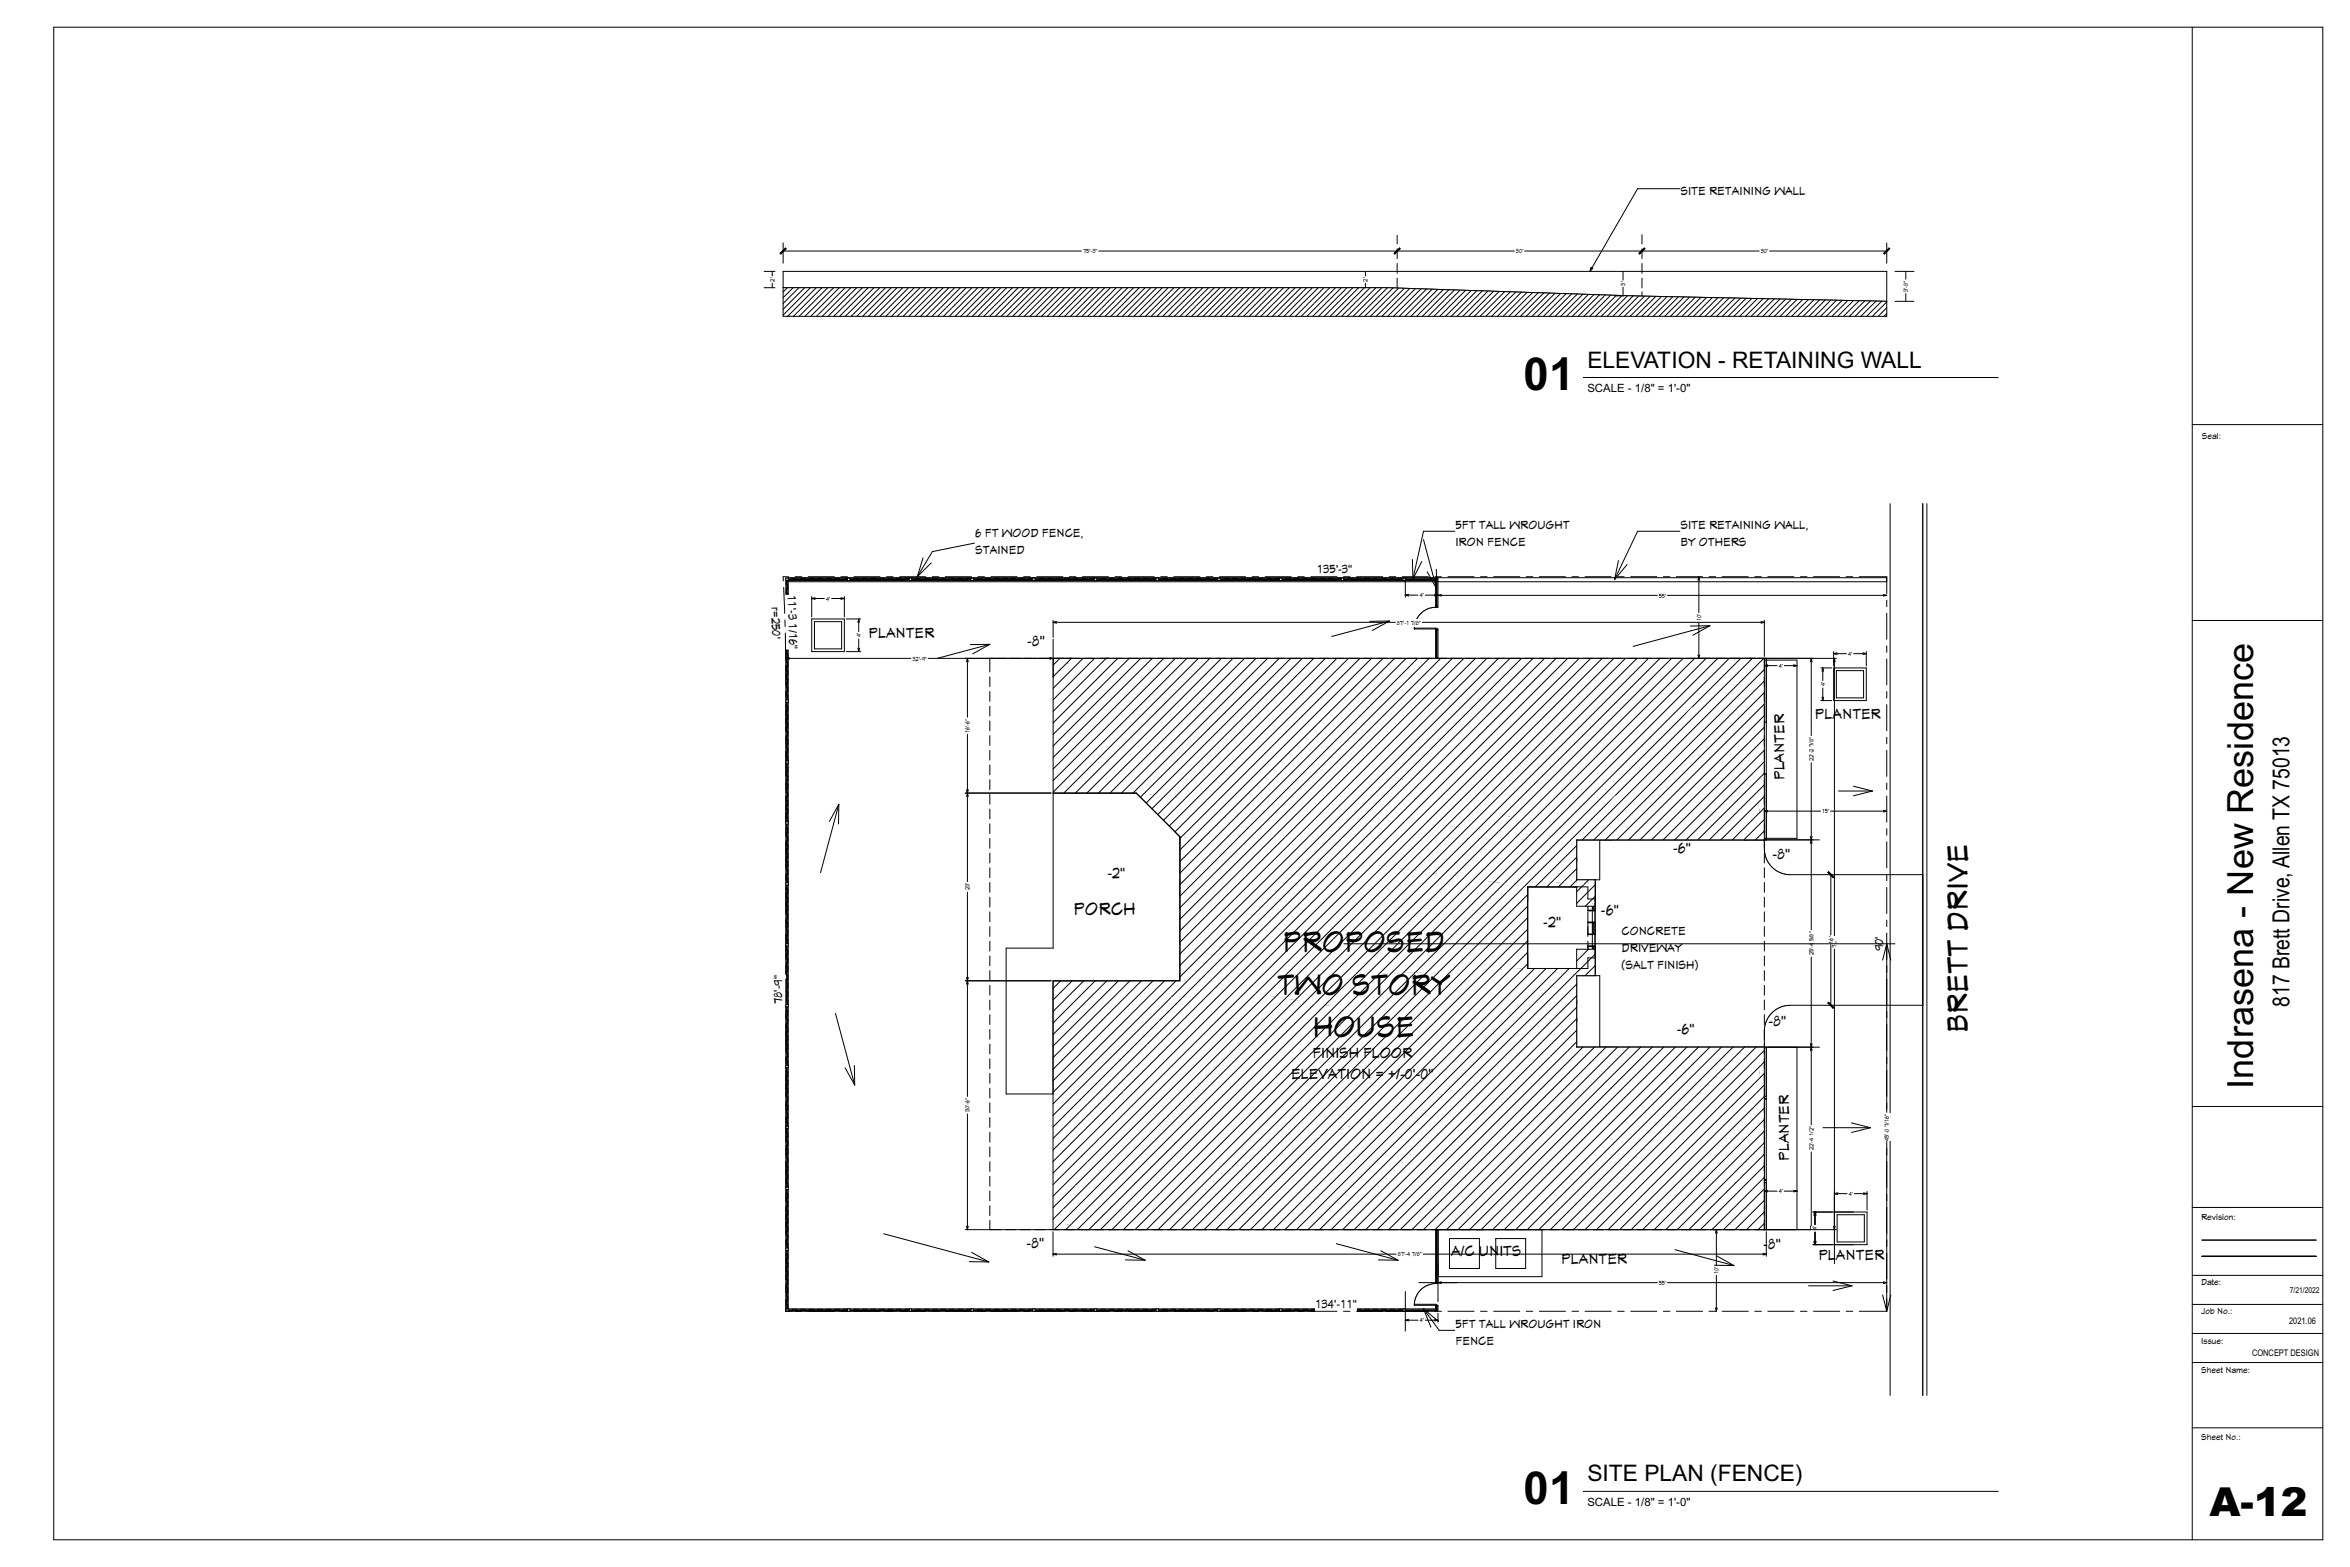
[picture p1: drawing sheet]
<svg xmlns="http://www.w3.org/2000/svg" width="914mm" height="610mm" viewBox="0 0 914 610" stroke-linecap="round" stroke-linejoin="round" font-family="sans-serif">
<defs><g id="words">
<g font-size="17.7">
<text x="592.8" y="151.6">01</text>
<text x="592.8" y="584.9">01</text>
</g>
<text font-size="15.5" x="859.7" y="589.7">A-12</text>
<text font-size="14" x="876.7" y="423.5" transform="rotate(-90 876.7 423.5)">Indrasena - New Residence</text>
<g font-size="11.2">
<text x="499" y="370.4">PROPOSED</text>
<text x="496.9" y="386.9">TWO ST</text>
<text x="540.1" y="386.9">ORY</text>
<text x="510.8" y="403.3">HOUSE</text>
</g>
<text font-size="11.1" x="765.6" y="401.8" transform="rotate(-90 765.6 401.8)">BRETT DRIVE</text>
<text font-size="9.2" x="890.8" y="391.7" transform="rotate(-90 890.8 391.7)">817 Brett Drive, Allen TX 75013</text>
<g font-size="8.9">
<text x="617.7" y="143">ELEVATION - RETAINING WALL</text>
<text x="617.7" y="576.3">SITE PLAN (FENCE)</text>
</g>
<text font-size="6.7" x="417.7" y="355.8">PORCH</text>
<g font-size="5.6">
<text x="338" y="248.3">PLANTER</text>
<text x="399.7" y="251.4">-8&quot;</text>
<text x="706.2" y="279.8">PLANTER</text>
<text x="694.4" y="303.5" transform="rotate(-90 694.4 303.5)">PLANTER</text>
<text x="651" y="331.7">-6&quot;</text>
<text x="689.7" y="334">-8&quot;</text>
<text x="430.9" y="341.7">-2&quot;</text>
<text x="622.9" y="356">-6&quot;</text>
<text x="600.5" y="360.7">-2&quot;</text>
<text x="688.1" y="399.1">-8&quot;</text>
<text x="652.5" y="402.2">-6&quot;</text>
<text x="510.7" y="411.4">FINISH FLOOR</text>
<text x="502.4" y="419.7">ELEVATION = +/-0'-0&quot;</text>
<text x="696.1" y="451.5" transform="rotate(-90 696.1 451.5)">PLANTER</text>
<text x="399.4" y="485.3">-8&quot;</text>
<text x="686" y="485.7">-</text>
<text x="687.9" y="485.7">8&quot;</text>
<text x="564.6" y="488.6">A/C UN</text>
<text x="583.4" y="488.6">ITS</text>
<text x="607.5" y="491.9">PLANTER</text>
<text x="707.5" y="490.1">PL</text>
<text x="714.4" y="490.1">ANTER</text>
</g>
<g font-size="4.5">
<text x="653.9" y="76">SITE RETAINING WALL</text>
<text x="379.5" y="208.9">6 FT WOOD FENCE,</text>
<text x="566.3" y="205.9">5FT TALL WROUGHT</text>
<text x="653.9" y="205.9">SITE RETAINING WALL,</text>
<text x="379.5" y="215.5">STAINED</text>
<text x="566.3" y="212.5">IRON FENCE</text>
<text x="653.9" y="212.5">BY OTHERS</text>
<text x="631" y="363.7">CONCRETE</text>
<text x="631" y="370.3">DRIVEWAY</text>
<text x="631" y="376.9">(SALT FINISH)</text>
<text x="566.3" y="516.8">5FT TALL WROUGHT IRON</text>
<text x="566.3" y="523.4">FENCE</text>
</g>
<g font-size="4.4">
<text x="617.7" y="152.4">SCALE - 1/8&quot; = 1'-0&quot;</text>
<text x="512.4" y="222.9">135'-3&quot;</text>
<text x="306.6" y="231.4" transform="rotate(88 306.6 231.4)">11'-3</text>
<text x="300.2" y="236.2" transform="rotate(88 300.2 236.2)">r=250'</text>
<text x="306.9" y="242.4" transform="rotate(88 306.9 242.4)">1/16&quot;</text>
<text x="732.7" y="370.1" transform="rotate(-90 732.7 370.1)">90'</text>
<text x="304.3" y="390.7" transform="rotate(-90 304.3 390.7)">78'-9&quot;</text>
<text x="511.7" y="508.7">134'-11&quot;</text>
<text x="617.7" y="585.7">SCALE - 1/8&quot; = 1'-0&quot;</text>
</g>
<g font-size="3.5">
<text x="890.7" y="515.2">2021.06</text>
<text x="876.3" y="527.7">CONCEPT DESIGN</text>
</g>
<g font-size="3.3">
<text x="856.7" y="170.6">Seal:</text>
<text x="856.5" y="474.7">Revision:</text>
<text x="856.5" y="500.1">Date:</text>
<text x="856.5" y="511.4">Job No.:</text>
<text x="856.5" y="522.7">Issue:</text>
<text x="856.5" y="534">Sheet Name:</text>
<text x="856.5" y="560">Sheet No.:</text>
</g>
<text font-size="3.2" x="891" y="503">7/21/2022</text>
<g font-size="2.2">
<text x="421.4" y="98.5">75'-3&quot;</text>
<text x="589.9" y="98.5">30'</text>
<text x="685.1" y="98.5">30'</text>
<text x="301.4" y="109.5" transform="rotate(-90 301.4 109.5)">2'</text>
<text x="532.1" y="109.5" transform="rotate(-90 532.1 109.5)">2'</text>
<text x="632.4" y="111.1" transform="rotate(-90 632.4 111.1)">3'</text>
<text x="742.4" y="113.6" transform="rotate(-90 742.4 113.6)">3'-8&quot;</text>
<text x="321.4" y="233.7">4'</text>
<text x="552.4" y="232.4">4'</text>
<text x="645.4" y="232.5">55'</text>
<text x="543.5" y="243">87'-1</text>
<text x="549" y="243">7/8&quot;</text>
<text x="661.9" y="241.7" transform="rotate(-90 661.9 241.7)">10'</text>
<text x="335" y="247.9" transform="rotate(-90 335 247.9)">4'</text>
<text x="355" y="257">32'-9&quot;</text>
<text x="719.1" y="255.1">4'</text>
<text x="692.1" y="259.8">4'</text>
<text x="710.1" y="267" transform="rotate(-90 710.1 267)">4'</text>
<text x="377.3" y="285.2" transform="rotate(-90 377.3 285.2)">16'-6&quot;</text>
<text x="705.7" y="290.5" transform="rotate(-90 705.7 290.5)">7/8&quot;</text>
<text x="705.7" y="296" transform="rotate(-90 705.7 296)">22'-2</text>
<text x="708.9" y="316.4">15'</text>
<text x="377.3" y="346.4" transform="rotate(-90 377.3 346.4)">23'</text>
<text x="705.7" y="371.7" transform="rotate(-90 705.7 371.7)">25'-4</text>
<text x="705.7" y="366.2" transform="rotate(-90 705.7 366.2)">5/8&quot;</text>
<text x="713.3" y="367.2" transform="rotate(-90 713.3 367.2)">16'</text>
<text x="714.6" y="368.6" transform="rotate(-90 714.6 368.6)">70'</text>
<text x="377.3" y="432.7" transform="rotate(-90 377.3 432.7)">30'-6&quot;</text>
<text x="705.7" y="442" transform="rotate(-90 705.7 442)">1/2&quot;</text>
<text x="735" y="443.9" transform="rotate(-90 735 443.9)">45'-0</text>
<text x="735" y="438.4" transform="rotate(-90 735 438.4)">7/16&quot;</text>
<text x="705.7" y="447.5" transform="rotate(-90 705.7 447.5)">22'-4</text>
<text x="692.1" y="464.2">4'</text>
<text x="719.4" y="465.2">4'</text>
<text x="707.2" y="478.6" transform="rotate(-90 707.2 478.6)">4'</text>
<text x="543.9" y="488.8">87'-4</text>
<text x="549.4" y="488.8">7/8&quot;</text>
<text x="668.7" y="495.7" transform="rotate(-90 668.7 495.7)">10'</text>
<text x="645.4" y="499.8">55'</text>
<text x="552.4" y="514.4">4'</text>
</g>
</g></defs>
<g fill="none" stroke="#000" stroke-width=".39">
<path d="M20.9 10.6h882.9v588.4h-882.9zM853 10.6v588.4M853 165.2h50.8M735.5 196v346.8M748.2 196v346.8M749.8 196v346.8M306.7 225.8h251.9v10.4h.9v-11.3h-253.7v285.2h253.7v-2.3h-.9v1.4h-251.9v-284.5h427.4v1.6h-427.4M420.2 256.4v-.3h-9.7v15h.3M421.1 256.4v1.7h-8.6v13.9h-1.7M430.3 256.4v-.3h1.3v.3M430.7 256.4v1.7h.5v-1.7M450.8 256.4v1.7h24.3v-1.7"/>
<path d="M451.7 256.4v-.3h22.5v.3M484.6 256.4v1.7h9.6v-1.7M485.6 256.4v-.3h7.7v.3M503.7 256.4v1.7h9.5v-1.7M504.6 256.4v-.3h7.7v.3M522.7 256.4v1.7h14v47.1h1.8v-1.4h7v-1.2h-7v-44.5h16.6v44.5h-.7v1.2h20.3v-1.2h-1.3v-7.6h-1.2v7.6h-15.9v-15.1h15.9v.7h1.2v-2.6h-1.2v.7h-15.9v-28.2h3.2v-1.7M558.6 256.1h-34.9v.3M558.6 244.7h.9v11.8h-.9zM569 256.4v1.7h3.2v20.7h1.2v-20.7h2.5v-1.7M569.9 256.4v-.3h5.1v.3M585.5 256.4v1.7h15v-1.7M586.4 256.4v-.3h13.1v.3"/>
<path d="M610 256.4v1.7h1.5v44.5h-27.9v1.2h8.9v1.3h1.6v-1.3h17.4v.7h1.7v-46.4h71.3v22.9h2.8v-24.9h-76.4v.3M674.9 256.1v2M853 241.4h50.8M556.3 266.4h9.1l-9.1 .2M572.2 266.4h-.4l.4 .2M410.8 282.2h-.3l.3 .2M410.8 293.6h-.3v14.9h31.6l2.2 2.2M410.8 281.5h1.7v1.6h-1.7M410.8 292.7h1.7v13.8h30.5l3.4 3.4M444.6 310.6l-.2 .2M446.5 310l-1.2 1.2M536.7 314.7h1.8v15.1h26.8v-13.3h15.5v1.2h-1.3v1.2h-1.2v-1.2h-11.8v12.1h11.8v-4.1h1.2v17.6h1.5v1.7h-2.7v-14h-41.6z"/>
<path d="M457.5 323.8l1.6 1.7v2.5h.3M457.5 323.5l-.2 .2M458.1 321.6l-1.2 1.2M458.2 321.8l2.9 2.9v4.1h-1.7M459.1 339.8h.3M459.1 328.4h.3M459.4 338.8h1.7M459.4 329.3h1.7M611.5 334.4v.5M613.5 326.7h73.8v-25.6h-2.8v22.9h-5.5v2.7M613.5 326v1.2h-.3M613.5 334.1v1.3"/>
<path d="M622.5 326.7v15.6l-9.3-.1M626 325.6v1.1M626.8 326.7v-2.7h-13.6v-9.6h-1.7v13.7h1.7M679.8 325.6v1.1M686.5 326.7v3.8a10 10 0 0 0 9.8 9.8h51.9M459.1 355.9h.3M459.1 353.5h.3M459.1 342.1h.3M459.4 356.8h1.7M459.4 352.6h1.7M459.4 343.1h1.7M594.1 345h23.8v6.4h2.7"/>
<path d="M594.4 345v5.4h-.3M613.2 341.3h-1.7v2h-17.4v-28.7h-1.6v1.9h-1.8v1.2h1.8v25.6h-1.5v1.7h1.5v6.2h1.6M613.2 343.3h7.4M613.5 342.2v.9M617.9 349.5h2.7M617.9 354.3h2.7M617.9 358.8h2.7M620.6 342.3v37.3M459.1 369.7h.3M459.1 367.3h.3M459.4 370.6h1.7M459.4 366.4h1.7"/>
<path d="M594.1 370.6h-1.6v6.2h-8.4v1.7h27.4v4.9h1.7M613.2 378.5h7.4M613.5 379.6h9v27.8M613.5 378.8v3.7h-.3M617.9 363.6h2.7M617.9 368h2.7M617.9 372.8h2.7M620.6 370.4h-2.7v6.4h-23.5v-5.4h-.3M459.1 380.8h.3M459.4 380.1h1.7v9.4h1v1.7h-1v4.2h-1.7v-11.8h-46.9v9.8h-1.7M459.4 381h-.3v.6h-48.6v11h.3M459.4 380h1.7"/>
<path d="M472.7 389.5h18v-1.8h16.5v1.8h29.5v-12.7h31.1v1.7h-1.2v12.7h-4.7v2.4h-1.2v-2.4h-4.7v-1.7h9.4v-11h-26.9v11h8.6v1.7h-8.6v12.7h5.8v1.2h-5.8v1.3h-1.8v-15.2h-61.2v45.3h20.1v1.8h-20.1v12.5h-1.7v-34.7h-.7v-1.2h.7v-23.7h-1.1zM491.9 388.9h14.1v.6h-14.1zM611.5 389.8v.5M611.5 396.6v.6M613.5 389.3v1.4M613.5 396.2v1.4M748.2 391.1h-51.9a10.1 10.1 0 0 0-9.8 9.8v6.5M410.8 416.8h-.3v16.9h.3M410.8 416h1.7v8.4h46.9v-12.8h1.7v3.3h3.1v1.2h-3.1v9.5h-48.6v9h-1.7M613.2 403.5h-1.7v10.2h1.7v-3.6h13.6v-2.7M613.2 404.4h.3v3.7M613.5 407.4h73.8v20h-2.8v-17.3h-5.5v-2.7"/>
<path d="M626 407.4v1.1M679.8 407.4v1.1M521.3 438.3v1.1h1.2v-1.1M521.4 438.3v1.1M521.6 438.3v1.1M531.3 436.3h5.4v.2h-5.4zM686.1 426.5h1.2M853 430.4h50.8M410.5 443.7v1.3M410.5 456.9v1.4M412.5 444.1v.5M412.5 457.3v.6"/>
<path d="M521.3 445.8h1.2v21.1h1.1v1.2h-2.3zM521.4 445.8v22.2h2.2M521.6 445.8v22.1h2M410.8 468.3h-.3v10.1h93.2v-.3M410.8 467.4h1.7v9h61.3v-12.5h1.7v12.5h29.1v1.7M517.3 478.1v-1.7h19.4v-.7h1.8v.7h7.5v1.7M518.2 478.1v.3h26.9v-.3M529.9 468h6.8M529.9 467.9h6.8M536.7 466.9h-6.8v1.2h6.8M552.4 478.1v-1.7h8.3v-9.5h-22.2v2h-1.8v-30.6h-16.9v-1.8h10.3v-20.3h6.6v-1h1.8v2.2h-7.2v17.7h29.4v-30h-7.5v-1.2h7.5v-2h1.2v22.5h7.3v1.2h-7.3v10.7h-23.4v29.4h23.4v10.7h49.6v-50.8h-30.8v-1.2h30.8v-.8h1.7v52.8h71.3v-17.3h2.8v19.3h-134v-.3M558.6 478h.9v21.3h-.9z"/>
<path d="M686.1 460h1.2M853 469.7h50.8M853 496.1h50.8M856.8 488.7h44.4M856.8 482.4h44.4M853 507.4h50.8M853 518.8h50.8M853 530.1h50.8M853 555.5h50.8M616.1 580.2h161.4"/>
</g>
<g fill="#fff">
<path d="M559 478.7v20.1z"/>
<path d="M559.1 478.7l-.1 20.1z"/>
</g>
<path d="M559 478.7l.1 20.1z" fill="none" stroke="#000" stroke-width=".39"/>
<g fill="#fff">
<path d="M559 508.3v1.1z"/>
<path d="M559.1 508.3l-.1 1.1z"/>
</g>
<path d="M559 508.3l.1 1.1z" fill="none" stroke="#000" stroke-width=".39"/>
<g fill="#fff">
<path d="M522.8 509.8l3.3-.2v.2z"/>
<path d="M522.8 509.6h3.3l-3.3 .2z"/>
</g>
<path d="M523.1 509.8v.1M524.2 509.8v.1M524.5 509.6v-.2h1.6v.4h-3.3M524.8 509.4v.2M525.8 509.4v.2M526.1 509.6h-3.3l.1 .3 1.5-.1" fill="none" stroke="#000" stroke-width=".39"/>
<g fill="#fff">
<path d="M526.1 509.8l3.3-.2v.2z"/>
<path d="M526.1 509.6h3.3l-3.3 .2z"/>
</g>
<path d="M526.4 509.8v.1M527.5 509.8v.1M527.8 509.6v-.2h1.6v.4h-3.3M528.1 509.4v.2M529.1 509.4v.2M529.4 509.6h-3.3v.3l1.6-.1" fill="none" stroke="#000" stroke-width=".39"/>
<g fill="#fff">
<path d="M529.4 509.8l3.3-.2v.2z"/>
<path d="M529.4 509.6h3.3l-3.3 .2z"/>
</g>
<path d="M529.7 509.8v.1M530.8 509.8v.1M531.1 509.6v-.2h1.6v.4h-3.3M531.4 509.4v.2M532.4 509.4v.2M532.7 509.6h-3.3v.3l1.6-.1" fill="none" stroke="#000" stroke-width=".39"/>
<g fill="#fff">
<path d="M532.7 509.8l3.3-.2v.2z"/>
<path d="M532.7 509.6h3.3l-3.3 .2z"/>
</g>
<path d="M533 509.8v.1M534.1 509.8v.1M534.4 509.6v-.2h1.6v.4h-3.3M534.7 509.4v.2M535.7 509.4v.2M536 509.6h-3.3v.3l1.6-.1" fill="none" stroke="#000" stroke-width=".39"/>
<g fill="#fff">
<path d="M536 509.8l3.3-.2v.2z"/>
<path d="M536 509.6h3.3l-3.3 .2z"/>
</g>
<path d="M536 509.8h3.3v-.2h-3.3v.3l1.6-.1M536.3 509.8v.1M537.4 509.8v.1M537.7 509.6v-.2h1.5v.2M537.9 509.4v.2M539 509.4v.2" fill="none" stroke="#000" stroke-width=".39"/>
<g fill="#fff">
<path d="M539.3 509.8l3.3-.2v.2z"/>
<path d="M539.3 509.6h3.3l-3.3 .2z"/>
</g>
<path d="M539.3 509.8h3.3v-.2h-3.3v.3l1.6-.1M539.6 509.8v.1M540.7 509.8v.1M541 509.6v-.2h1.5v.2M541.2 509.4v.2M542.3 509.4v.2" fill="none" stroke="#000" stroke-width=".39"/>
<g fill="#fff">
<path d="M542.6 509.8l3.3-.2v.2z"/>
<path d="M542.6 509.6h3.3l-3.3 .2z"/>
</g>
<path d="M542.6 509.8h3.3v-.2h-3.3v.3l1.6-.1M542.9 509.8v.1M544 509.8v.1M544.3 509.6v-.2h1.5v.2M544.5 509.4v.2M545.6 509.4v.2" fill="none" stroke="#000" stroke-width=".39"/>
<g fill="#fff">
<path d="M498.8 509.8l3.3-.2v.2z"/>
<path d="M498.8 509.6h3.3l-3.3 .2z"/>
</g>
<path d="M499.1 509.8v.1M500.2 509.8v.1M500.5 509.6v-.2h1.6v.4h-3.3M500.8 509.4v.2M501.8 509.4v.2M502.1 509.6h-3.3v.3l1.6-.1" fill="none" stroke="#000" stroke-width=".39"/>
<g fill="#fff">
<path d="M502.1 509.8l3.3-.2v.2z"/>
<path d="M502.1 509.6h3.3l-3.3 .2z"/>
</g>
<path d="M502.1 509.8h1.6M502.4 509.8v.1M503.5 509.8v.1M503.8 509.6v-.2h1.6v.4h-3.3v-.2h3.3M504.1 509.4v.2M505.1 509.4v.2" fill="none" stroke="#000" stroke-width=".39"/>
<g fill="#fff">
<path d="M505.4 509.8l3.3-.2v.2z"/>
<path d="M505.4 509.6h3.3l-3.3 .2z"/>
</g>
<path d="M505.4 509.8h1.6M505.7 509.8v.1M506.8 509.8v.1M507.1 509.6v-.2h1.5l.1 .4h-3.3v-.2h3.3M507.3 509.4v.2M508.4 509.4v.2" fill="none" stroke="#000" stroke-width=".39"/>
<g fill="#fff">
<path d="M508.7 509.8l3.3-.2v.2z"/>
<path d="M508.7 509.6h3.3l-3.3 .2z"/>
</g>
<path d="M508.7 509.8h1.6M509 509.8v.1M510.1 509.8v.1M510.4 509.6v-.2h1.5l.1 .4h-3.3v-.2h3.3M510.6 509.4v.2M511.7 509.4v.2" fill="none" stroke="#000" stroke-width=".39"/>
<g fill="#fff">
<path d="M512 509.8l3.3-.2v.2z"/>
<path d="M512 509.6h3.3l-3.3 .2z"/>
</g>
<path d="M512 509.8h1.6M512.3 509.8v.1M513.4 509.8v.1M513.7 509.6v-.2h1.5l.1 .4h-3.3v-.2h3.3M513.9 509.4v.2M515 509.4v.2" fill="none" stroke="#000" stroke-width=".39"/>
<g fill="#fff">
<path d="M515.3 509.8l3.3-.2v.2z"/>
<path d="M515.3 509.6h3.3l-3.3 .2z"/>
</g>
<path d="M515.3 509.8h1.6M515.6 509.8v.1M516.7 509.8v.1M517 509.6v-.2h1.5l.1 .4h-3.3v-.2h3.3M517.2 509.4v.2M518.3 509.4v.2" fill="none" stroke="#000" stroke-width=".39"/>
<g fill="#fff">
<path d="M518.6 509.8l3.3-.2v.2z"/>
<path d="M518.6 509.6h3.3l-3.3 .2z"/>
</g>
<path d="M518.9 509.8v.1M520 509.8v.1M520.3 509.6v-.2h1.5l.1 .4h-3.3M520.5 509.4v.2M521.6 509.4v.2M521.9 509.6h-3.3v.3l1.6-.1" fill="none" stroke="#000" stroke-width=".39"/>
<g fill="#fff">
<path d="M474.8 509.8l3.3-.2v.2z"/>
<path d="M474.8 509.6h3.3l-3.3 .2z"/>
</g>
<path d="M474.8 509.8h3.3v-.2h-3.3v.3l1.6-.1M475.1 509.8v.1M476.2 509.8v.1M476.5 509.6v-.2h1.5v.2M476.7 509.4v.2M477.8 509.4v.2" fill="none" stroke="#000" stroke-width=".39"/>
<g fill="#fff">
<path d="M478.1 509.8l3.3-.2v.2z"/>
<path d="M478.1 509.6h3.3l-3.3 .2z"/>
</g>
<path d="M478.4 509.8v.1M479.5 509.8v.1M479.8 509.6v-.2h1.5l.1 .4h-3.3M480 509.4v.2M481.1 509.4v.2M481.4 509.6h-3.3v.3l1.6-.1" fill="none" stroke="#000" stroke-width=".39"/>
<g fill="#fff">
<path d="M481.4 509.8l3.3-.2v.2z"/>
<path d="M481.4 509.6h3.3l-3.3 .2z"/>
</g>
<path d="M481.4 509.8h1.6M481.7 509.8v.1M482.8 509.8v.1M483.1 509.6v-.2h1.5l.1 .4h-3.3v-.2h3.3M483.3 509.4v.2M484.4 509.4v.2" fill="none" stroke="#000" stroke-width=".39"/>
<g fill="#fff">
<path d="M484.7 509.8l3.3-.2v.2z"/>
<path d="M484.7 509.6h3.3l-3.3 .2z"/>
</g>
<path d="M484.7 509.8h1.6M485 509.8v.1M486.1 509.8v.1M486.4 509.6v-.2h1.5l.1 .4h-3.3v-.2h3.3M486.6 509.4v.2M487.7 509.4v.2" fill="none" stroke="#000" stroke-width=".39"/>
<g fill="#fff">
<path d="M488 509.8l3.3-.2v.2z"/>
<path d="M488 509.6h3.3l-3.3 .2z"/>
</g>
<path d="M488 509.8h1.6M488.3 509.8v.1M489.4 509.8v.1M489.7 509.6v-.2h1.5l.1 .4h-3.3v-.2h3.3M489.9 509.4v.2M491 509.4v.2" fill="none" stroke="#000" stroke-width=".39"/>
<g fill="#fff">
<path d="M491.3 509.8l3.3-.2v.2z"/>
<path d="M491.3 509.6h3.3l-3.3 .2z"/>
</g>
<path d="M491.3 509.8h1.6M491.6 509.8v.1M492.6 509.8v.1M493 509.6v-.2h1.5l.1 .4h-3.3v-.2h3.3M493.2 509.4v.2M494.3 509.4v.2" fill="none" stroke="#000" stroke-width=".39"/>
<g fill="#fff">
<path d="M494.6 509.8l3.3-.2v.2z"/>
<path d="M494.6 509.6h3.3l-3.3 .2z"/>
</g>
<path d="M494.6 509.8h1.6M494.9 509.8v.1M495.9 509.8v.1M496.3 509.6v-.2h1.5l.1 .4h-3.3v-.2h3.3M496.5 509.4v.2M497.6 509.4v.2" fill="none" stroke="#000" stroke-width=".39"/>
<g fill="#fff">
<path d="M450.8 509.8l3.3-.2v.2z"/>
<path d="M450.8 509.6h3.3l-3.3 .2z"/>
</g>
<path d="M450.8 509.8h3.3v-.2h-3.3v.3l1.6-.1M451.1 509.8v.1M452.2 509.8v.1M452.5 509.6v-.2h1.5v.2M452.7 509.4v.2M453.8 509.4v.2" fill="none" stroke="#000" stroke-width=".39"/>
<g fill="#fff">
<path d="M454.1 509.8l3.3-.2v.2z"/>
<path d="M454.1 509.6h3.3l-3.3 .2z"/>
</g>
<path d="M454.1 509.8h3.3v-.2h-3.3v.3l1.6-.1M454.4 509.8v.1M455.5 509.8v.1M455.8 509.6v-.2h1.5v.2M456 509.4v.2M457.1 509.4v.2" fill="none" stroke="#000" stroke-width=".39"/>
<g fill="#fff">
<path d="M457.4 509.8l3.3-.2v.2z"/>
<path d="M457.4 509.6h3.3l-3.3 .2z"/>
</g>
<path d="M457.4 509.8h3.3v-.2h-3.3v.3l1.6-.1M457.7 509.8v.1M458.8 509.8v.1M459.1 509.6v-.2h1.5v.2M459.3 509.4v.2M460.4 509.4v.2" fill="none" stroke="#000" stroke-width=".39"/>
<g fill="#fff">
<path d="M460.7 509.8l3.3-.2v.2z"/>
<path d="M460.7 509.6h3.3l-3.3 .2z"/>
</g>
<path d="M460.7 509.8h3.3v-.2h-3.3v.3l1.6-.1M461 509.8v.1M462 509.8v.1M462.4 509.6v-.2h1.5v.2M462.6 509.4v.2M463.7 509.4v.2" fill="none" stroke="#000" stroke-width=".39"/>
<g fill="#fff">
<path d="M464 509.8l3.3-.2v.2z"/>
<path d="M464 509.6h3.3l-3.3 .2z"/>
</g>
<path d="M464 509.8h3.3v-.2h-3.3v.3l1.6-.1M464.3 509.8v.1M465.3 509.8v.1M465.7 509.6v-.2h1.5v.2M465.9 509.4v.2M467 509.4v.2" fill="none" stroke="#000" stroke-width=".39"/>
<g fill="#fff">
<path d="M467.3 509.8l3.3-.2v.2z"/>
<path d="M467.3 509.6h3.3l-3.3 .2z"/>
</g>
<path d="M467.3 509.8h3.3v-.2h-3.3v.3l1.6-.1M467.6 509.8v.1M468.6 509.8v.1M468.9 509.6v-.2h1.6v.2M469.2 509.4v.2M470.3 509.4v.2" fill="none" stroke="#000" stroke-width=".39"/>
<g fill="#fff">
<path d="M470.6 509.8l3.2-.2v.2z"/>
<path d="M470.6 509.6h3.2l-3.2 .2z"/>
</g>
<path d="M470.9 509.8v.1M471.9 509.8v.1M472.2 509.6v-.2h1.6v.4h-3.2M472.5 509.4v.2M473.6 509.4v.2M473.8 509.6h-3.2v.3l1.6-.1" fill="none" stroke="#000" stroke-width=".39"/>
<g fill="#fff">
<path d="M426.8 509.8l3.3-.2v.2z"/>
<path d="M426.8 509.6h3.3l-3.3 .2z"/>
</g>
<path d="M426.8 509.8h1.6M427.1 509.8v.1M428.2 509.8v.1M428.5 509.6v-.2h1.5l.1 .4h-3.3v-.2h3.3M428.7 509.4v.2M429.8 509.4v.2" fill="none" stroke="#000" stroke-width=".39"/>
<g fill="#fff">
<path d="M430.1 509.8l3.3-.2v.2z"/>
<path d="M430.1 509.6h3.3l-3.3 .2z"/>
</g>
<path d="M430.4 509.8v.1M431.4 509.8v.1M431.8 509.6v-.2h1.5l.1 .4h-3.3M432 509.4v.2M433.1 509.4v.2M433.4 509.6h-3.3v.3l1.6-.1" fill="none" stroke="#000" stroke-width=".39"/>
<g fill="#fff">
<path d="M433.4 509.8l3.3-.2v.2z"/>
<path d="M433.4 509.6h3.3l-3.3 .2z"/>
</g>
<path d="M433.4 509.8h3.3v-.2h-3.3v.3l1.6-.1M433.7 509.8v.1M434.7 509.8v.1M435.1 509.6v-.2h1.5v.2M435.3 509.4v.2M436.4 509.4v.2" fill="none" stroke="#000" stroke-width=".39"/>
<g fill="#fff">
<path d="M436.7 509.8l3.3-.2v.2z"/>
<path d="M436.7 509.6h3.3l-3.3 .2z"/>
</g>
<path d="M436.7 509.8h3.3v-.2h-3.3v.3l1.6-.1M437 509.8v.1M438 509.8v.1M438.3 509.6v-.2h1.6v.2M438.6 509.4v.2M439.7 509.4v.2" fill="none" stroke="#000" stroke-width=".39"/>
<g fill="#fff">
<path d="M440 509.8l3.2-.2v.2z"/>
<path d="M440 509.6h3.2l-3.2 .2z"/>
</g>
<path d="M440.3 509.8v.1M441.3 509.8v.1M441.6 509.6v-.2h1.6v.4h-3.2M441.9 509.4v.2M443 509.4v.2M443.2 509.6h-3.2v.3l1.6-.1" fill="none" stroke="#000" stroke-width=".39"/>
<g fill="#fff">
<path d="M443.2 509.8l3.3-.2v.2z"/>
<path d="M443.2 509.6h3.3l-3.3 .2z"/>
</g>
<path d="M443.3 509.8h1.6M443.6 509.8v.1M444.6 509.8v.1M444.9 509.6v-.2h1.6v.4h-3.3v-.2h3.3M445.2 509.4v.2M446.3 509.4v.2" fill="none" stroke="#000" stroke-width=".39"/>
<g fill="#fff">
<path d="M446.5 509.8l3.3-.2v.2z"/>
<path d="M446.5 509.6h3.3l-3.3 .2z"/>
</g>
<path d="M446.6 509.8h1.6M446.9 509.8v.1M447.9 509.8v.1M448.2 509.6v-.2h1.6v.4h-3.3v-.2h3.3M448.5 509.4v.2M449.6 509.4v.2" fill="none" stroke="#000" stroke-width=".39"/>
<g fill="#fff">
<path d="M402.8 509.8l3.3-.2v.2z"/>
<path d="M402.8 509.6h3.3l-3.3 .2z"/>
</g>
<path d="M402.8 509.8h1.6M403.1 509.8v.1M404.1 509.8v.1M404.5 509.6v-.2h1.5l.1 .4h-3.3v-.2h3.3M404.7 509.4v.2M405.8 509.4v.2" fill="none" stroke="#000" stroke-width=".39"/>
<g fill="#fff">
<path d="M406.1 509.8l3.3-.2v.2z"/>
<path d="M406.1 509.6h3.3l-3.3 .2z"/>
</g>
<path d="M406.4 509.8v.1M407.4 509.8v.1M407.7 509.6v-.2h1.6l.1 .4h-3.3M408 509.4v.2M409.1 509.4v.2M409.4 509.6h-3.3v.3l1.6-.1" fill="none" stroke="#000" stroke-width=".39"/>
<g fill="#fff">
<path d="M409.4 509.8l3.2-.2v.2z"/>
<path d="M409.4 509.6h3.2l-3.2 .2z"/>
</g>
<path d="M409.7 509.8v.1M410.7 509.8v.1M411 509.6v-.2h1.6v.4h-3.2M411.3 509.4v.2M412.4 509.4v.2M412.6 509.6h-3.2v.3l1.6-.1" fill="none" stroke="#000" stroke-width=".39"/>
<g fill="#fff">
<path d="M412.6 509.8l3.3-.2v.2z"/>
<path d="M412.6 509.6h3.3l-3.3 .2z"/>
</g>
<path d="M413 509.8v.1M414 509.8v.1M414.3 509.6v-.2h1.6v.4h-3.3M414.6 509.4v.2M415.7 509.4v.2M415.9 509.6h-3.3l.1 .3 1.6-.1" fill="none" stroke="#000" stroke-width=".39"/>
<g fill="#fff">
<path d="M415.9 509.8l3.3-.2v.2z"/>
<path d="M415.9 509.6h3.3l-3.3 .2z"/>
</g>
<path d="M415.9 509.8h3.3v-.2h-3.3l.1 .3 1.6-.1M416.3 509.8v.1M417.3 509.8v.1M417.6 509.6v-.2h1.6v.2M417.9 509.4v.2M419 509.4v.2" fill="none" stroke="#000" stroke-width=".39"/>
<g fill="#fff">
<path d="M419.2 509.8l3.3-.2v.2z"/>
<path d="M419.2 509.6h3.3l-3.3 .2z"/>
</g>
<path d="M419.2 509.8h3.3v-.2h-3.3l.1 .3 1.5-.1M419.5 509.8v.1M420.6 509.8v.1M420.9 509.6v-.2h1.6v.2M421.2 509.4v.2M422.3 509.4v.2" fill="none" stroke="#000" stroke-width=".39"/>
<g fill="#fff">
<path d="M422.5 509.8l3.3-.2v.2z"/>
<path d="M422.5 509.6h3.3l-3.3 .2z"/>
</g>
<path d="M422.5 509.8h3.3v-.2h-3.3l.1 .3 1.5-.1M422.8 509.8v.1M423.9 509.8v.1M424.2 509.6v-.2h1.6v.2M424.5 509.4v.2M425.6 509.4v.2" fill="none" stroke="#000" stroke-width=".39"/>
<g fill="#fff">
<path d="M378.8 509.8l3.2-.2v.2z"/>
<path d="M378.8 509.6h3.2l-3.2 .2z"/>
</g>
<path d="M379.1 509.8v.1M380.1 509.8v.1M380.4 509.6v-.2h1.6v.4h-3.2M380.7 509.4v.2M381.8 509.4v.2M382 509.6h-3.2v.3l1.6-.1" fill="none" stroke="#000" stroke-width=".39"/>
<g fill="#fff">
<path d="M382 509.8l3.3-.2v.2z"/>
<path d="M382 509.6h3.3l-3.3 .2z"/>
</g>
<path d="M382.1 509.8h1.6M382.4 509.8v.1M383.4 509.8v.1M383.7 509.6v-.2h1.6v.4h-3.3v-.2h3.3M384 509.4v.2M385.1 509.4v.2" fill="none" stroke="#000" stroke-width=".39"/>
<g fill="#fff">
<path d="M385.3 509.8l3.3-.2v.2z"/>
<path d="M385.3 509.6h3.3l-3.3 .2z"/>
</g>
<path d="M385.7 509.8v.1M386.7 509.8v.1M387 509.6v-.2h1.6v.4h-3.3M387.3 509.4v.2M388.4 509.4v.2M388.6 509.6h-3.3l.1 .3 1.6-.1" fill="none" stroke="#000" stroke-width=".39"/>
<g fill="#fff">
<path d="M388.6 509.8l3.3-.2v.2z"/>
<path d="M388.6 509.6h3.3l-3.3 .2z"/>
</g>
<path d="M388.9 509.8v.1M390 509.8v.1M390.3 509.6v-.2h1.6v.4h-3.3M390.6 509.4v.2M391.7 509.4v.2M391.9 509.6h-3.3l.1 .3 1.5-.1" fill="none" stroke="#000" stroke-width=".39"/>
<g fill="#fff">
<path d="M391.9 509.8l3.3-.2v.2z"/>
<path d="M391.9 509.6h3.3l-3.3 .2z"/>
</g>
<path d="M391.9 509.8h3.3v-.2h-3.3l.1 .3 1.5-.1M392.2 509.8v.1M393.3 509.8v.1M393.6 509.6v-.2h1.6v.2M393.9 509.4v.2M395 509.4v.2" fill="none" stroke="#000" stroke-width=".39"/>
<g fill="#fff">
<path d="M395.2 509.8l3.3-.2v.2z"/>
<path d="M395.2 509.6h3.3l-3.3 .2z"/>
</g>
<path d="M395.2 509.8h3.3v-.2h-3.3l.1 .3 1.5-.1M395.5 509.8v.1M396.6 509.8v.1M396.9 509.6v-.2h1.6v.2M397.2 509.4v.2M398.3 509.4v.2" fill="none" stroke="#000" stroke-width=".39"/>
<g fill="#fff">
<path d="M398.5 509.8l3.3-.2v.2z"/>
<path d="M398.5 509.6h3.3l-3.3 .2z"/>
</g>
<path d="M398.5 509.8h3.3v-.2h-3.3l.1 .3 1.5-.1M398.8 509.8v.1M399.9 509.8v.1M400.2 509.6v-.2h1.6v.2M400.5 509.4v.2M401.6 509.4v.2" fill="none" stroke="#000" stroke-width=".39"/>
<g fill="#fff">
<path d="M354.7 509.8l3.3-.2v.2z"/>
<path d="M354.7 509.6h3.3l-3.3 .2z"/>
</g>
<path d="M354.8 509.8h1.6M355 509.8v.1M356.1 509.8v.1M356.4 509.6v-.2h1.6v.4h-3.3v-.2h3.3M356.7 509.4v.2M357.8 509.4v.2" fill="none" stroke="#000" stroke-width=".39"/>
<g fill="#fff">
<path d="M358 509.8l3.3-.2v.2z"/>
<path d="M358 509.6h3.3l-3.3 .2z"/>
</g>
<path d="M358.1 509.8h1.5M358.3 509.8v.1M359.4 509.8v.1M359.7 509.6v-.2h1.6v.4h-3.3v-.2h3.3M360 509.4v.2M361.1 509.4v.2" fill="none" stroke="#000" stroke-width=".39"/>
<g fill="#fff">
<path d="M361.3 509.8l3.3-.2v.2z"/>
<path d="M361.3 509.6h3.3l-3.3 .2z"/>
</g>
<path d="M361.4 509.8h1.5M361.6 509.8v.1M362.7 509.8v.1M363 509.6v-.2h1.6v.4h-3.3v-.2h3.3M363.3 509.4v.2M364.4 509.4v.2" fill="none" stroke="#000" stroke-width=".39"/>
<g fill="#fff">
<path d="M364.6 509.8l3.3-.2v.2z"/>
<path d="M364.6 509.6h3.3l-3.3 .2z"/>
</g>
<path d="M364.7 509.8h1.5M364.9 509.8v.1M366 509.8v.1M366.3 509.6v-.2h1.6v.4h-3.3v-.2h3.3M366.6 509.4v.2M367.7 509.4v.2" fill="none" stroke="#000" stroke-width=".39"/>
<g fill="#fff">
<path d="M367.9 509.8l3.3-.2v.2z"/>
<path d="M367.9 509.6h3.3l-3.3 .2z"/>
</g>
<path d="M368 509.8h1.5M368.2 509.8v.1M369.3 509.8v.1M369.6 509.6v-.2h1.6v.4h-3.3v-.2h3.3M369.9 509.4v.2M371 509.4v.2" fill="none" stroke="#000" stroke-width=".39"/>
<g fill="#fff">
<path d="M371.2 509.8l3.3-.2v.2z"/>
<path d="M371.2 509.6h3.3l-3.3 .2z"/>
</g>
<path d="M371.3 509.8h1.5M371.5 509.8v.1M372.6 509.8v.1M372.9 509.6v-.2h1.6v.4h-3.3v-.2h3.3M373.2 509.4v.2M374.2 509.4v.2" fill="none" stroke="#000" stroke-width=".39"/>
<g fill="#fff">
<path d="M374.5 509.8l3.3-.2v.2z"/>
<path d="M374.5 509.6h3.3l-3.3 .2z"/>
</g>
<path d="M374.6 509.8h1.5M374.8 509.8v.1M375.9 509.8v.1M376.2 509.6v-.2h1.6v.4h-3.3v-.2h3.3M376.5 509.4v.2M377.5 509.4v.2" fill="none" stroke="#000" stroke-width=".39"/>
<g fill="#fff">
<path d="M330.7 509.8l3.3-.2v.2z"/>
<path d="M330.7 509.6h3.3l-3.3 .2z"/>
</g>
<path d="M330.7 509.8h3.3v-.2h-3.3l.1 .3 1.5-.1M331 509.8v.1M332.1 509.8v.1M332.4 509.6v-.2h1.6v.2M332.7 509.4v.2M333.8 509.4v.2" fill="none" stroke="#000" stroke-width=".39"/>
<g fill="#fff">
<path d="M334 509.8l3.3-.2v.2z"/>
<path d="M334 509.6h3.3l-3.3 .2z"/>
</g>
<path d="M334 509.8h3.3v-.2h-3.3l.1 .3 1.5-.1M334.3 509.8v.1M335.4 509.8v.1M335.7 509.6v-.2h1.6v.2M336 509.4v.2M337.1 509.4v.2" fill="none" stroke="#000" stroke-width=".39"/>
<g fill="#fff">
<path d="M337.3 509.8l3.3-.2v.2z"/>
<path d="M337.3 509.6h3.3l-3.3 .2z"/>
</g>
<path d="M337.6 509.8v.1M338.7 509.8v.1M339 509.6v-.2h1.6v.4h-3.3M339.3 509.4v.2M340.4 509.4v.2M340.6 509.6h-3.3l.1 .3 1.5-.1" fill="none" stroke="#000" stroke-width=".39"/>
<g fill="#fff">
<path d="M340.6 509.8l3.3-.2v.2z"/>
<path d="M340.6 509.6h3.3l-3.3 .2z"/>
</g>
<path d="M340.7 509.8h1.5M340.9 509.8v.1M342 509.8v.1M342.3 509.6v-.2h1.6v.4h-3.3v-.2h3.3M342.6 509.4v.2M343.6 509.4v.2" fill="none" stroke="#000" stroke-width=".39"/>
<g fill="#fff">
<path d="M343.9 509.8l3.3-.2v.2z"/>
<path d="M343.9 509.6h3.3l-3.3 .2z"/>
</g>
<path d="M344 509.8h1.5M344.2 509.8v.1M345.3 509.8v.1M345.6 509.6v-.2h1.6v.4h-3.3v-.2h3.3M345.9 509.4v.2M346.9 509.4v.2" fill="none" stroke="#000" stroke-width=".39"/>
<g fill="#fff">
<path d="M347.2 509.8l3.3-.2v.2z"/>
<path d="M347.2 509.6h3.3l-3.3 .2z"/>
</g>
<path d="M347.3 509.8h1.5M347.5 509.8v.1M348.6 509.8v.1M348.9 509.6v-.2h1.6v.4h-3.3v-.2h3.3M349.2 509.4v.2M350.2 509.4v.2" fill="none" stroke="#000" stroke-width=".39"/>
<g fill="#fff">
<path d="M350.5 509.8l3.3-.2v.2z"/>
<path d="M350.5 509.6h3.3l-3.3 .2z"/>
</g>
<path d="M350.8 509.8v.1M351.9 509.8v.1M352.2 509.6v-.2h1.6v.4h-3.3M352.5 509.4v.2M353.5 509.4v.2M353.8 509.6h-3.3v.3l1.6-.1" fill="none" stroke="#000" stroke-width=".39"/>
<g fill="#fff">
<path d="M306.7 509.8l3.3-.2v.2z"/>
<path d="M306.7 509.6h3.3l-3.3 .2z"/>
</g>
<path d="M306.7 509.8h3.3v-.2h-3.3v.3l1.6-.1M307 509.8v.1M308.1 509.8v.1M308.4 509.6v-.2h1.6v.2M308.7 509.4v.2M309.8 509.4v.2" fill="none" stroke="#000" stroke-width=".39"/>
<g fill="#fff">
<path d="M310 509.8l3.3-.2v.2z"/>
<path d="M310 509.6h3.3l-3.3 .2z"/>
</g>
<path d="M310 509.8h3.3v-.2h-3.3v.3l1.6-.1M310.3 509.8v.1M311.4 509.8v.1M311.7 509.6v-.2h1.6v.2M312 509.4v.2M313 509.4v.2" fill="none" stroke="#000" stroke-width=".39"/>
<g fill="#fff">
<path d="M313.3 509.8l3.3-.2v.2z"/>
<path d="M313.3 509.6h3.3l-3.3 .2z"/>
</g>
<path d="M313.3 509.8h3.3v-.2h-3.3l.1 .3 1.5-.1M313.6 509.8v.1M314.7 509.8v.1M315 509.6v-.2h1.6v.2M315.3 509.4v.2M316.3 509.4v.2" fill="none" stroke="#000" stroke-width=".39"/>
<g fill="#fff">
<path d="M316.6 509.8l3.3-.2v.2z"/>
<path d="M316.6 509.6h3.3l-3.3 .2z"/>
</g>
<path d="M316.6 509.8h3.3v-.2h-3.3l.1 .3 1.5-.1M316.9 509.8v.1M318 509.8v.1M318.3 509.6v-.2h1.6v.2M318.6 509.4v.2M319.6 509.4v.2" fill="none" stroke="#000" stroke-width=".39"/>
<g fill="#fff">
<path d="M319.9 509.8l3.3-.2v.2z"/>
<path d="M319.9 509.6h3.3l-3.3 .2z"/>
</g>
<path d="M319.9 509.8h3.3v-.2h-3.3v.3l1.6-.1M320.2 509.8v.1M321.3 509.8v.1M321.6 509.6v-.2h1.6v.2M321.9 509.4v.2M322.9 509.4v.2" fill="none" stroke="#000" stroke-width=".39"/>
<g fill="#fff">
<path d="M323.2 509.8l3.3-.2v.2z"/>
<path d="M323.2 509.6h3.3l-3.3 .2z"/>
</g>
<path d="M323.5 509.8v.1M324.6 509.8v.1M324.9 509.6v-.2h1.6v.4h-3.3M325.2 509.4v.2M326.2 509.4v.2M326.5 509.6h-3.3v.3l1.6-.1" fill="none" stroke="#000" stroke-width=".39"/>
<g fill="#fff">
<path d="M326.5 509.8l3.3-.2v.2z"/>
<path d="M326.5 509.6h3.3l-3.3 .2z"/>
</g>
<path d="M326.5 509.8h1.6M326.8 509.8v.1M327.9 509.8v.1M328.2 509.6v-.2h1.6v.4h-3.3v-.2h3.3M328.5 509.4v.2M329.5 509.4v.2" fill="none" stroke="#000" stroke-width=".39"/>
<path d="M306.2 486.5l.1 3.2z" fill="#fff"/>
<path d="M305.9 487.8h.3M305.9 486.7h.3M306.2 486.5v3.2h.3v-1.6h-.2M306.2 488h-.3v-1.5h.4v3.2M306.3 489.4h.2M306.3 488.4h.2" fill="none" stroke="#000" stroke-width=".39"/>
<path d="M306.2 489.7l.1 3.2z" fill="#fff"/>
<path d="M305.9 491.1h.3M305.9 490h.3M306.2 489.7v3.2h.3v-1.5h-.2M306.2 491.3h-.3v-1.6h.4v3.2M306.3 492.7h.2M306.3 491.6h.2" fill="none" stroke="#000" stroke-width=".39"/>
<path d="M306.2 492.9l.1 3.3z" fill="#fff"/>
<path d="M305.9 494.3h.3M305.9 493.2h.3M306.2 492.9l.1 3.3zM306.2 493h-.3v1.5h.3M306.3 494.6h.2v1.5h-.2M306.3 495.9h.2M306.3 494.9h.2" fill="none" stroke="#000" stroke-width=".39"/>
<path d="M306.2 496.2l.1 3.2z" fill="#fff"/>
<path d="M305.9 497.5h.3M305.9 496.5h.3M306.2 496.2v3.2h.3v-1.6h-.2M306.2 497.8h-.3v-1.6h.4v3.2M306.3 499.2h.2M306.3 498.1h.2" fill="none" stroke="#000" stroke-width=".39"/>
<path d="M306.2 499.4l.1 3.3z" fill="#fff"/>
<path d="M305.9 499.7h.3M306.2 499.4l.1 3.3zM306.2 499.5h-.3v1.6h.3M305.9 500.8h.3M306.3 501.1h.2v1.6h-.2M306.3 502.5h.2M306.3 501.4h.2" fill="none" stroke="#000" stroke-width=".39"/>
<path d="M306.2 502.7l.1 3.3z" fill="#fff"/>
<path d="M305.9 504.1h.3M305.9 503h.3M306.2 502.7v3.3l.3-.1v-1.5h-.2M306.2 504.3h-.3v-1.5l.4-.1v3.3M306.3 505.7h.2M306.3 504.6h.2" fill="none" stroke="#000" stroke-width=".39"/>
<path d="M306.2 506l.1 3.2z" fill="#fff"/>
<path d="M305.9 507.3h.3M305.9 506.3h.3M306.2 506v3.2h.3v-1.6h-.2M306.2 507.5h-.3v-1.5h.4v3.2M306.3 508.9h.2M306.3 507.9h.2" fill="none" stroke="#000" stroke-width=".39"/>
<path d="M306.2 462.7l.1 3.3z" fill="#fff"/>
<path d="M305.9 464.1h.3M305.9 463h.3M306.2 462.7l.1 3.3v-3.3l-.4 .1v1.6h.3M306.3 464.4h.2v1.6h-.2M306.3 465.8h.2M306.3 464.7h.2" fill="none" stroke="#000" stroke-width=".39"/>
<path d="M306.2 466l.1 3.3z" fill="#fff"/>
<path d="M305.9 467.4h.3M305.9 466.3h.3M306.2 466v3.3l.3-.1v-1.5h-.2M306.2 467.6h-.3v-1.6h.4v3.3M306.3 469h.2M306.3 467.9h.2" fill="none" stroke="#000" stroke-width=".39"/>
<path d="M306.2 469.3l.1 3.2z" fill="#fff"/>
<path d="M305.9 470.6h.3M305.9 469.6h.3M306.2 469.3l.1 3.2v-3.2h-.4v1.5h.3M306.3 470.9h.2v1.6h-.2M306.3 472.2h.2M306.3 471.2h.2" fill="none" stroke="#000" stroke-width=".39"/>
<path d="M306.2 472.5l.1 3.2z" fill="#fff"/>
<path d="M305.9 473.9h.3M305.9 472.8h.3M306.2 472.5v3.2h.3v-1.5h-.2M306.2 474.1h-.3v-1.6h.4v3.2M306.3 475.5h.2M306.3 474.4h.2" fill="none" stroke="#000" stroke-width=".39"/>
<path d="M306.2 475.7l.1 3.3z" fill="#fff"/>
<path d="M305.9 477.1h.3M305.9 476h.3M306.2 475.7v3.3h.3v-1.6h-.2M306.2 477.4h-.3v-1.6l.4-.1v3.3M306.3 478.7h.2M306.3 477.7h.2" fill="none" stroke="#000" stroke-width=".39"/>
<path d="M306.2 479l.1 3.3z" fill="#fff"/>
<path d="M305.9 479.3h.3M306.2 479l.1 3.3zM306.2 479h-.3v1.6h.3M305.9 480.4h.3M306.3 480.7h.2v1.5h-.2M306.3 482h.2M306.3 480.9h.2" fill="none" stroke="#000" stroke-width=".39"/>
<path d="M306.2 482.3l.1 3.2z" fill="#fff"/>
<path d="M305.9 483.6h.3M305.9 482.6h.3M306.2 482.3v3.2h.3v-1.6h-.2M306.2 483.9h-.3v-1.6h.4v3.2M306.3 485.3h.2M306.3 484.2h.2" fill="none" stroke="#000" stroke-width=".39"/>
<path d="M306.2 439l.1 3.3z" fill="#fff"/>
<path d="M305.9 439.4h.3M306.2 439.1h-.3v1.5h.3M305.9 440.4h.3M306.3 440.7h.2v1.6h-.3v-3.3l.1 3.3M306.3 442h.2M306.3 441h.2" fill="none" stroke="#000" stroke-width=".39"/>
<path d="M306.2 442.3l.1 3.3z" fill="#fff"/>
<path d="M305.9 443.7h.3M305.9 442.6h.3M306.2 442.3v3.3l.3-.1v-1.6h-.2M306.2 443.9h-.3v-1.6h.4v3.3M306.3 445.3h.2M306.3 444.2h.2" fill="none" stroke="#000" stroke-width=".39"/>
<path d="M306.2 445.6l.1 3.2z" fill="#fff"/>
<path d="M305.9 446.9h.3M305.9 445.9h.3M306.2 445.6l.1 3.2zM306.2 445.6h-.3v1.6h.3M306.3 447.2h.2v1.6h-.2M306.3 448.6h.2M306.3 447.5h.2" fill="none" stroke="#000" stroke-width=".39"/>
<path d="M306.2 448.8l.1 3.3z" fill="#fff"/>
<path d="M305.9 450.2h.3M305.9 449.1h.3M306.2 448.8v3.3l.3-.1v-1.5h-.2M306.2 450.4h-.3v-1.5l.4-.1v3.3M306.3 451.8h.2M306.3 450.7h.2" fill="none" stroke="#000" stroke-width=".39"/>
<path d="M306.2 452.1l.1 3.2z" fill="#fff"/>
<path d="M305.9 453.4h.3M305.9 452.4h.3M306.2 452.1l.1 3.2zM306.2 452.1h-.3v1.5h.3M306.3 453.7h.2v1.6h-.2M306.3 455h.2M306.3 454h.2" fill="none" stroke="#000" stroke-width=".39"/>
<path d="M306.2 455.3l.1 3.3z" fill="#fff"/>
<path d="M305.9 456.7h.3M305.9 455.6h.3M306.2 455.3v3.3h.3v-1.6h-.2M306.2 456.9h-.3v-1.6h.4v3.3M306.3 458.3h.2M306.3 457.2h.2" fill="none" stroke="#000" stroke-width=".39"/>
<path d="M306.2 458.6l.1 3.2z" fill="#fff"/>
<path d="M305.9 460h.3M305.9 458.9h.3M306.2 458.6v3.2h.3v-1.6h-.2M306.2 460.2h-.3v-1.6h.4v3.2M306.3 461.6h.2M306.3 460.5h.2" fill="none" stroke="#000" stroke-width=".39"/>
<path d="M306.2 415.4l.1 3.2z" fill="#fff"/>
<path d="M305.9 416.7h.3M305.9 415.7h.3M306.2 415.4l.1 3.2v-3.2h-.4v1.5h.3M306.3 417h.2v1.6h-.2M306.3 418.3h.2M306.3 417.3h.2" fill="none" stroke="#000" stroke-width=".39"/>
<path d="M306.2 418.6l.1 3.3z" fill="#fff"/>
<path d="M305.9 420h.3M305.9 418.9h.3M306.2 418.6v3.3h.3v-1.6h-.2M306.2 420.2h-.3v-1.6h.4v3.3M306.3 421.6h.2M306.3 420.5h.2" fill="none" stroke="#000" stroke-width=".39"/>
<path d="M306.2 421.9l.1 3.2z" fill="#fff"/>
<path d="M305.9 423.2h.3M305.9 422.2h.3M306.2 421.9v3.2h.3v-1.6h-.2M306.2 423.5h-.3v-1.6h.4v3.2M306.3 424.9h.2M306.3 423.8h.2" fill="none" stroke="#000" stroke-width=".39"/>
<path d="M306.2 425.1l.1 3.3z" fill="#fff"/>
<path d="M305.9 426.5h.3M305.9 425.4h.3M306.2 425.1l.1 3.3zM306.2 425.2h-.3v1.5h.3M306.3 426.8h.2v1.5h-.2M306.3 428.1h.2M306.3 427.1h.2" fill="none" stroke="#000" stroke-width=".39"/>
<path d="M306.2 428.4l.1 3.2z" fill="#fff"/>
<path d="M305.9 429.7h.3M305.9 428.7h.3M306.2 428.4v3.2h.3v-1.6h-.2M306.2 430h-.3v-1.6h.4v3.2M306.3 431.4h.2M306.3 430.3h.2" fill="none" stroke="#000" stroke-width=".39"/>
<path d="M306.2 431.6l.1 3.3z" fill="#fff"/>
<path d="M305.9 433h.3M305.9 431.9h.3M306.2 431.6l.1 3.3zM306.2 431.7h-.3v1.5h.3M306.3 433.3h.2v1.5h-.2M306.3 434.6h.2M306.3 433.5h.2" fill="none" stroke="#000" stroke-width=".39"/>
<path d="M306.2 434.9l.1 3.2z" fill="#fff"/>
<path d="M305.9 436.2h.3M305.9 435.2h.3M306.2 434.9v3.2h.3v-1.6h-.2M306.2 436.5h-.3v-1.6h.4v3.2M306.3 437.9h.2M306.3 436.8h.2" fill="none" stroke="#000" stroke-width=".39"/>
<path d="M306.2 391.7l.1 3.2z" fill="#fff"/>
<path d="M305.9 393h.3M305.9 392h.3M306.2 391.7l.1 3.2zM306.2 391.7h-.3v1.6h.3M306.3 393.3h.2v1.6h-.2M306.3 394.7h.2M306.3 393.6h.2" fill="none" stroke="#000" stroke-width=".39"/>
<path d="M306.2 394.9l.1 3.3z" fill="#fff"/>
<path d="M305.9 396.3h.3M305.9 395.2h.3M306.2 394.9v3.3l.3-.1v-1.5h-.2M306.2 396.5h-.3v-1.5l.4-.1v3.3M306.3 397.9h.2M306.3 396.8h.2" fill="none" stroke="#000" stroke-width=".39"/>
<path d="M306.2 398.2l.1 3.2z" fill="#fff"/>
<path d="M305.9 399.5h.3M305.9 398.5h.3M306.2 398.2l.1 3.2zM306.2 398.2h-.3v1.6h.3M306.3 399.8h.2v1.6h-.2M306.3 401.2h.2M306.3 400.1h.2" fill="none" stroke="#000" stroke-width=".39"/>
<path d="M306.2 401.4l.1 3.3z" fill="#fff"/>
<path d="M305.9 402.8h.3M305.9 401.7h.3M306.2 401.4v3.3h.3v-1.6h-.2M306.2 403h-.3v-1.6h.4v3.3M306.3 404.4h.2M306.3 403.4h.2" fill="none" stroke="#000" stroke-width=".39"/>
<path d="M306.2 404.7l.1 3.2z" fill="#fff"/>
<path d="M305.9 406.1h.3M305.9 405h.3M306.2 404.7v3.2h.3v-1.5h-.2M306.2 406.3h-.3v-1.6h.4v3.2M306.3 407.7h.2M306.3 406.6h.2" fill="none" stroke="#000" stroke-width=".39"/>
<path d="M306.2 407.9l.1 3.3z" fill="#fff"/>
<path d="M305.9 409.3h.3M305.9 408.2h.3M306.2 408h-.3v1.5h.3M306.3 409.6h.2v1.5l-.3 .1v-3.3l.1 3.3M306.3 410.9h.2M306.3 409.9h.2" fill="none" stroke="#000" stroke-width=".39"/>
<path d="M306.2 411.2l.1 3.2z" fill="#fff"/>
<path d="M305.9 412.5h.3M305.9 411.5h.3M306.2 411.2v3.2h.3v-1.6h-.2M306.2 412.8h-.3v-1.6h.4v3.2M306.3 414.2h.2M306.3 413.1h.2" fill="none" stroke="#000" stroke-width=".39"/>
<path d="M306.2 368l.1 3.2z" fill="#fff"/>
<path d="M305.9 369.4h.3M305.9 368.3h.3M306.2 368v3.2h.3v-1.5h-.2M306.2 369.6h-.3v-1.6h.4v3.2M306.3 371h.2M306.3 369.9h.2" fill="none" stroke="#000" stroke-width=".39"/>
<path d="M306.2 371.2l.1 3.3z" fill="#fff"/>
<path d="M305.9 372.6h.3M305.9 371.5h.3M306.2 371.2l.1 3.3zM306.2 371.3h-.3v1.5h.3M306.3 372.9h.2v1.5h-.2M306.3 374.2h.2M306.3 373.2h.2" fill="none" stroke="#000" stroke-width=".39"/>
<path d="M306.2 374.5l.1 3.2z" fill="#fff"/>
<path d="M305.9 375.8h.3M305.9 374.8h.3M306.2 374.5v3.2h.3v-1.6h-.2M306.2 376.1h-.3v-1.6h.4v3.2M306.3 377.5h.2M306.3 376.4h.2" fill="none" stroke="#000" stroke-width=".39"/>
<path d="M306.2 377.7l.1 3.3z" fill="#fff"/>
<path d="M305.9 379.1h.3M305.9 378h.3M306.2 377.7l.1 3.3zM306.2 377.8h-.3v1.5h.3M306.3 379.4h.2v1.6h-.2M306.3 379.6h.2M306.3 380.7h.2" fill="none" stroke="#000" stroke-width=".39"/>
<path d="M306.2 381l.1 3.3z" fill="#fff"/>
<path d="M305.9 382.4h.3M305.9 381.3h.3M306.2 381v3.3l.3-.1v-1.5h-.2M306.2 382.6h-.3v-1.6h.4v3.3M306.3 384h.2M306.3 382.9h.2" fill="none" stroke="#000" stroke-width=".39"/>
<path d="M306.2 384.3l.1 3.2z" fill="#fff"/>
<path d="M305.9 385.6h.3M305.9 384.6h.3M306.2 384.3v3.2h.3v-1.6h-.2M306.2 385.8h-.3v-1.5h.4v3.2M306.3 387.2h.2M306.3 386.2h.2" fill="none" stroke="#000" stroke-width=".39"/>
<path d="M306.2 387.5l.1 3.2z" fill="#fff"/>
<path d="M305.9 388.9h.3M305.9 387.8h.3M306.2 387.5h-.3v1.6h.3M306.3 389.2h.2v1.5h-.3v-3.2l.1 3.2M306.3 390.5h.2M306.3 389.4h.2" fill="none" stroke="#000" stroke-width=".39"/>
<path d="M306.2 344.3l.1 3.3z" fill="#fff"/>
<path d="M305.9 345.7h.3M305.9 344.6h.3M306.2 344.3l.1 3.3zM306.2 344.3h-.3v1.6h.3M306.3 345.9h.2v1.6h-.2M306.3 347.3h.2M306.3 346.2h.2" fill="none" stroke="#000" stroke-width=".39"/>
<path d="M306.2 347.6l.1 3.2z" fill="#fff"/>
<path d="M305.9 348.9h.3M305.9 347.9h.3M306.2 347.6v3.2h.3v-1.6h-.2M306.2 349.1h-.3v-1.5h.4v3.2M306.3 350.5h.2M306.3 349.5h.2" fill="none" stroke="#000" stroke-width=".39"/>
<path d="M306.2 350.8l.1 3.2z" fill="#fff"/>
<path d="M305.9 352.2h.3M305.9 351.1h.3M306.2 350.8v3.2h.3v-1.5h-.2M306.2 352.4h-.3v-1.6h.4v3.2M306.3 353.8h.2M306.3 352.7h.2" fill="none" stroke="#000" stroke-width=".39"/>
<path d="M306.2 354l.1 3.3z" fill="#fff"/>
<path d="M305.9 355.4h.3M305.9 354.3h.3M306.2 354.1h-.3v1.5h.3M306.3 355.7h.2v1.6h-.3v-3.3l.1 3.3M306.3 357h.2M306.3 356h.2" fill="none" stroke="#000" stroke-width=".39"/>
<path d="M306.2 357.3l.1 3.3z" fill="#fff"/>
<path d="M305.9 358.6h.3M305.9 357.6h.3M306.2 357.3v3.3l.3-.1v-1.6h-.2M306.2 358.9h-.3v-1.6h.4v3.3M306.3 359.2h.2M306.3 360.3h.2" fill="none" stroke="#000" stroke-width=".39"/>
<path d="M306.2 360.6l.1 3.2z" fill="#fff"/>
<path d="M305.9 361.9h.3M305.9 360.8h.3M306.2 360.6h-.3v1.6h.3M306.3 362.2h.2v1.6h-.3v-3.2l.1 3.2M306.3 363.6h.2M306.3 362.5h.2" fill="none" stroke="#000" stroke-width=".39"/>
<path d="M306.2 363.8l.1 3.3z" fill="#fff"/>
<path d="M305.9 365.2h.3M305.9 364.1h.3M306.2 363.8v3.3l.3-.1v-1.5h-.2M306.2 365.4h-.3v-1.5l.4-.1v3.3M306.3 366.8h.2M306.3 365.7h.2" fill="none" stroke="#000" stroke-width=".39"/>
<path d="M306.2 320.6l.1 3.2z" fill="#fff"/>
<path d="M305.9 321.9h.3M305.9 320.9h.3M306.2 320.6v3.2h.3v-1.6h-.2M306.2 322.2h-.3v-1.6h.4v3.2M306.3 323.6h.2M306.3 322.5h.2" fill="none" stroke="#000" stroke-width=".39"/>
<path d="M306.2 323.8l.1 3.3z" fill="#fff"/>
<path d="M305.9 325.2h.3M305.9 324.1h.3M306.2 323.8l.1 3.3zM306.2 323.9h-.3v1.6h.3M306.3 325.5h.2v1.6h-.2M306.3 326.9h.2M306.3 325.8h.2" fill="none" stroke="#000" stroke-width=".39"/>
<path d="M306.2 327.1l.1 3.3z" fill="#fff"/>
<path d="M305.9 328.5h.3M305.9 327.4h.3M306.2 327.1v3.3l.3-.1v-1.5h-.2M306.2 328.7h-.3v-1.5l.4-.1v3.3M306.3 330.1h.2M306.3 329h.2" fill="none" stroke="#000" stroke-width=".39"/>
<path d="M306.2 330.4l.1 3.2z" fill="#fff"/>
<path d="M305.9 331.7h.3M305.9 330.7h.3M306.2 330.4l.1 3.2zM306.2 330.4h-.3v1.5h.3M306.3 332h.2v1.6h-.2M306.3 333.3h.2M306.3 332.3h.2" fill="none" stroke="#000" stroke-width=".39"/>
<path d="M306.2 333.6l.1 3.2z" fill="#fff"/>
<path d="M305.9 335h.3M305.9 333.9h.3M306.2 333.6v3.2h.3v-1.5h-.2M306.2 335.2h-.3v-1.6h.4v3.2M306.3 336.6h.2M306.3 335.5h.2" fill="none" stroke="#000" stroke-width=".39"/>
<path d="M306.2 336.8l.1 3.3z" fill="#fff"/>
<path d="M305.9 338.2h.3M305.9 337.1h.3M306.2 336.8v3.3h.3v-1.6h-.2M306.2 338.5h-.3v-1.6l.4-.1v3.3M306.3 339.9h.2M306.3 338.8h.2" fill="none" stroke="#000" stroke-width=".39"/>
<path d="M306.2 340.1l.1 3.3z" fill="#fff"/>
<path d="M305.9 341.5h.3M305.9 340.4h.3M306.2 340.1l.1 3.3zM306.2 340.1h-.3v1.6h.3M306.3 341.8h.2v1.5h-.2M306.3 343.1h.2M306.3 342.1h.2" fill="none" stroke="#000" stroke-width=".39"/>
<path d="M306.2 296.9l.1 3.2z" fill="#fff"/>
<path d="M305.9 298.3h.3M305.9 297.2h.3M306.2 296.9v3.2h.3v-1.5h-.2M306.2 298.5h-.3v-1.6h.4v3.2M306.3 299.9h.2M306.3 298.8h.2" fill="none" stroke="#000" stroke-width=".39"/>
<path d="M306.2 300.1l.1 3.3z" fill="#fff"/>
<path d="M305.9 301.5h.3M305.9 300.5h.3M306.2 300.2h-.3v1.6h.3M306.3 301.8h.2v1.6h-.3v-3.3l.1 3.3M306.3 303.1h.2M306.3 302.1h.2" fill="none" stroke="#000" stroke-width=".39"/>
<path d="M306.2 303.4l.1 3.3z" fill="#fff"/>
<path d="M305.9 304.8h.3M305.9 303.7h.3M306.2 303.4v3.3l.3-.1v-1.5h-.2M306.2 305h-.3v-1.6h.4v3.3M306.3 306.4h.2M306.3 305.4h.2" fill="none" stroke="#000" stroke-width=".39"/>
<path d="M306.2 306.7l.1 3.2z" fill="#fff"/>
<path d="M305.9 308h.3M305.9 307h.3M306.2 306.7h-.3v1.6h.3M306.3 308.3h.2v1.6h-.3v-3.2l.1 3.2M306.3 309.7h.2M306.3 308.6h.2" fill="none" stroke="#000" stroke-width=".39"/>
<path d="M306.2 309.9l.1 3.3z" fill="#fff"/>
<path d="M305.9 311.3h.3M305.9 310.2h.3M306.2 309.9v3.3l.3-.1v-1.5h-.2M306.2 311.5h-.3v-1.5l.4-.1v3.3M306.3 312.9h.2M306.3 311.8h.2" fill="none" stroke="#000" stroke-width=".39"/>
<path d="M306.2 313.2l.1 3.2z" fill="#fff"/>
<path d="M305.9 314.5h.3M305.9 313.5h.3M306.2 313.2h-.3v1.5h.3M306.3 314.8h.2v1.6h-.3v-3.2l.1 3.2M306.3 316.1h.2M306.3 315.1h.2" fill="none" stroke="#000" stroke-width=".39"/>
<path d="M306.2 316.4l.1 3.3z" fill="#fff"/>
<path d="M305.9 317.8h.3M305.9 316.7h.3M306.2 316.4v3.3h.3v-1.6h-.2M306.2 318h-.3v-1.6h.4v3.3M306.3 319.4h.2M306.3 318.3h.2" fill="none" stroke="#000" stroke-width=".39"/>
<path d="M306.2 273.2l.1 3.3z" fill="#fff"/>
<path d="M305.9 274.6h.3M305.9 273.5h.3M306.2 273.2v3.3l.3-.1v-1.5h-.2M306.2 274.8h-.3v-1.5l.4-.1v3.3M306.3 276.2h.2M306.3 275.1h.2" fill="none" stroke="#000" stroke-width=".39"/>
<path d="M306.2 276.5l.1 3.2z" fill="#fff"/>
<path d="M305.9 277.8h.3M305.9 276.8h.3M306.2 276.5l.1 3.2zM306.2 276.5h-.3v1.5h.3M306.3 278.1h.2v1.6h-.2M306.3 279.4h.2M306.3 278.4h.2" fill="none" stroke="#000" stroke-width=".39"/>
<path d="M306.2 279.7l.1 3.3z" fill="#fff"/>
<path d="M306.2 279.7v3.3h.3v-1.6h-.2M305.9 281.1h.3M305.9 280h.3M306.2 281.3h-.3v-1.6h.4v3.3M306.3 282.7h.2M306.3 281.6h.2" fill="none" stroke="#000" stroke-width=".39"/>
<path d="M306.2 283l.1 3.2z" fill="#fff"/>
<path d="M305.9 284.4h.3M305.9 283.3h.3M306.2 283v3.2h.3v-1.6h-.2M306.2 284.6h-.3v-1.6h.4v3.2M306.3 286h.2M306.3 284.9h.2" fill="none" stroke="#000" stroke-width=".39"/>
<path d="M306.2 286.2l.1 3.3z" fill="#fff"/>
<path d="M305.9 287.6h.3M305.9 286.5h.3M306.2 286.2l.1 3.3zM306.2 286.3h-.3v1.5h.3M306.3 287.9h.2v1.5h-.2M306.3 289.2h.2M306.3 288.2h.2" fill="none" stroke="#000" stroke-width=".39"/>
<path d="M306.2 289.5l.1 3.2z" fill="#fff"/>
<path d="M305.9 290.8h.3M305.9 289.8h.3M306.2 289.5v3.2h.3v-1.6h-.2M306.2 291.1h-.3v-1.6h.4v3.2M306.3 292.5h.2M306.3 291.4h.2" fill="none" stroke="#000" stroke-width=".39"/>
<path d="M306.2 292.7l.1 3.3z" fill="#fff"/>
<path d="M305.9 294.1h.3M305.9 293h.3M306.2 292.7l.1 3.3zM306.2 292.8h-.3v1.5h.3M306.3 294.4h.2v1.6h-.2M306.3 295.7h.2M306.3 294.6h.2" fill="none" stroke="#000" stroke-width=".39"/>
<path d="M306.2 249.5l.1 3.3z" fill="#fff"/>
<path d="M305.9 250.9h.3M305.9 249.8h.3M306.2 249.5v3.3l.3-.1v-1.5h-.2M306.2 251.1h-.3v-1.5l.4-.1v3.3M306.3 252.5h.2M306.3 251.5h.2" fill="none" stroke="#000" stroke-width=".39"/>
<path d="M306.2 252.8l.1 3.2z" fill="#fff"/>
<path d="M305.9 254.1h.3M305.9 253.1h.3M306.2 252.8h-.3v1.6h.3M306.3 254.4h.2v1.6h-.3v-3.2l.1 3.2M306.3 255.8h.2M306.3 254.7h.2" fill="none" stroke="#000" stroke-width=".39"/>
<path d="M306.2 256l.1 3.3z" fill="#fff"/>
<path d="M305.9 257.4h.3M305.9 256.3h.3M306.2 256l.1 3.3v-3.3l-.4 .1v1.5h.3M306.3 257.7h.2v1.5h-.2M306.3 259h.2M306.3 257.9h.2" fill="none" stroke="#000" stroke-width=".39"/>
<path d="M306.2 259.3l.1 3.3z" fill="#fff"/>
<path d="M305.9 259.6h.3M306.2 259.3v3.3l.3-.1v-1.6h-.2M305.9 260.6h.3M306.2 260.9h-.3v-1.6h.4v3.3M306.3 262.3h.2M306.3 261.2h.2" fill="none" stroke="#000" stroke-width=".39"/>
<path d="M306.2 262.6l.1 3.2z" fill="#fff"/>
<path d="M305.9 263.9h.3M305.9 262.8h.3M306.2 262.6v3.2h.3v-1.6h-.2M306.2 264.1h-.3v-1.5h.4v3.2M306.3 265.5h.2M306.3 264.5h.2" fill="none" stroke="#000" stroke-width=".39"/>
<path d="M306.2 265.8l.1 3.2z" fill="#fff"/>
<path d="M305.9 267.2h.3M305.9 266.1h.3M306.2 265.8h-.3v1.6h.3M306.3 267.5h.2v1.5h-.3v-3.2l.1 3.2M306.3 268.8h.2M306.3 267.7h.2" fill="none" stroke="#000" stroke-width=".39"/>
<path d="M306.2 269l.1 3.3z" fill="#fff"/>
<path d="M305.9 270.4h.3M305.9 269.3h.3M306.2 269v3.3l.3-.1v-1.5h-.2M306.2 270.6h-.3v-1.5l.4-.1v3.3M306.3 272h.2M306.3 271h.2" fill="none" stroke="#000" stroke-width=".39"/>
<path d="M306.2 225.8l.1 3.3z" fill="#fff"/>
<path d="M305.9 227.2h.3M305.9 226.1h.3M306.2 225.8v3.3h.3v-1.6h-.2M306.2 227.4h-.3v-1.5l.4-.1v3.3M306.3 228.8h.2M306.3 227.8h.2" fill="none" stroke="#000" stroke-width=".39"/>
<path d="M306.2 229.1l.1 3.2z" fill="#fff"/>
<path d="M305.9 230.5h.3M305.9 229.4h.3M306.2 229.1v3.2h.3v-1.5h-.2M306.2 230.7h-.3v-1.6h.4v3.2M306.3 232.1h.2M306.3 231h.2" fill="none" stroke="#000" stroke-width=".39"/>
<path d="M306.2 232.3l.1 3.3z" fill="#fff"/>
<path d="M305.9 233.7h.3M305.9 232.6h.3M306.2 232.3l.1 3.3zM306.2 232.4h-.3v1.5h.3M306.3 234h.2v1.5h-.2M306.3 235.3h.2M306.3 234.3h.2" fill="none" stroke="#000" stroke-width=".39"/>
<path d="M306.2 235.6l.1 3.2z" fill="#fff"/>
<path d="M305.9 236.9h.3M305.9 235.9h.3M306.2 235.6v3.2h.3v-1.6h-.2M306.2 237.2h-.3v-1.6h.4v3.2M306.3 238.6h.2M306.3 237.5h.2" fill="none" stroke="#000" stroke-width=".39"/>
<path d="M306.2 238.8l.1 3.3z" fill="#fff"/>
<path d="M305.9 239.1h.3M306.2 238.8l.1 3.3zM306.2 238.9h-.3v1.6h.3M305.9 240.2h.3M306.3 240.5h.2v1.6h-.2M306.3 241.9h.2M306.3 240.8h.2" fill="none" stroke="#000" stroke-width=".39"/>
<path d="M306.2 242.1l.1 3.3z" fill="#fff"/>
<path d="M305.9 243.5h.3M305.9 242.4h.3M306.2 242.1v3.3l.3-.1v-1.5h-.2M306.2 243.7h-.3v-1.6h.4v3.3M306.3 245.1h.2M306.3 244h.2" fill="none" stroke="#000" stroke-width=".39"/>
<path d="M306.2 245.4l.1 3.2z" fill="#fff"/>
<path d="M305.9 246.7h.3M305.9 245.7h.3M306.2 245.4l.1 3.2v-3.2h-.4v1.5h.3M306.3 247h.2v1.6h-.2M306.3 248.3h.2M306.3 247.3h.2" fill="none" stroke="#000" stroke-width=".39"/>
<g fill="#fff">
<path d="M326.5 225.3h3.3l-3.3 .2z"/>
<path d="M326.5 225.5l3.3-.2v.2z"/>
</g>
<path d="M326.5 225.5v.2h1.6v-.2M326.8 225.5v.2M327.8 225.5v.2M328.2 225.3l1.6-.2v.4h-3.3v-.2h3.3M328.4 225.1v.2M329.5 225.1v.2" fill="none" stroke="#000" stroke-width=".39"/>
<g fill="#fff">
<path d="M323.2 225.3h3.3l-3.3 .2z"/>
<path d="M323.2 225.5l3.3-.2v.2z"/>
</g>
<path d="M323.5 225.5v.2M324.5 225.5v.2M324.9 225.3l1.6-.2v.4h-3.3M325.1 225.1v.2M326.2 225.1v.2M326.5 225.3h-3.3v.4h1.6v-.2" fill="none" stroke="#000" stroke-width=".39"/>
<g fill="#fff">
<path d="M319.9 225.3h3.3l-3.3 .2z"/>
<path d="M319.9 225.5l3.3-.2v.2z"/>
</g>
<path d="M319.9 225.5h3.3v-.2h-3.3v.4h1.6v-.2M320.2 225.5v.2M321.2 225.5v.2M321.6 225.3h1.6M321.8 225.1v.2M322.9 225.1v.2" fill="none" stroke="#000" stroke-width=".39"/>
<g fill="#fff">
<path d="M316.6 225.3h3.3l-3.3 .2z"/>
<path d="M316.6 225.5l3.3-.2v.2z"/>
</g>
<path d="M316.6 225.5h3.3v-.2h-3.3l.1 .4h1.5v-.2M316.9 225.5v.2M318 225.5v.2M318.3 225.3h1.6M318.5 225.1v.2M319.6 225.1v.2" fill="none" stroke="#000" stroke-width=".39"/>
<g fill="#fff">
<path d="M313.3 225.3h3.3l-3.3 .2z"/>
<path d="M313.3 225.5l3.3-.2v.2z"/>
</g>
<path d="M313.3 225.5h3.3v-.2h-3.3l.1 .4h1.5v-.2M313.6 225.5v.2M314.7 225.5v.2M315 225.3h1.6M315.2 225.1v.2M316.3 225.1v.2" fill="none" stroke="#000" stroke-width=".39"/>
<g fill="#fff">
<path d="M310 225.3h3.3l-3.3 .2z"/>
<path d="M310 225.5l3.3-.2v.2z"/>
</g>
<path d="M310 225.5h3.3v-.2h-3.3v.4h1.6v-.2M310.3 225.5v.2M311.4 225.5v.2M311.7 225.3h1.6M311.9 225.1v.2M313 225.1v.2" fill="none" stroke="#000" stroke-width=".39"/>
<g fill="#fff">
<path d="M306.7 225.3h3.3l-3.3 .2z"/>
<path d="M306.7 225.5l3.3-.2v.2z"/>
</g>
<path d="M306.7 225.5h3.3v-.2h-3.3v.4h1.6v-.2M307 225.5v.2M308.1 225.5v.2M308.4 225.3h1.6M308.6 225.1v.2M309.7 225.1v.2" fill="none" stroke="#000" stroke-width=".39"/>
<g fill="#fff">
<path d="M350.5 225.3h3.3l-3.3 .2z"/>
<path d="M350.5 225.5l3.3-.2v.2z"/>
</g>
<path d="M350.8 225.5v.2M351.8 225.5v.2M352.2 225.3l1.6-.2v.4h-3.3M352.4 225.1v.2M353.5 225.1v.2M353.8 225.3h-3.3v.4h1.6v-.2" fill="none" stroke="#000" stroke-width=".39"/>
<g fill="#fff">
<path d="M347.2 225.3h3.3l-3.3 .2z"/>
<path d="M347.2 225.5l3.3-.2v.2z"/>
</g>
<path d="M347.3 225.5v.2h1.5v-.2M347.5 225.5v.2M348.6 225.5v.2M348.9 225.3l1.6-.2v.4h-3.3v-.2h3.3M349.1 225.1v.2M350.2 225.1v.2" fill="none" stroke="#000" stroke-width=".39"/>
<g fill="#fff">
<path d="M343.9 225.3h3.3l-3.3 .2z"/>
<path d="M343.9 225.5l3.3-.2v.2z"/>
</g>
<path d="M344 225.5v.2h1.5v-.2M344.2 225.5v.2M345.3 225.5v.2M345.6 225.3l1.6-.2v.4h-3.3v-.2h3.3M345.8 225.1v.2M346.9 225.1v.2" fill="none" stroke="#000" stroke-width=".39"/>
<g fill="#fff">
<path d="M340.6 225.3h3.3l-3.3 .2z"/>
<path d="M340.6 225.5l3.3-.2v.2z"/>
</g>
<path d="M340.7 225.5v.2h1.5v-.2M340.9 225.5v.2M342 225.5v.2M342.3 225.3l1.6-.2v.4h-3.3v-.2h3.3M342.5 225.1v.2M343.6 225.1v.2" fill="none" stroke="#000" stroke-width=".39"/>
<g fill="#fff">
<path d="M337.3 225.3h3.3l-3.3 .2z"/>
<path d="M337.3 225.5l3.3-.2v.2z"/>
</g>
<path d="M337.6 225.5v.2M338.7 225.5v.2M339 225.3l1.6-.2v.4h-3.3M339.2 225.1v.2M340.3 225.1v.2M340.6 225.3h-3.3l.1 .4h1.5v-.2" fill="none" stroke="#000" stroke-width=".39"/>
<g fill="#fff">
<path d="M334 225.3h3.3l-3.3 .2z"/>
<path d="M334 225.5l3.3-.2v.2z"/>
</g>
<path d="M334 225.5h3.3v-.2h-3.3l.1 .4h1.5v-.2M334.3 225.5v.2M335.4 225.5v.2M335.7 225.3h1.6M335.9 225.1v.2M337 225.1v.2" fill="none" stroke="#000" stroke-width=".39"/>
<g fill="#fff">
<path d="M330.7 225.3h3.3l-3.3 .2z"/>
<path d="M330.7 225.5l3.3-.2v.2z"/>
</g>
<path d="M330.7 225.5h3.3v-.2h-3.3l.1 .4h1.5v-.2M331 225.5v.2M332.1 225.5v.2M332.4 225.3h1.6M332.7 225.1v.2M333.7 225.1v.2" fill="none" stroke="#000" stroke-width=".39"/>
<g fill="#fff">
<path d="M374.5 225.3h3.3l-3.3 .2z"/>
<path d="M374.5 225.5l3.3-.2v.2z"/>
</g>
<path d="M374.6 225.5v.2h1.5v-.2M374.8 225.5v.2M375.9 225.5v.2M376.2 225.3l1.6-.2v.4h-3.3v-.2h3.3M376.4 225.1v.2M377.5 225.1v.2" fill="none" stroke="#000" stroke-width=".39"/>
<g fill="#fff">
<path d="M371.2 225.3h3.3l-3.3 .2z"/>
<path d="M371.2 225.5l3.3-.2v.2z"/>
</g>
<path d="M371.3 225.5v.2h1.5v-.2M371.5 225.5v.2M372.6 225.5v.2M372.9 225.3l1.6-.2v.4h-3.3v-.2h3.3M373.1 225.1v.2M374.2 225.1v.2" fill="none" stroke="#000" stroke-width=".39"/>
<g fill="#fff">
<path d="M367.9 225.3h3.3l-3.3 .2z"/>
<path d="M367.9 225.5l3.3-.2v.2z"/>
</g>
<path d="M368 225.5v.2h1.5v-.2M368.2 225.5v.2M369.3 225.5v.2M369.6 225.3l1.6-.2v.4h-3.3v-.2h3.3M369.8 225.1v.2M370.9 225.1v.2" fill="none" stroke="#000" stroke-width=".39"/>
<g fill="#fff">
<path d="M364.6 225.3h3.3l-3.3 .2z"/>
<path d="M364.6 225.5l3.3-.2v.2z"/>
</g>
<path d="M364.7 225.5v.2h1.5v-.2M364.9 225.5v.2M366 225.5v.2M366.3 225.3l1.6-.2v.4h-3.3v-.2h3.3M366.5 225.1v.2M367.6 225.1v.2" fill="none" stroke="#000" stroke-width=".39"/>
<g fill="#fff">
<path d="M361.3 225.3h3.3l-3.3 .2z"/>
<path d="M361.3 225.5l3.3-.2v.2z"/>
</g>
<path d="M361.4 225.5v.2h1.5v-.2M361.6 225.5v.2M362.7 225.5v.2M363 225.3l1.6-.2v.4h-3.3v-.2h3.3M363.3 225.1v.2M364.3 225.1v.2" fill="none" stroke="#000" stroke-width=".39"/>
<g fill="#fff">
<path d="M358 225.3h3.3l-3.3 .2z"/>
<path d="M358 225.5l3.3-.2v.2z"/>
</g>
<path d="M358.1 225.5v.2h1.5v-.2M358.3 225.5v.2M359.4 225.5v.2M359.7 225.3l1.6-.2v.4h-3.3v-.2h3.3M360 225.1v.2M361 225.1v.2" fill="none" stroke="#000" stroke-width=".39"/>
<g fill="#fff">
<path d="M354.7 225.3h3.3l-3.3 .2z"/>
<path d="M354.7 225.5l3.3-.2v.2z"/>
</g>
<path d="M354.8 225.5v.2h1.6v-.2M355 225.5v.2M356.1 225.5v.2M356.4 225.3l1.6-.2v.4h-3.3v-.2h3.3M356.7 225.1v.2M357.7 225.1v.2" fill="none" stroke="#000" stroke-width=".39"/>
<g fill="#fff">
<path d="M398.5 225.3h3.3l-3.3 .2z"/>
<path d="M398.5 225.5l3.3-.2v.2z"/>
</g>
<path d="M398.5 225.5h3.3v-.2h-3.3l.1 .4h1.5v-.2M398.8 225.5v.2M399.9 225.5v.2M400.2 225.3h1.6M400.4 225.1v.2M401.5 225.1v.2" fill="none" stroke="#000" stroke-width=".39"/>
<g fill="#fff">
<path d="M395.2 225.3h3.3l-3.3 .2z"/>
<path d="M395.2 225.5l3.3-.2v.2z"/>
</g>
<path d="M395.2 225.5h3.3v-.2h-3.3l.1 .4h1.5v-.2M395.5 225.5v.2M396.6 225.5v.2M396.9 225.3h1.6M397.1 225.1v.2M398.2 225.1v.2" fill="none" stroke="#000" stroke-width=".39"/>
<g fill="#fff">
<path d="M391.9 225.3h3.3l-3.3 .2z"/>
<path d="M391.9 225.5l3.3-.2v.2z"/>
</g>
<path d="M391.9 225.5h3.3v-.2h-3.3l.1 .4h1.5v-.2M392.2 225.5v.2M393.3 225.5v.2M393.6 225.3h1.6M393.9 225.1v.2M394.9 225.1v.2" fill="none" stroke="#000" stroke-width=".39"/>
<g fill="#fff">
<path d="M388.6 225.3h3.3l-3.3 .2z"/>
<path d="M388.6 225.5l3.3-.2v.2z"/>
</g>
<path d="M388.9 225.5v.2M390 225.5v.2M390.3 225.3l1.6-.2v.4h-3.3M390.6 225.1v.2M391.6 225.1v.2M391.9 225.3h-3.3l.1 .4h1.5v-.2" fill="none" stroke="#000" stroke-width=".39"/>
<g fill="#fff">
<path d="M385.3 225.3h3.3l-3.3 .2z"/>
<path d="M385.3 225.5l3.3-.2v.2z"/>
</g>
<path d="M385.6 225.5v.2M386.7 225.5v.2M387 225.3l1.6-.2v.4h-3.3M387.3 225.1v.2M388.3 225.1v.2M388.6 225.3h-3.3l.1 .4h1.6v-.2" fill="none" stroke="#000" stroke-width=".39"/>
<g fill="#fff">
<path d="M382 225.3h3.3l-3.3 .2z"/>
<path d="M382 225.5l3.3-.2v.2z"/>
</g>
<path d="M382.1 225.5v.2h1.6v-.2M382.3 225.5v.2M383.4 225.5v.2M383.7 225.3l1.6-.2v.4h-3.3v-.2h3.3M384 225.1v.2M385 225.1v.2" fill="none" stroke="#000" stroke-width=".39"/>
<g fill="#fff">
<path d="M378.8 225.3h3.2l-3.2 .2z"/>
<path d="M378.8 225.5l3.2-.2v.2z"/>
</g>
<path d="M379 225.5v.2M380.1 225.5v.2M380.4 225.3l1.6-.2v.4h-3.2M380.7 225.1v.2M381.7 225.1v.2M382 225.3h-3.2v.4h1.6v-.2" fill="none" stroke="#000" stroke-width=".39"/>
<g fill="#fff">
<path d="M422.5 225.3h3.3l-3.3 .2z"/>
<path d="M422.5 225.5l3.3-.2v.2z"/>
</g>
<path d="M422.5 225.5h3.3v-.2h-3.3l.1 .4h1.5v-.2M422.8 225.5v.2M423.9 225.5v.2M424.2 225.3h1.6M424.5 225.1v.2M425.5 225.1v.2" fill="none" stroke="#000" stroke-width=".39"/>
<g fill="#fff">
<path d="M419.2 225.3h3.3l-3.3 .2z"/>
<path d="M419.2 225.5l3.3-.2v.2z"/>
</g>
<path d="M419.2 225.5h3.3v-.2h-3.3l.1 .4h1.5v-.2M419.5 225.5v.2M420.6 225.5v.2M420.9 225.3h1.6M421.2 225.1v.2M422.2 225.1v.2" fill="none" stroke="#000" stroke-width=".39"/>
<g fill="#fff">
<path d="M415.9 225.3h3.3l-3.3 .2z"/>
<path d="M415.9 225.5l3.3-.2v.2z"/>
</g>
<path d="M415.9 225.5h3.3v-.2h-3.3l.1 .4h1.6v-.2M416.2 225.5v.2M417.3 225.5v.2M417.6 225.3h1.6M417.9 225.1v.2M418.9 225.1v.2" fill="none" stroke="#000" stroke-width=".39"/>
<g fill="#fff">
<path d="M412.6 225.3h3.3l-3.3 .2z"/>
<path d="M412.6 225.5l3.3-.2v.2z"/>
</g>
<path d="M412.9 225.5v.2M414 225.5v.2M414.3 225.3l1.6-.2v.4h-3.3M414.6 225.1v.2M415.6 225.1v.2M415.9 225.3h-3.3l.1 .4h1.6v-.2" fill="none" stroke="#000" stroke-width=".39"/>
<g fill="#fff">
<path d="M409.4 225.3h3.2l-3.2 .2z"/>
<path d="M409.4 225.5l3.2-.2v.2z"/>
</g>
<path d="M409.6 225.5v.2M410.7 225.5v.2M411 225.3l1.6-.2v.4h-3.2M411.3 225.1v.2M412.3 225.1v.2M412.6 225.3h-3.2v.4h1.6v-.2" fill="none" stroke="#000" stroke-width=".39"/>
<g fill="#fff">
<path d="M406.1 225.3h3.3l-3.3 .2z"/>
<path d="M406.1 225.5l3.3-.2v.2z"/>
</g>
<path d="M406.3 225.5v.2M407.4 225.5v.2M407.7 225.3l1.6-.2 .1 .4h-3.3M408 225.1v.2M409 225.1v.2M409.4 225.3h-3.3v.4h1.6v-.2" fill="none" stroke="#000" stroke-width=".39"/>
<g fill="#fff">
<path d="M402.8 225.3h3.3l-3.3 .2z"/>
<path d="M402.8 225.5l3.3-.2v.2z"/>
</g>
<path d="M402.8 225.5v.2h1.6v-.2M403 225.5v.2M404.1 225.5v.2M404.5 225.3l1.5-.2 .1 .4h-3.3v-.2h3.3M404.7 225.1v.2M405.8 225.1v.2" fill="none" stroke="#000" stroke-width=".39"/>
<g fill="#fff">
<path d="M446.5 225.3h3.3l-3.3 .2z"/>
<path d="M446.5 225.5l3.3-.2v.2z"/>
</g>
<path d="M446.6 225.5v.2h1.6v-.2M446.8 225.5v.2M447.9 225.5v.2M448.2 225.3l1.6-.2v.4h-3.3v-.2h3.3M448.5 225.1v.2M449.5 225.1v.2" fill="none" stroke="#000" stroke-width=".39"/>
<g fill="#fff">
<path d="M443.2 225.3h3.3l-3.3 .2z"/>
<path d="M443.2 225.5l3.3-.2v.2z"/>
</g>
<path d="M443.3 225.5v.2h1.6v-.2M443.5 225.5v.2M444.6 225.5v.2M444.9 225.3l1.6-.2v.4h-3.3v-.2h3.3M445.2 225.1v.2M446.2 225.1v.2" fill="none" stroke="#000" stroke-width=".39"/>
<g fill="#fff">
<path d="M440 225.3h3.2l-3.2 .2z"/>
<path d="M440 225.5l3.2-.2v.2z"/>
</g>
<path d="M440.2 225.5v.2M441.3 225.5v.2M441.6 225.3l1.6-.2v.4h-3.2M441.9 225.1v.2M442.9 225.1v.2M443.2 225.3h-3.2v.4h1.6v-.2" fill="none" stroke="#000" stroke-width=".39"/>
<g fill="#fff">
<path d="M436.7 225.3h3.3l-3.3 .2z"/>
<path d="M436.7 225.5l3.3-.2v.2z"/>
</g>
<path d="M436.7 225.5h3.3v-.2h-3.3v.4h1.6v-.2M436.9 225.5v.2M438 225.5v.2M438.3 225.3h1.6M438.6 225.1v.2M439.6 225.1v.2" fill="none" stroke="#000" stroke-width=".39"/>
<g fill="#fff">
<path d="M433.4 225.3h3.3l-3.3 .2z"/>
<path d="M433.4 225.5l3.3-.2v.2z"/>
</g>
<path d="M433.4 225.5h3.3v-.2h-3.3v.4h1.6v-.2M433.6 225.5v.2M434.7 225.5v.2M435.1 225.3h1.5M435.3 225.1v.2M436.4 225.1v.2" fill="none" stroke="#000" stroke-width=".39"/>
<g fill="#fff">
<path d="M430.1 225.3h3.3l-3.3 .2z"/>
<path d="M430.1 225.5l3.3-.2v.2z"/>
</g>
<path d="M430.3 225.5v.2M431.4 225.5v.2M431.8 225.3l1.5-.2 .1 .4h-3.3M432 225.1v.2M433.1 225.1v.2M433.4 225.3h-3.3v.4h1.6v-.2" fill="none" stroke="#000" stroke-width=".39"/>
<g fill="#fff">
<path d="M426.8 225.3h3.3l-3.3 .2z"/>
<path d="M426.8 225.5l3.3-.2v.2z"/>
</g>
<path d="M426.8 225.5v.2h1.6v-.2M427 225.5v.2M428.1 225.5v.2M428.5 225.3l1.5-.2 .1 .4h-3.3v-.2h3.3M428.7 225.1v.2M429.8 225.1v.2" fill="none" stroke="#000" stroke-width=".39"/>
<g fill="#fff">
<path d="M470.6 225.3h3.2l-3.2 .2z"/>
<path d="M470.6 225.5l3.2-.2v.2z"/>
</g>
<path d="M470.8 225.5v.2M471.9 225.5v.2M472.2 225.3l1.6-.2v.4h-3.2M472.5 225.1v.2M473.5 225.1v.2M473.8 225.3h-3.2v.4h1.6v-.2" fill="none" stroke="#000" stroke-width=".39"/>
<g fill="#fff">
<path d="M467.3 225.3h3.3l-3.3 .2z"/>
<path d="M467.3 225.5l3.3-.2v.2z"/>
</g>
<path d="M467.3 225.5h3.3v-.2h-3.3v.4h1.6v-.2M467.5 225.5v.2M468.6 225.5v.2M468.9 225.3h1.6M469.2 225.1v.2M470.2 225.1v.2" fill="none" stroke="#000" stroke-width=".39"/>
<g fill="#fff">
<path d="M464 225.3h3.3l-3.3 .2z"/>
<path d="M464 225.5l3.3-.2v.2z"/>
</g>
<path d="M464 225.5h3.3v-.2h-3.3v.4h1.6v-.2M464.2 225.5v.2M465.3 225.5v.2M465.7 225.3h1.5M465.9 225.1v.2M467 225.1v.2" fill="none" stroke="#000" stroke-width=".39"/>
<g fill="#fff">
<path d="M460.7 225.3h3.3l-3.3 .2z"/>
<path d="M460.7 225.5l3.3-.2v.2z"/>
</g>
<path d="M460.7 225.5h3.3v-.2h-3.3v.4h1.6v-.2M460.9 225.5v.2M462 225.5v.2M462.4 225.3h1.5M462.6 225.1v.2M463.7 225.1v.2" fill="none" stroke="#000" stroke-width=".39"/>
<g fill="#fff">
<path d="M457.4 225.3h3.3l-3.3 .2z"/>
<path d="M457.4 225.5l3.3-.2v.2z"/>
</g>
<path d="M457.4 225.5h3.3v-.2h-3.3v.4h1.6v-.2M457.6 225.5v.2M458.7 225.5v.2M459.1 225.3h1.5M459.3 225.1v.2M460.4 225.1v.2" fill="none" stroke="#000" stroke-width=".39"/>
<g fill="#fff">
<path d="M454.1 225.3h3.3l-3.3 .2z"/>
<path d="M454.1 225.5l3.3-.2v.2z"/>
</g>
<path d="M454.1 225.5h3.3v-.2h-3.3v.4h1.6v-.2M454.3 225.5v.2M455.4 225.5v.2M455.8 225.3h1.5M456 225.1v.2M457.1 225.1v.2" fill="none" stroke="#000" stroke-width=".39"/>
<g fill="#fff">
<path d="M450.8 225.3h3.3l-3.3 .2z"/>
<path d="M450.8 225.5l3.3-.2v.2z"/>
</g>
<path d="M450.8 225.5h3.3v-.2h-3.3v.4h1.6v-.2M451.1 225.5v.2M452.1 225.5v.2M452.5 225.3h1.5M452.7 225.1v.2M453.8 225.1v.2" fill="none" stroke="#000" stroke-width=".39"/>
<g fill="#fff">
<path d="M494.6 225.3h3.3l-3.3 .2z"/>
<path d="M494.6 225.5l3.3-.2v.2z"/>
</g>
<path d="M494.6 225.5v.2h1.6v-.2M494.8 225.5v.2M495.9 225.5v.2M496.3 225.3l1.5-.2 .1 .4h-3.3v-.2h3.3M496.5 225.1v.2M497.6 225.1v.2" fill="none" stroke="#000" stroke-width=".39"/>
<g fill="#fff">
<path d="M491.3 225.3h3.3l-3.3 .2z"/>
<path d="M491.3 225.5l3.3-.2v.2z"/>
</g>
<path d="M491.3 225.5v.2h1.6v-.2M491.5 225.5v.2M492.6 225.5v.2M493 225.3l1.5-.2 .1 .4h-3.3v-.2h3.3M493.2 225.1v.2M494.3 225.1v.2" fill="none" stroke="#000" stroke-width=".39"/>
<g fill="#fff">
<path d="M488 225.3h3.3l-3.3 .2z"/>
<path d="M488 225.5l3.3-.2v.2z"/>
</g>
<path d="M488 225.5v.2h1.6v-.2M488.2 225.5v.2M489.3 225.5v.2M489.7 225.3l1.5-.2 .1 .4h-3.3v-.2h3.3M489.9 225.1v.2M491 225.1v.2" fill="none" stroke="#000" stroke-width=".39"/>
<g fill="#fff">
<path d="M484.7 225.3h3.3l-3.3 .2z"/>
<path d="M484.7 225.5l3.3-.2v.2z"/>
</g>
<path d="M484.7 225.5v.2h1.6v-.2M484.9 225.5v.2M486 225.5v.2M486.4 225.3l1.5-.2 .1 .4h-3.3v-.2h3.3M486.6 225.1v.2M487.7 225.1v.2" fill="none" stroke="#000" stroke-width=".39"/>
<g fill="#fff">
<path d="M481.4 225.3h3.3l-3.3 .2z"/>
<path d="M481.4 225.5l3.3-.2v.2z"/>
</g>
<path d="M481.4 225.5v.2h1.6v-.2M481.7 225.5v.2M482.7 225.5v.2M483.1 225.3l1.5-.2 .1 .4h-3.3v-.2h3.3M483.3 225.1v.2M484.4 225.1v.2" fill="none" stroke="#000" stroke-width=".39"/>
<g fill="#fff">
<path d="M478.1 225.3h3.3l-3.3 .2z"/>
<path d="M478.1 225.5l3.3-.2v.2z"/>
</g>
<path d="M478.4 225.5v.2M479.4 225.5v.2M479.8 225.3l1.5-.2 .1 .4h-3.3M480 225.1v.2M481.1 225.1v.2M481.4 225.3h-3.3v.4h1.6v-.2" fill="none" stroke="#000" stroke-width=".39"/>
<g fill="#fff">
<path d="M474.8 225.3h3.3l-3.3 .2z"/>
<path d="M474.8 225.5l3.3-.2v.2z"/>
</g>
<path d="M474.8 225.5h3.3v-.2h-3.3v.4h1.6v-.2M475.1 225.5v.2M476.1 225.5v.2M476.5 225.3h1.5M476.7 225.1v.2M477.8 225.1v.2" fill="none" stroke="#000" stroke-width=".39"/>
<g fill="#fff">
<path d="M518.6 225.3h3.3l-3.3 .2z"/>
<path d="M518.6 225.5l3.3-.2v.2z"/>
</g>
<path d="M518.8 225.5v.2M519.9 225.5v.2M520.3 225.3l1.5-.2 .1 .4h-3.3M520.5 225.1v.2M521.6 225.1v.2M521.9 225.3h-3.3v.4h1.6v-.2" fill="none" stroke="#000" stroke-width=".39"/>
<g fill="#fff">
<path d="M515.3 225.3h3.3l-3.3 .2z"/>
<path d="M515.3 225.5l3.3-.2v.2z"/>
</g>
<path d="M515.3 225.5v.2h1.6v-.2M515.5 225.5v.2M516.6 225.5v.2M517 225.3l1.5-.2 .1 .4h-3.3v-.2h3.3M517.2 225.1v.2M518.3 225.1v.2" fill="none" stroke="#000" stroke-width=".39"/>
<g fill="#fff">
<path d="M512 225.3h3.3l-3.3 .2z"/>
<path d="M512 225.5l3.3-.2v.2z"/>
</g>
<path d="M512 225.5v.2h1.6v-.2M512.3 225.5v.2M513.3 225.5v.2M513.7 225.3l1.5-.2 .1 .4h-3.3v-.2h3.3M513.9 225.1v.2M515 225.1v.2" fill="none" stroke="#000" stroke-width=".39"/>
<g fill="#fff">
<path d="M508.7 225.3h3.3l-3.3 .2z"/>
<path d="M508.7 225.5l3.3-.2v.2z"/>
</g>
<path d="M508.7 225.5v.2h1.6v-.2M509 225.5v.2M510 225.5v.2M510.4 225.3l1.5-.2 .1 .4h-3.3v-.2h3.3M510.6 225.1v.2M511.7 225.1v.2" fill="none" stroke="#000" stroke-width=".39"/>
<g fill="#fff">
<path d="M505.4 225.3h3.3l-3.3 .2z"/>
<path d="M505.4 225.5l3.3-.2v.2z"/>
</g>
<path d="M505.4 225.5v.2h1.6v-.2M505.7 225.5v.2M506.7 225.5v.2M507.1 225.3l1.5-.2 .1 .4h-3.3v-.2h3.3M507.3 225.1v.2M508.4 225.1v.2" fill="none" stroke="#000" stroke-width=".39"/>
<g fill="#fff">
<path d="M502.1 225.3h3.3l-3.3 .2z"/>
<path d="M502.1 225.5l3.3-.2v.2z"/>
</g>
<path d="M502.1 225.5v.2h1.6v-.2M502.4 225.5v.2M503.4 225.5v.2M503.8 225.3l1.6-.2v.4h-3.3v-.2h3.3M504 225.1v.2M505.1 225.1v.2" fill="none" stroke="#000" stroke-width=".39"/>
<g fill="#fff">
<path d="M498.8 225.3h3.3l-3.3 .2z"/>
<path d="M498.8 225.5l3.3-.2v.2z"/>
</g>
<path d="M499.1 225.5v.2M500.1 225.5v.2M500.5 225.3l1.6-.2v.4h-3.3M500.7 225.1v.2M501.8 225.1v.2M502.1 225.3h-3.3v.4h1.6v-.2" fill="none" stroke="#000" stroke-width=".39"/>
<g fill="#fff">
<path d="M542.6 225.3h3.3l-3.3 .2z"/>
<path d="M542.6 225.5l3.3-.2v.2z"/>
</g>
<path d="M542.6 225.5h3.3v-.2h-3.3v.4h1.6v-.2M542.8 225.5v.2M543.9 225.5v.2M544.3 225.3h1.5M544.5 225.1v.2M545.6 225.1v.2" fill="none" stroke="#000" stroke-width=".39"/>
<g fill="#fff">
<path d="M539.3 225.3h3.3l-3.3 .2z"/>
<path d="M539.3 225.5l3.3-.2v.2z"/>
</g>
<path d="M539.3 225.5h3.3v-.2h-3.3v.4h1.6v-.2M539.6 225.5v.2M540.6 225.5v.2M541 225.3h1.5M541.2 225.1v.2M542.3 225.1v.2" fill="none" stroke="#000" stroke-width=".39"/>
<g fill="#fff">
<path d="M536 225.3h3.3l-3.3 .2z"/>
<path d="M536 225.5l3.3-.2v.2z"/>
</g>
<path d="M536 225.5h3.3v-.2h-3.3v.4h1.6v-.2M536.3 225.5v.2M537.3 225.5v.2M537.7 225.3h1.5M537.9 225.1v.2M539 225.1v.2" fill="none" stroke="#000" stroke-width=".39"/>
<g fill="#fff">
<path d="M532.7 225.3h3.3l-3.3 .2z"/>
<path d="M532.7 225.5l3.3-.2v.2z"/>
</g>
<path d="M533 225.5v.2M534 225.5v.2M534.4 225.3l1.6-.2v.4h-3.3M534.6 225.1v.2M535.7 225.1v.2M536 225.3h-3.3v.4h1.6v-.2" fill="none" stroke="#000" stroke-width=".39"/>
<g fill="#fff">
<path d="M529.4 225.3h3.3l-3.3 .2z"/>
<path d="M529.4 225.5l3.3-.2v.2z"/>
</g>
<path d="M529.7 225.5v.2M530.7 225.5v.2M531.1 225.3l1.6-.2v.4h-3.3M531.3 225.1v.2M532.4 225.1v.2M532.7 225.3h-3.3v.4h1.6v-.2" fill="none" stroke="#000" stroke-width=".39"/>
<g fill="#fff">
<path d="M526.1 225.3h3.3l-3.3 .2z"/>
<path d="M526.1 225.5l3.3-.2v.2z"/>
</g>
<path d="M526.4 225.5v.2M527.4 225.5v.2M527.8 225.3l1.6-.2v.4h-3.3M528 225.1v.2M529.1 225.1v.2M529.4 225.3h-3.3v.4h1.6v-.2" fill="none" stroke="#000" stroke-width=".39"/>
<g fill="#fff">
<path d="M522.8 225.3h3.3l-3.3 .2z"/>
<path d="M522.8 225.5l3.3-.2v.2z"/>
</g>
<path d="M523.1 225.5v.2M524.2 225.5v.2M524.5 225.3l1.6-.2v.4h-3.3M524.7 225.1v.2M525.8 225.1v.2M526.1 225.3h-3.3l.1 .4h1.5v-.2" fill="none" stroke="#000" stroke-width=".39"/>
<g fill="#fff">
<path d="M559 225.6v10.1z"/>
<path d="M559.1 225.6l-.1 10.1z"/>
</g>
<path d="M559 225.6l.1 10.1z" fill="none" stroke="#000" stroke-width=".39"/>
<g fill="#fff">
<path d="M559 245.2v10.7z"/>
<path d="M559.1 245.2l-.1 10.7z"/>
</g>
<path d="M559 245.2l.1 10.7z" fill="none" stroke="#000" stroke-width=".39"/>
<g fill="#fff">
<path d="M547.1 225.3l11.7 .2h-11.7z"/>
<path d="M547.1 225.3h11.7v.2z"/>
</g>
<path d="M547.1 225.3h11.7v.2h-11.7z" fill="none" stroke="#000" stroke-width=".39"/>
<g fill="#fff">
<path d="M547.1 509.6h11.7v.2z"/>
<path d="M547.1 509.6l11.7 .2h-11.7z"/>
</g>
<path d="M547.1 509.6h11.7v.2h-11.7z" fill="none" stroke="#000" stroke-width=".39"/>
<g fill="#fff">
<path d="M558.8 478.7l.5-.3v.3z"/>
<path d="M558.8 478.4h.5l-.5 .3z"/>
</g>
<path d="M558.8 478.4h.5v.3h-.5z" fill="none" stroke="#000" stroke-width=".39"/>
<g fill="#fff">
<path d="M558.8 498.8l.5 .5h-.5z"/>
<path d="M558.8 498.8h.5v.5z"/>
</g>
<path d="M558.8 498.8h.5v.5h-.5z" fill="none" stroke="#000" stroke-width=".39"/>
<g fill="#fff">
<path d="M558.8 507.8h.5v.5z"/>
<path d="M558.8 507.8l.5 .5h-.5z"/>
</g>
<path d="M558.8 507.8h.5v.5h-.5z" fill="none" stroke="#000" stroke-width=".39"/>
<g fill="#fff">
<path d="M559.3 509.4v.5h-.5z"/>
<path d="M558.8 509.4h.5l-.5 .5z"/>
</g>
<path d="M558.8 509.4h.5v.5h-.5z" fill="none" stroke="#000" stroke-width=".39"/>
<g fill="#fff">
<path d="M545.9 509.2h.9v.9z"/>
<path d="M545.9 509.2l.9 .9h-.9z"/>
</g>
<path d="M545.9 509.2h.9v.9h-.9z" fill="none" stroke="#000" stroke-width=".39"/>
<g fill="#fff">
<path d="M521.9 509.2h.9v.9z"/>
<path d="M521.9 509.2l.9 .9h-.9z"/>
</g>
<path d="M521.9 509.2h.9v.9h-.9z" fill="none" stroke="#000" stroke-width=".39"/>
<g fill="#fff">
<path d="M497.9 509.2h.9v.9z"/>
<path d="M497.9 509.2l.9 .9h-.9z"/>
</g>
<path d="M497.9 509.2h.9v.9h-.9z" fill="none" stroke="#000" stroke-width=".39"/>
<g fill="#fff">
<path d="M473.8 509.2h1v.9z"/>
<path d="M473.8 509.2l1 .9h-1z"/>
</g>
<path d="M473.8 509.2h1v.9h-1z" fill="none" stroke="#000" stroke-width=".39"/>
<g fill="#fff">
<path d="M449.8 509.2h1v.9z"/>
<path d="M449.8 509.2l1 .9h-1z"/>
</g>
<path d="M449.8 509.2h1v.9h-1z" fill="none" stroke="#000" stroke-width=".39"/>
<g fill="#fff">
<path d="M425.8 509.2h1v.9z"/>
<path d="M425.8 509.2l1 .9h-1z"/>
</g>
<path d="M425.8 509.2h1v.9h-1z" fill="none" stroke="#000" stroke-width=".39"/>
<g fill="#fff">
<path d="M401.8 509.2h1v.9z"/>
<path d="M401.8 509.2l1 .9h-1z"/>
</g>
<path d="M401.8 509.2h1v.9h-1z" fill="none" stroke="#000" stroke-width=".39"/>
<g fill="#fff">
<path d="M377.8 509.2h1v.9z"/>
<path d="M377.8 509.2l1 .9h-1z"/>
</g>
<path d="M377.8 509.2h1v.9h-1z" fill="none" stroke="#000" stroke-width=".39"/>
<g fill="#fff">
<path d="M353.8 509.2h.9v.9z"/>
<path d="M353.8 509.2l.9 .9h-.9z"/>
</g>
<path d="M353.8 509.2h.9v.9h-.9z" fill="none" stroke="#000" stroke-width=".39"/>
<g fill="#fff">
<path d="M329.8 509.2h.9v.9z"/>
<path d="M329.8 509.2l.9 .9h-.9z"/>
</g>
<path d="M329.8 509.2h.9v.9h-.9z" fill="none" stroke="#000" stroke-width=".39"/>
<g fill="#fff">
<path d="M305.8 509.2h.9l-.9 .9z"/>
<path d="M305.8 510.1l.9-.9v.9z"/>
</g>
<path d="M305.8 509.2h.9v.9h-.9z" fill="none" stroke="#000" stroke-width=".39"/>
<g fill="#fff">
<path d="M305.8 485.5l.9 1h-.9z"/>
<path d="M305.8 485.5h.9v1z"/>
</g>
<path d="M305.8 485.5h.9v1h-.9z" fill="none" stroke="#000" stroke-width=".39"/>
<g fill="#fff">
<path d="M306.7 461.8v.9h-.9z"/>
<path d="M305.8 461.8h.9l-.9 .9z"/>
</g>
<path d="M305.8 461.8h.9v.9h-.9z" fill="none" stroke="#000" stroke-width=".39"/>
<g fill="#fff">
<path d="M305.8 439l.9-.9v.9z"/>
<path d="M305.8 438.1h.9l-.9 .9z"/>
</g>
<path d="M305.8 438.1h.9v.9h-.9z" fill="none" stroke="#000" stroke-width=".39"/>
<g fill="#fff">
<path d="M305.8 414.4l.9 1h-.9z"/>
<path d="M305.8 414.4h.9v1z"/>
</g>
<path d="M305.8 414.4h.9v1h-.9z" fill="none" stroke="#000" stroke-width=".39"/>
<g fill="#fff">
<path d="M306.7 390.7v1h-.9z"/>
<path d="M305.8 390.7h.9l-.9 1z"/>
</g>
<path d="M305.8 390.7h.9v1h-.9z" fill="none" stroke="#000" stroke-width=".39"/>
<g fill="#fff">
<path d="M306.7 367.1v.9h-.9z"/>
<path d="M305.8 367.1h.9l-.9 .9z"/>
</g>
<path d="M305.8 367.1h.9v.9h-.9z" fill="none" stroke="#000" stroke-width=".39"/>
<g fill="#fff">
<path d="M306.7 343.4v.9h-.9z"/>
<path d="M305.8 343.4h.9l-.9 .9z"/>
</g>
<path d="M305.8 343.4h.9v.9h-.9z" fill="none" stroke="#000" stroke-width=".39"/>
<g fill="#fff">
<path d="M305.8 319.7l.9 .9h-.9z"/>
<path d="M305.8 319.7h.9v.9z"/>
</g>
<path d="M305.8 319.7h.9v.9h-.9z" fill="none" stroke="#000" stroke-width=".39"/>
<g fill="#fff">
<path d="M306.7 296v.9h-.9z"/>
<path d="M305.8 296h.9l-.9 .9z"/>
</g>
<path d="M305.8 296h.9v.9h-.9z" fill="none" stroke="#000" stroke-width=".39"/>
<g fill="#fff">
<path d="M306.7 272.3v.9h-.9z"/>
<path d="M305.8 272.3h.9l-.9 .9z"/>
</g>
<path d="M305.8 272.3h.9v.9h-.9z" fill="none" stroke="#000" stroke-width=".39"/>
<g fill="#fff">
<path d="M305.8 249.5l.9-.9v.9z"/>
<path d="M305.8 248.6h.9l-.9 .9z"/>
</g>
<path d="M305.8 248.6h.9v.9h-.9z" fill="none" stroke="#000" stroke-width=".39"/>
<g fill="#fff">
<path d="M305.8 224.9h.9l-.9 .9z"/>
<path d="M306.7 224.9v.9h-.9z"/>
</g>
<path d="M305.8 224.9h.9v.9h-.9z" fill="none" stroke="#000" stroke-width=".39"/>
<g fill="#fff">
<path d="M329.8 224.9l.9 .9h-.9z"/>
<path d="M329.8 224.9h.9v.9z"/>
</g>
<path d="M329.8 224.9h.9v.9h-.9z" fill="none" stroke="#000" stroke-width=".39"/>
<g fill="#fff">
<path d="M353.8 224.9l.9 .9h-.9z"/>
<path d="M353.8 224.9h.9v.9z"/>
</g>
<path d="M353.8 224.9h.9v.9h-.9z" fill="none" stroke="#000" stroke-width=".39"/>
<g fill="#fff">
<path d="M377.8 224.9l1 .9h-1z"/>
<path d="M377.8 224.9h1v.9z"/>
</g>
<path d="M377.8 224.9h1v.9h-1z" fill="none" stroke="#000" stroke-width=".39"/>
<g fill="#fff">
<path d="M401.8 224.9l1 .9h-1z"/>
<path d="M401.8 224.9h1v.9z"/>
</g>
<path d="M401.8 224.9h1v.9h-1z" fill="none" stroke="#000" stroke-width=".39"/>
<g fill="#fff">
<path d="M425.8 224.9l1 .9h-1z"/>
<path d="M425.8 224.9h1v.9z"/>
</g>
<path d="M425.8 224.9h1v.9h-1z" fill="none" stroke="#000" stroke-width=".39"/>
<g fill="#fff">
<path d="M449.8 224.9l1 .9h-1z"/>
<path d="M449.8 224.9h1v.9z"/>
</g>
<path d="M449.8 224.9h1v.9h-1z" fill="none" stroke="#000" stroke-width=".39"/>
<g fill="#fff">
<path d="M473.8 224.9l1 .9h-1z"/>
<path d="M473.8 224.9h1v.9z"/>
</g>
<path d="M473.8 224.9h1v.9h-1z" fill="none" stroke="#000" stroke-width=".39"/>
<g fill="#fff">
<path d="M497.9 224.9l.9 .9h-.9z"/>
<path d="M497.9 224.9h.9v.9z"/>
</g>
<path d="M497.9 224.9h.9v.9h-.9z" fill="none" stroke="#000" stroke-width=".39"/>
<g fill="#fff">
<path d="M521.9 224.9l.9 .9h-.9z"/>
<path d="M521.9 224.9h.9v.9z"/>
</g>
<path d="M521.9 224.9h.9v.9h-.9z" fill="none" stroke="#000" stroke-width=".39"/>
<g fill="#fff">
<path d="M545.9 224.9h.9v.9z"/>
<path d="M545.9 224.9l.9 .9h-.9z"/>
</g>
<path d="M545.9 224.9h.9v.9h-.9z" fill="none" stroke="#000" stroke-width=".39"/>
<g fill="#fff">
<path d="M558.8 225.1h.5l-.5 .5z"/>
<path d="M558.8 225.6l.5-.5v.5z"/>
</g>
<path d="M558.8 225.1h.5v.5h-.5z" fill="none" stroke="#000" stroke-width=".39"/>
<g fill="#fff">
<path d="M558.8 235.7l.5 .5h-.5z"/>
<path d="M558.8 235.7h.5v.5z"/>
</g>
<path d="M558.8 235.7h.5v.5h-.5z" fill="none" stroke="#000" stroke-width=".39"/>
<g fill="#fff">
<path d="M558.8 244.7h.5l-.5 .5z"/>
<path d="M559.3 244.7v.5h-.5z"/>
</g>
<path d="M558.8 244.7h.5v.5h-.5z" fill="none" stroke="#000" stroke-width=".39"/>
<g fill="#fff">
<path d="M558.8 255.9h.5l-.5 .2z"/>
<path d="M558.8 256.1l.5-.2v.2z"/>
</g>
<path d="M558.8 255.9h.5v.2h-.5z" fill="none" stroke="#000" stroke-width=".39"/>
<g fill="#fff">
<path d="M546.8 225.1h.3v.5z"/>
<path d="M546.8 225.1l.3 .5h-.3z"/>
</g>
<path d="M546.8 225.1h.3v.5h-.3z" fill="none" stroke="#000" stroke-width=".39"/>
<g fill="#fff">
<path d="M546.8 509.4h.3l-.3 .5z"/>
<path d="M547.1 509.4v.5h-.3z"/>
</g>
<g fill="none" stroke="#000" stroke-width=".39">
<path d="M558.8 236.2a8.3 8.3 0 0 0-7.6 4.7l-.6 1.6-.3 2.2h8.5v-.4h-8.5M420.2 256.1h31.5M421.1 258.1h9.6M421.1 257.2h9.6M421.1 257.4h9.6M431.2 258.1h19.6M431.2 257.2h9.5M431.2 257.4h9.5M440.7 258.2v-1.8h.5v1.8M441.2 257.2h9.6M441.2 257.4h9.6M474.2 256.1h11.4"/>
<path d="M475.1 258.1h9.5M475.1 257.2h9.5M475.1 257.4h9.5M493.3 256.1h11.3M494.2 258.1h9.5M494.2 257.2h9.5M494.2 257.4h9.5M512.3 256.1h11.4M513.2 258.1h9.5M513.2 257.2h9.5M513.2 257.4h9.5M558.6 256.1h11.3"/>
<path d="M559.7 258.1v-1.7h-.2v1.7h9.5v-1.7l-.2 1.7M559.7 257.1h9.1M559.7 257.3h9.1M575 256.1h11.4M576.2 258.1v-1.7h-.3v1.7h9.6v-1.7l-.2 1.7M576.2 257.1h9.1M576.2 257.3h9.1M599.5 256.1h11.4M600.7 258.1v-1.7h-.2v1.7h9.5v-1.7l-.2 1.7M600.7 257.1h9.1M600.7 257.3h9.1M410.5 271.1v22.5"/>
<path d="M411.6 272v9.5M411.9 272v9.5M412.5 272v9.5M565.4 266.6a6.3 6.3 0 0 0 6.4 6.3v-6.3l-.1 6.3M565.4 266.4h6.4M572.2 279.1v-.3h1.2v.3h-1.5a6.3 6.3 0 0 0-6.1 6.3M411.6 283.1v9.6M411.9 283.1v9.6M412.5 283.1v9.6M553.8 294.1v8.5h.6v1.2h-.2v-9.7a8.5 8.5 0 0 0-8.5 8.5M565.8 288.5a6.4 6.4 0 0 0 6.4 6.3M565.8 285h6.4v.6h1.2l-7.6-.2"/>
<path d="M565.8 288.5h7.6v-.3h-1.2v.6h-6.4M565.8 288.5l.1 .3M565.9 285.1l-.1 .3M572.2 294.8l1.2 .2zM575.3 294.1v8.5h-.6v1.2h.2v-9.7a8.4 8.4 0 0 1 8.5 8v1.7h.2v-1.2h-.2M629.5 298.7h-2.5v2.7M631.4 298.7h3.8M637.1 298.7h3.8M642.8 298.7h3.8M648.5 298.7h3.8M654.2 298.7h3.8M659.9 298.7h3.8"/>
<path d="M665.6 298.7h3.9M671.4 298.7h3.8M677.1 298.7h1.7v2.7M684.4 287.4h1.9v.5h-1.9zM684.4 294.2h1.9v.6h-1.9zM684.5 281.2h1.7v-.2h-1.7v6.4M684.5 287.9v6.3M684.5 294.8v6.3h1.7v-.2h-1.7M684.5 287.1h1.7v.3M684.5 294l1.7 .2M685.3 281.2v5.9M685.3 288.1v5.9"/>
<path d="M685.3 295v5.9M685.5 281.2v5.9M685.5 288.1v5.9M685.5 295v5.9M686.2 287.9v.2h-1.7M686.2 294.8v.2h-1.7M687.3 281v20.1M445.3 311.2l5.6 5.7M446.5 310l-1.4 1.1 .2 .1M446.5 310l-1.2 1.2M451.3 317.2l5.6 5.6M457.4 309.7l.3 .3-6.9 6.9 .4 .4 1.3-1.3-.3-.4"/>
<path d="M457.4 309.7l-5.6 5.6 .3 .3M457.4 309.8a8 8 0 0 0-10.9 .2M536.7 305.2v1.9M536.7 309v3.8M536.7 313.2v1.5M538.5 305.2v1.9M538.5 309v3.8M538.5 313.2v1.5M545.5 302.6l.2 1.2zM581 316.5v1.2M583.7 316.5h-2.9v1.2h2.9M585.6 316.5h5.1v1.2h-5.1"/>
<path d="M585.8 319.5h-6.3v-.6h-1.2l7.5 .2a6.5 6.5 0 0 1-3.3 5.6l-1.4 .6-2.8 .2v.2h1.2v-.2M590.5 316.5v1.2M592.5 305.1v2M592.5 309v3.8M592.5 313v1.6M594.1 305.1v2M594.1 309v3.8M594.1 313v1.6M602 305.1h9.5v-.6h1.7v9.9l-1.7-.2M611.5 314.2h1.7M613.2 304.7h-11.2a9.5 9.5 0 0 0 9.5 9.5M627 303.3v3.8"/>
<path d="M627 309v3.8M627 314.7v3.9M678.8 303.3v3.8M678.8 309v3.8M678.8 314.7v3.9M457.8 322l-5.6-5.6 .3-.4 5.7 5.8-1.2 1.2-.1-.2M458.1 321.6l-1.2 1.2M459.1 328.4v11.4M459.4 329l1.7-.2h-1.7v51.2h1.7M459.7 329v13h.5v-13M460.3 335.2h.5v13h-.5zM460.4 329.3v9.5"/>
<path d="M461.1 329.3v9.5M611.5 328.3h1.7v-.2h-1.7v6.3M611.5 334.9v6.4h1.7l-1.7-.2M611.5 334.2h1.7v1h-1.7M612.3 328.3v5.9M612.3 335.2v5.9M612.5 328.3v5.9M612.5 335.2v5.9M613.2 334.4h-1.8v.5h1.8M613.5 327.2v15M627 324l-.2 2.7h52.2v-2.7h-.2M627 320.5v6.2"/>
<path d="M627 324.1h2.5M631.4 324.1h3.8M637.1 324.1h3.8M642.8 324.1h3.8M648.5 324.1h3.8M654.2 324.1h3.8M659.9 324.1h3.8M665.6 324.1h3.9M671.4 324.1h3.8M677.1 324.1h1.7M678.8 320.5v6.2M459.1 342.1v11.4"/>
<path d="M459.1 355.9v11.4M460.2 343.1v9.5M460.2 356.8v9.6M460.4 343.1v9.5M460.4 356.8v9.6M461.1 343.1v9.5M461.1 356.8v9.6M581.2 343.3v1.7M582.9 351.8h9.6v-.6h1.6v19.4h-1.6v-.6h-9.6M582.9 351.9a9.5 9.5 0 0 0 9 9M583.7 343.3h-2.7v1.7h2.7M585.6 343.3h5.4v1.7h-5.4"/>
<path d="M590.8 343.3v1.7M594.1 351.4h-11.2v.5M617.9 349.5h2.7v4.8h-2.7zM617.9 354.8v3.8M617.9 354.1h2.7M617.9 349.7h2.7M617.9 359h2.7M619.6 351.4v19M619.8 349.7v4.4M619.8 359v4.3M620 349.7v4.4M620 359v4.3"/>
<path d="M459.1 369.7v11.3M459.4 379.8h1.7M459.7 379.8v-12.9h.5v13.2M460.3 360.6h.5v13h-.5zM460.4 370.6v9.5M461.1 370.6v9.5M568 376.8v1.7M572.3 376.8h-4.5v1.7h4.5M574.2 376.8h3.8M574.2 378.5h3.8M579.9 376.8h4.2v1.7h-4.2M582.9 370v.4h11.2"/>
<path d="M583.9 376.8v1.7M592 360.9h.5a9.5 9.5 0 0 0-9.6 9.1M617.9 363.6h2.7v-4.8h-2.7v5.5M617.9 366.2v6.6h2.7v-4.8h-2.7M617.9 363.3h2.7M617.9 372.6h2.7M617.9 368.3h2.7M619.8 368.3v4.3M620 368.3v4.3M410.8 393.6h1.7v-.2h-1.7v22.6h1.7l-1.7-.2M411.7 399h.5v11.4h-.5zM451.4 395.6h9.7v-.2h-1.7v.5h-8z"/>
<path d="M451.4 395.9a8 8 0 0 0 8 7.6 7.9 7.9 0 0 0-8 7.9h9.7v.2h-1.7v-.5h-8M462.1 389.5h1.6M462.1 391.2h1.6M465.6 389.5h3.8M465.6 391.2h3.8M471 389.5h1.7M471 391.2h1.7M547.1 389.5v1.7h.6v8.5h-.4v-10.2zM555.8 391.2h.2v-1.7h-.2v2.1a8.4 8.4 0 0 1-8.5 8.1M560.7 398.6v-5h1.2v5M560.7 393.8h1.2M611.5 397.2v6.3h1.7v-.2h-1.7"/>
<path d="M611.5 383.6l1.7-.2h-1.7v6.4M611.5 390.3v6.3M611.5 389.6h1.7v.9h-1.7M611.5 396.4h1.7v.9h-1.7M612.3 383.6v6M612.3 390.5v5.9M612.3 397.3v6M612.5 383.6v6M612.5 390.5v5.9M612.5 397.3v6M613.2 389.8h-1.8v.5h1.8M613.2 396.6h-1.8v.6h1.8"/>
<path d="M613.5 382.5v21.9M411.2 415.8v-11.3h.4v11.3M464.4 416.1h-.2v-1.2h.2a8.6 8.6 0 0 0 8.5 9.6v-9.6h.2v1.2h-.6v8.4M536.7 406.6v-.2h1.8v.2a8.9 8.9 0 0 0-8.7 3.6l-1.3 2.7-.2 2.2 10.2 .1h-1.8v-.5h-8.4M544.5 405.1h-.2v-1.2h.2a8.6 8.6 0 0 0 4 8.3l1.9 1 2.6 .4M553 403.9v9.7h-.4v-8.5h.6v-1.2zM560.7 400.1v1.8h1.2v-1.8M560.7 401.7h1.2M611.5 413.9v-.2h1.7v9.9h-1.7v-.6h-9.5M613.2 413.9h-2.6a9.5 9.5 0 0 0-8.6 9.5h11.2M627 410.1l-.2-2.7h52.2v2.7h-.2M627 407.4v4.2"/>
<path d="M627 411.9v3.8M627 417.6v3.8M627 410h4.4M633.3 410h3.8M639 410h3.8M644.7 410h3.8M650.4 410h3.8M656.1 410h3.8M661.8 410h3.8M667.6 410h3.8M673.3 410h3.8M677.2 410h1.6"/>
<path d="M678.8 407.4v4.2M678.8 411.9v3.8M678.8 417.6v3.8M410.5 433.7v34.6M411.6 434.6v9.5M411.9 434.6v9.5M412.5 434.6v9.5M485.1 434.8v1.7h12.9M485.1 427h11M485.1 429v3.9M488 427v1.6M488 429v3.9"/>
<path d="M488 434.8v1.7M490.9 427v1.6M490.9 429v3.9M490.9 434.8v1.7M493.8 427v1.6M493.8 429v3.9M493.8 434.8v1.7M494 428.5l-.4-1.5h-8.5v1.6M494.2 429.2l.4 1.5 1.1 .3-1.7 1.6 1.1 .2 .5 1.5M495.6 436.5v1.8h2.4M495.7 435l.4 1.5M495.8 436.5v1.8"/>
<path d="M499.9 438.3h3.8M499.9 436.5h3.8M505.6 438.3h3.8M505.6 436.5h3.8M511.3 438.3h3.9M511.3 436.5h3.9M515.1 439.4l6.3 .1zM515.1 439.4a6.4 6.4 0 0 0 6.3 6.4M517.1 436.5h2.7v1.8h-2.7M519.6 436.5v1.8M569.2 424.4h.2v1.2h-.2zM574.8 425.8h11.7v.4h-11.7z"/>
<path d="M580.5 424.4h.2v1.2h-.2zM627 423.3v3.8M627 429v3.9M627 433.8v1.6h4.4M633.3 435.4h3.8M639 435.4h3.8M644.7 435.4h3.8M650.4 435.4h3.8M656.1 435.4h3.8M661.8 435.4h3.8M667.6 435.4h3.8M673.3 435.4h3.8"/>
<path d="M678.8 423.3v3.8M678.8 429v3.9M678.8 433.8v1.6h-1.6M684.5 427.4h2.8v31.7h-2.8zM684.5 427.6h2.8M686.4 427.6v31.3M686.6 427.6v31.3M410.8 457.3h1.8v.6h-1.8zM410.8 444.1h1.8v.5h-1.8zM411.6 444.6v12.7M411.6 457.9v9.5M411.9 444.6v12.7"/>
<path d="M411.9 457.9v9.5M412.5 444.6v12.7M412.5 457.9v9.5M473.8 450.8v.2h8.1v.4h-6.4v-.6zM475.5 457.3h.4M475.9 457.3l.3 .1a6.1 6.1 0 0 1 3.8 1.8l1.2 1.6 .7 2.5M481.9 451.3a6.5 6.5 0 0 1-6 6M684.5 458.9h2.8M473.8 463.7v.2h1.7v-.6h6.4v.4zM503.7 478.4h14.5M504.8 476.4v1.7h-.2v-1.7h12.7v1.7h-.2v-1.7M504.8 477.4h12.3"/>
<path d="M504.8 477.2h12.3M523.6 468v.3a6.4 6.4 0 0 0 6 6h.3v-6.3l-.1 6.3M536.7 475.4v.3h1.8v-.6h6.3v.3zM538.5 469.1l-1.8-.2 2.3 .2a6.2 6.2 0 0 1 5.7 5l.1 1.3M545.1 478.4h8.2M546.2 476.4v1.7h-.2v-1.7h6.4v1.7h-.2v-1.7M546.2 477.4h6M546.2 477.2h6M558.8 499.3a8.4 8.4 0 0 0-8.5 8.5h8.5v-.4h-8.5M546.8 509.4h.3v.5h-.3z"/>
</g>
<g fill="#fff">
<path d="M499.6 427h2.9v9.5h-2.9z" fill-rule="evenodd"/>
<path d="M496.7 427h2.9v9.5h-2.9z" fill-rule="evenodd"/>
<path d="M493.8 427h2.9v9.5h-2.9z" fill-rule="evenodd"/>
<path d="M490.9 427h2.9v9.5h-2.9z" fill-rule="evenodd"/>
</g>
<g fill="none" stroke="#000" stroke-width=".39">
<path d="M556.2 331.3v4.4M556.2 337.6v5.3M556.8 334.2l-.8-2.9h22.4v4.4M556.9 334.6l.4 1.5 1.2 .3-1.8 1.5 1.2 .3 .4 1.5M559 331.3v4.4M559 337.6v5.3M561.8 331.3v4.4M561.8 337.6v5.3M564.5 331.3v4.4M564.5 337.6v5.3M567.3 331.3v4.4M567.3 337.6v5.3"/>
<path d="M570.1 331.3v4.4M570.1 337.6v5.3M572.9 331.3v4.4M572.9 337.6v5.3M575.6 331.3v4.4M575.6 337.6v5.3M578.4 337.6v5.3h-22.4M558.8 341.5l.3 1.5h19.3M475.5 418.5h5.4M475.5 415.7h5.4M475.5 412.8h5.4M475.5 409.9h5.4"/>
<path d="M475.5 407h5.4M480.9 404.2h-5.4v24.6M482.8 404.2h2.3v24.6M482.8 418.5h2.3M482.8 415.7h2.3M482.8 412.8h2.3M482.8 409.9h2.3M482.8 407h2.3M475.5 434.8v1.9h5.4M475.5 429v3.9M475.5 427.2h5.4M475.5 424.3h5.4"/>
<path d="M475.5 421.4h5.4M482.8 427.2h2.3M482.8 424.3h2.3M482.8 421.4h2.3M485.1 434.8v1.9h-2.3M485.1 429v3.9M493.6 436.5h9.2M493.6 427h8.9v9.5M493.8 427v9.5M496.7 427v9.5M499.6 427v9.5M502.3 427h-8.7l1 3.7 1.1 .3-1.7 1.6 1.1 .2 1 3.7"/>
</g>
<g fill="#fff">
<path d="M536.7 331.3h2.8v11.6h-2.8z" fill-rule="evenodd"/>
<path d="M539.5 331.3h2.8v11.6h-2.8z" fill-rule="evenodd"/>
<path d="M542.3 331.3h2.8v11.6h-2.8z" fill-rule="evenodd"/>
<path d="M545.1 331.3h2.7v11.6h-2.7z" fill-rule="evenodd"/>
<path d="M547.8 331.3h2.8v11.6h-2.8z" fill-rule="evenodd"/>
<path d="M550.6 331.3h2.8v11.6h-2.8z" fill-rule="evenodd"/>
<path d="M553.4 331.3h2.8v11.6h-2.8z" fill-rule="evenodd"/>
<path d="M556.2 331.3h2.8v11.6h-2.8z" fill-rule="evenodd"/>
<path d="M559 331.3h2.8v11.6h-2.8z" fill-rule="evenodd"/>
</g>
<g fill="none" stroke="#000" stroke-width=".39">
<path d="M561.8 317.7v1.5M564.5 317.7v1.5M567.3 317.7v1.5M570.1 317.7v1.5M572.9 317.7v1.5M575.6 317.7v1.5M578.4 317.7h-19.4v1.5M583.7 317.5h-5.3v1.7M585.6 317.5h3.8M590.8 317.5h1.7v1.6M536.5 331.3h22.6M536.7 331.3v11.6h22.4"/>
<path d="M539.5 331.3v11.6M542.3 331.3v11.6M545.1 331.3v11.6M547.8 331.3v11.6M550.6 331.3v11.6M553.4 331.3v11.6M556 331.3l1.3 4.8 1.2 .3-1.8 1.5 1.2 .3 1.2 4.8h-22.7l.1-.5M556.2 331.3v11.6M559 320.5v3.8M559 326.2v3.1h19.4M559 331.3v11.6M561.8 320.5v3.8"/>
<path d="M561.8 326.2v3.1M564.5 320.5v3.8M564.5 326.2v3.1M567.3 320.5v3.8M567.3 326.2v3.1M570.1 320.5v3.8M570.1 326.2v3.1M572.9 320.5v3.8M572.9 326.2v3.1M575.6 320.5v3.8M575.6 326.2v3.1M578.4 337.6v5.3h5.3"/>
<path d="M578.4 320.5v3.8M578.4 326.2v4.4M578.4 331.9v3.8M592.5 337.6v5.3h-1.7M592.5 320.5v3.8M592.5 326.2v3.8M592.5 331.9v3.8M585.6 342.9h3.8M475.5 394.8v3.8M480.9 391.5h-5.4v1.5M482.8 391.5h13.6v1.5M485.1 391.5v1.5"/>
<path d="M485.1 394.8v3.8M487.9 391.5v1.5M487.9 394.8v3.8M490.8 391.5v1.5M490.8 394.8v3.8M493.6 391.5v1.5M493.6 394.8v3.8M496.4 394.8v3.8M475.5 400.5v3.7h5.4M485.1 400.5v3.7M487.9 400.5v3.7M490.8 400.5v3.7"/>
<path d="M493.6 400.5v3.7M496.4 400.5v3.7h-13.6"/>
</g>
<path d="M502.3 427h.5v.5h-.5z" fill-rule="evenodd" fill="#fff"/>
<g fill="none" stroke="#000" stroke-width=".39">
<path d="M502.3 427h.5v.5h-.5z"/>
<circle cx="502.6" cy="427.2" r=".04"/>
<circle cx="502.6" cy="427.2" r=".21"/>
</g>
<g fill="#fff">
<path d="M536.4 342.5h.6l-.6 .5z"/>
<path d="M536.4 343l.6-.5v.5z"/>
</g>
<path d="M536.4 342.5h.6v.5h-.6z" fill="none" stroke="#000" stroke-width=".39"/>
<g fill="#fff">
<path d="M555.9 342.5h.5l-.5 .5z"/>
<path d="M555.9 343l.5-.5v.5z"/>
</g>
<path d="M555.9 342.5h.5v.5h-.5z" fill="none" stroke="#000" stroke-width=".39"/>
<circle cx="500.9" cy="427.2" r=".23" fill="#fff"/>
<g fill="none" stroke="#000" stroke-width=".39">
<path d="M500.6 427.2h.1M500.7 427.1h.1M500.7 427.2h.1M500.7 427.3h.1M500.7 427.4h.1M500.8 427.1h.1M500.8 427.4h.1M500.8 427h.1M500.8 427v.1M500.9 427h.1M500.9 427.4h.1M500.9 427l.1 .1"/>
<path d="M501 427.1h.1M501 427.4h.1M501 427.1h-.3v.3h.3l.1-.3M501.1 427.2h.1M501.1 427.1h.1M501.1 427.4h.1M501.1 427.3h.1"/>
</g>
<path d="M500.8 427.1l.1 .2z" fill="#fff"/>
<path d="M500.8 427.1l.1 .2z" fill="none" stroke="#000" stroke-width=".39"/>
<circle cx="499.4" cy="427.2" r=".21" fill="#fff"/>
<g fill="none" stroke="#000" stroke-width=".39">
<path d="M499.2 427.2h.1M499.2 427.3h.1M499.2 427.1h.1M499.2 427.4h.1M499.3 427.1h.1M499.3 427.4h.1M499.3 427.1h.3v.3h-.4v-.3M499.3 427.1h-.1M499.3 427v.1M499.4 427h.1M499.4 427.4h.1M499.5 427h.1"/>
<path d="M499.5 427.4h.1M499.5 427v.1M499.5 427.1h.1M499.6 427.1h.1M499.6 427.4h.1M499.6 427.2h.1M499.6 427.3h.1"/>
</g>
<path d="M499.3 427.1l.2 .2z" fill="#fff"/>
<path d="M499.3 427.1l.2 .2z" fill="none" stroke="#000" stroke-width=".39"/>
<circle cx="498" cy="427.2" r=".21" fill="#fff"/>
<g fill="none" stroke="#000" stroke-width=".39">
<path d="M497.8 427.1h.1M497.8 427.2h.1M497.8 427.3h.1M497.8 427.4h.1M497.9 427h.1M497.9 427.4h.1M497.9 427v.1M498 427h.1M498 427.4h.1M498.1 427.1h.1M498.1 427.4h.1M498.1 427.3h.1"/>
<path d="M498.1 427.1v.3M498.1 427.1l.1 .1M498.1 427.1h-.3v.3h.3M498.2 427.2h.1M498.2 427.3h.1"/>
</g>
<path d="M497.9 427.1l.2 .2z" fill="#fff"/>
<path d="M497.9 427.1l.2 .2z" fill="none" stroke="#000" stroke-width=".39"/>
<circle cx="496.5" cy="427.2" r=".21" fill="#fff"/>
<g fill="none" stroke="#000" stroke-width=".39">
<path d="M496.3 427.2h.1M496.3 427.3h.1M496.3 427.1h.1M496.3 427.4h.1M496.4 427.1h.1M496.4 427.4h.1M496.4 427.1h.3v.3h-.4zM496.4 427h.1M496.4 427v.1M496.5 427h.1M496.5 427.4h.1M496.6 427h.1"/>
<path d="M496.6 427.4h.1M496.6 427v.1M496.6 427.1h.1M496.7 427.1h.1M496.7 427.4h.1M496.7 427.2h.1M496.7 427.3h.1"/>
</g>
<path d="M496.4 427.1l.2 .2z" fill="#fff"/>
<path d="M496.4 427.1l.2 .2z" fill="none" stroke="#000" stroke-width=".39"/>
<circle cx="495" cy="427.2" r=".23" fill="#fff"/>
<g fill="none" stroke="#000" stroke-width=".39">
<path d="M494.8 427.1h.1M494.8 427.2h.1M494.8 427.3h.1M494.8 427.3l.2 .1M494.9 427.1h.1M494.9 427.4h.1M494.9 427.1v.3h.3v-.3M494.9 427.1h.3M495 427h.1M495 427.1h.1M495 427.4h.1M495 427v.1"/>
<path d="M495.1 427h.1M495.1 427.4h.1M495.1 427.1h.1M495.1 427v.1M495.2 427.1h.1M495.2 427.4h.1M495.3 427.2h.1M495.3 427.1h.1M495.3 427.3h.1M495.3 427.3l-.2 .1"/>
</g>
<path d="M495 427.1l.1 .2z" fill="#fff"/>
<path d="M495 427.1l.1 .2z" fill="none" stroke="#000" stroke-width=".39"/>
<circle cx="493.6" cy="427.2" r=".23" fill="#fff"/>
<path d="M493.6 427h.1M493.6 427.4h.1M493.6 427l.2 .4M493.7 427.1h.1M493.7 427.4h.1M493.7 427v.1M493.7 427.1l.1 .1M493.8 427.1h.1M493.8 427.4h.1M493.8 427.3h.1M493.8 427.2h.1M493.8 427.3l-.2 .1" fill="none" stroke="#000" stroke-width=".39"/>
<path d="M493.5 427.1l.2 .2z" fill="#fff"/>
<path d="M493.6 427.1v.2" fill="none" stroke="#000" stroke-width=".39"/>
<g fill="#fff">
<path d="M485.1 427.5l17.7-.5v.5z"/>
<path d="M485.1 427h17.7l-17.7 .5z"/>
</g>
<path d="M493.6 427h9.2v.5h-9.2" fill="none" stroke="#000" stroke-width=".39"/>
<g fill="#fff">
<path d="M546.4 342.8l9.5-.1z"/>
<path d="M546.4 342.7h9.5z"/>
</g>
<path d="M546.4 342.7l9.5 .1zM551.1 342.7v.1" fill="none" stroke="#000" stroke-width=".39"/>
<g fill="#fff">
<path d="M537 342.8l9.4-.1z"/>
<path d="M537 342.7h9.4z"/>
</g>
<path d="M537 342.7l9.4 .1zM541.7 342.7v.1" fill="none" stroke="#000" stroke-width=".39"/>
<g fill="#fff">
<path d="M556.4 342.8l7.3-.1z"/>
<path d="M556.4 342.7h7.3z"/>
</g>
<path d="M559.1 342.7h-2.7l2.7 .1" fill="none" stroke="#000" stroke-width=".39"/>
<g fill="#fff">
<path d="M536.4 342.5h42l-42 .5z"/>
<path d="M536.4 343l42-.5v.5z"/>
</g>
<path d="M556 331.3l1.3 4.8 1.2 .3-1.8 1.5 1.2 .3 1.2 4.8h-22.7v-.5h22.7M493.6 427l1 3.7 1.1 .3-1.7 1.6 1.1 .2 1 3.7" fill="none" stroke="#000" stroke-width=".39"/>
<path d="M686.5 407.4v71h-13.4z" fill="#fff"/>
<g fill="none" stroke="#000" stroke-width=".39">
<path d="M686.5 417.6l-2.4 2.4M686.5 413.1l-1.3 1.3M686.5 408.6l-.3 .3M686.5 435.5l-6.6 6.6M686.5 431l-5.5 5.6M686.5 426.6l-4.5 4.5M686.5 422.1l-3.4 3.4M686.5 458l-11.8 11.9M686.5 453.5l-10.8 10.8M686.5 449l-9.7 9.8M686.5 444.5l-8.7 8.7M686.5 440l-7.6 7.7"/>
<path d="M686.5 476l-2.4 2.4M686.5 471.5l-6.9 6.9M686.5 467l-11.4 11.4M686.5 462.5l-12.9 12.9"/>
</g>
<path d="M613.5 407.4h73l-13.4 71z" fill="#fff"/>
<g fill="none" stroke="#000" stroke-width=".39">
<path d="M615.9 407.4l-1.3 1.3M620.4 407.4l-3.8 3.7M624.9 407.4l-6.2 6.2M629.4 407.4l-8.7 8.6M633.9 407.4l-11.1 11.1M638.4 407.4l-13.6 13.5M642.9 407.4l-16 15.9M647.4 407.4l-18.5 18.4M651.8 407.4l-20.8 20.8M656.3 407.4l-23.3 23.3M660.8 407.4l-25.7 25.7M665.3 407.4l-28.2 28.1"/>
<path d="M669.8 407.4l-30.6 30.6M674.3 407.4l-33.1 33M678.8 407.4l-35.5 35.5M683.3 407.4l-38 37.9M684.1 420l-32.6 32.6M685.2 414.4l-35.8 35.8M686.2 408.9l-38.8 38.9M681 436.6l-23.4 23.4M682 431.1l-26.5 26.4M683.1 425.5l-29.6 29.6M676.8 458.8l-11 10.9M677.8 453.2l-14.1 14.1"/>
<path d="M678.9 447.7l-17.2 17.2M679.9 442.1l-20.3 20.3M673.6 475.4l-1.7 1.7M674.7 469.9l-4.8 4.7M675.7 464.3l-7.8 7.9"/>
</g>
<path d="M409.7 478.4l203.8-71 59.6 71z" fill="#fff"/>
<g fill="none" stroke="#000" stroke-width=".39">
<path d="M582.8 418.1l-60.4 60.3M589.7 415.7l-62.8 62.7M596.5 413.3l-65.1 65.1M603.4 410.8l-67.5 67.6M610.3 408.5l-69.9 69.9M614.6 408.7l-69.7 69.7M616.6 411.1l-67.2 67.3M618.7 413.6l-64.8 64.8M620.7 416l-62.3 62.4M622.8 418.5l-59.9 59.9M520.7 439.7l-38.7 38.7M527.6 437.3l-41.1 41.1"/>
<path d="M534.5 434.9l-43.5 43.5M541.4 432.5l-45.9 45.9M548.3 430.1l-48.3 48.3M555.2 427.7l-50.7 50.7M562.1 425.3l-53.1 53.1M569 422.9l-55.5 55.5M575.9 420.5l-58 57.9M624.8 420.9l-57.4 57.5M626.9 423.3l-55.1 55.1M628.9 425.8l-52.6 52.6M631 428.2l-50.2 50.2M633 430.7l-47.7 47.7"/>
<path d="M635.1 433.1l-45.3 45.3M637.1 435.5l-42.8 42.9M639.2 438l-40.4 40.4M465.6 458.9l-19.5 19.5M472.4 456.5l-21.8 21.9M479.3 454.1l-24.2 24.3M486.2 451.7l-26.6 26.7M493.1 449.3l-29 29.1M500 446.9l-31.5 31.5M506.9 444.5l-33.9 33.9M513.8 442.1l-36.3 36.3M641.2 440.4l-38 38"/>
<path d="M643.3 442.9l-35.6 35.5M645.3 445.3l-33.1 33.1M647.4 447.8l-30.6 30.6M649.4 450.2l-28.2 28.2M651.5 452.6l-25.8 25.8M653.5 455.1l-23.3 23.3M655.5 457.5l-20.8 20.9M657.6 460l-18.4 18.4M410.4 478.2l-.2 .2M417.3 475.7l-2.6 2.7M424.2 473.3l-5 5.1M431.1 471l-7.4 7.4"/>
<path d="M438 468.5l-9.8 9.9M444.9 466.1l-12.3 12.3M451.8 463.7l-14.7 14.7M458.7 461.3l-17.1 17.1M659.6 462.4l-15.9 16M661.7 464.9l-13.5 13.5M663.7 467.3l-11 11.1M665.8 469.7l-8.7 8.7M667.9 472.2l-6.3 6.2M669.9 474.6l-3.8 3.8M671.9 477.1l-1.3 1.3"/>
</g>
<path d="M409.7 381.6h49.4l-49.4 96.8z" fill="#fff"/>
<g fill="none" stroke="#000" stroke-width=".39">
<path d="M412.6 381.6l-2.9 2.9M417.2 381.6l-7.5 7.4M421.6 381.6l-11.9 11.9M426.1 381.6l-16.4 16.4M430.7 381.6l-21 20.9M435.1 381.6l-25.4 25.4M439.6 381.6l-29.9 29.8M444.2 381.6l-34.5 34.4M448.6 381.6l-38.9 38.9M451.3 396.9l-41.6 41.5M453.1 381.6l-43.4 43.3M456 387.7l-46.3 46.2"/>
<path d="M457.6 381.6l-47.9 47.8M442 415.2l-32.3 32.2M446.6 406l-36.9 36.9M432.6 433.5l-22.9 22.9M437.3 424.3l-27.6 27.6M423.3 451.8l-13.6 13.5M428 442.6l-18.3 18.2M414 470.1l-4.3 4.2M418.6 460.9l-8.9 8.9"/>
</g>
<path d="M459.1 381.6l154.4 25.8-203.8 71z" fill="#fff"/>
<g fill="none" stroke="#000" stroke-width=".39">
<path d="M461.7 382l-5.7 5.7M465.5 382.6l-14.2 14.3M469.4 383.2l-22.8 22.8M473.2 383.9l-31.2 31.3M477.1 384.6l-39.8 39.7M480.9 385.2l-48.3 48.3M484.8 385.8l-56.8 56.8M488.6 386.5l-65.3 65.3M492.5 387.1l-73.9 73.8M496.3 387.8l-82.3 82.3M500.2 388.4l-89.8 89.8M504 389l-86.7 86.7"/>
<path d="M507.9 389.7l-83.7 83.6M511.7 390.3l-80.6 80.7M515.5 391l-77.5 77.5M519.4 391.6l-74.5 74.5M523.2 392.3l-71.4 71.4M527.1 392.9l-68.4 68.4M530.9 393.5l-65.3 65.4M534.8 394.2l-62.4 62.3M538.6 394.8l-59.3 59.3M542.5 395.5l-56.3 56.2M546.3 396.1l-53.2 53.2M550.2 396.7l-50.2 50.2"/>
<path d="M554 397.4l-47.1 47.1M557.9 398.1l-44.1 44M561.7 398.7l-41 41M565.6 399.3l-38 38M569.4 400l-34.9 34.9M573.2 400.6l-31.8 31.9M577.1 401.3l-28.8 28.8M580.9 401.9l-25.7 25.8M584.8 402.5l-22.7 22.8M588.6 403.2l-19.6 19.7M592.5 403.9l-16.6 16.6M596.3 404.5l-13.5 13.6"/>
<path d="M600.2 405.1l-10.5 10.6M604 405.8l-7.5 7.5M607.9 406.4l-4.5 4.4M611.7 407.1l-1.4 1.4"/>
</g>
<path d="M409.8 256.1l32.3 52.4h-32.3z" fill="#fff"/>
<g fill="none" stroke="#000" stroke-width=".39">
<path d="M410.8 257.8l-1 .9M412.5 260.5l-2.7 2.8M414.2 263.3l-4.4 4.5M415.9 266.1l-6.1 6.1M417.7 268.9l-7.9 7.8M419.4 271.7l-9.6 9.5M421.1 274.4l-11.3 11.3M422.8 277.2l-13 13M424.5 280l-14.7 14.7M426.2 282.7l-16.4 16.5M427.9 285.5l-18.1 18.2M429.6 288.3l-19.8 19.8"/>
<path d="M431.4 291.1l-17.5 17.4M433.1 293.8l-14.7 14.7M434.8 296.6l-11.9 11.9M436.5 299.4l-9.1 9.1M438.2 302.2l-6.3 6.3M439.9 305l-3.5 3.5M441.7 307.7l-.8 .8"/>
</g>
<path d="M674.9 256.1h11.6v70.6z" fill="#fff"/>
<g fill="none" stroke="#000" stroke-width=".39">
<path d="M677.3 256.1l-2.1 2.1M681.8 256.1l-5.9 6M686.3 256.1l-9.8 9.9M686.5 278.4l-6.8 6.8M686.5 273.9l-7.5 7.5M686.5 269.4l-8.1 8.1M686.5 264.9l-8.7 8.8M686.5 260.4l-9.4 9.4M686.5 296.3l-4.3 4.4M686.5 291.8l-4.9 5M686.5 287.4l-5.6 5.5M686.5 282.9l-6.2 6.2"/>
<path d="M686.5 318.8l-1.1 1.1M686.5 314.3l-1.8 1.8M686.5 309.8l-2.4 2.4M686.5 305.3l-3 3.1M686.5 300.8l-3.7 3.7M686.5 323.3l-.5 .5"/>
</g>
<path d="M409.8 256.1h265.1l-61.4 70.6z" fill="#fff"/>
<g fill="none" stroke="#000" stroke-width=".39">
<path d="M412.4 256.1l-.7 .7M416.9 256.1l-1.8 1.9M421.4 256.1l-3 3M425.9 256.1l-4.1 4.2M430.4 256.1l-5.3 5.4M434.9 256.1l-6.5 6.5M439.4 256.1l-7.6 7.6M443.9 256.1l-8.8 8.8M448.4 256.1l-10 10M452.8 256.1l-11.1 11.1M457.3 256.1l-12.2 12.3M461.8 256.1l-13.4 13.4"/>
<path d="M466.3 256.1l-14.6 14.6M470.8 256.1l-15.7 15.7M475.3 256.1l-16.9 16.9M479.8 256.1l-18 18.1M484.3 256.1l-19.2 19.2M488.7 256.1l-20.3 20.4M493.2 256.1l-21.4 21.5M497.8 256.1l-22.7 22.7M502.2 256.1l-23.7 23.8M506.7 256.1l-24.9 25M511.2 256.1l-26.1 26.1M515.7 256.1l-27.3 27.3"/>
<path d="M520.2 256.1l-28.4 28.5M524.7 256.1l-29.6 29.6M529.2 256.1l-30.8 30.8M533.7 256.1l-31.9 31.9M538.1 256.1l-33 33.1M542.6 256.1l-34.2 34.2M547.1 256.1l-35.3 35.4M551.6 256.1l-36.5 36.6M556.1 256.1l-37.6 37.7M560.6 256.1l-38.8 38.8M565.1 256.1l-40 40M569.6 256.1l-41.2 41.2"/>
<path d="M574.1 256.1l-42.3 42.3M578.6 256.1l-43.5 43.5M583.1 256.1l-44.7 44.6M587.5 256.1l-45.7 45.8M592 256.1l-46.9 46.9M596.5 256.1l-48 48.1M601 256.1l-49.2 49.3M605.5 256.1l-50.4 50.4M610 256.1l-51.5 51.6M614.5 256.1l-52.7 52.7M619 256.1l-53.9 53.9M623.4 256.1l-54.9 55"/>
<path d="M627.9 256.1l-56.1 56.2M632.5 256.1l-57.4 57.3M636.9 256.1l-58.5 58.5M641.4 256.1l-59.6 59.7M645.9 256.1l-60.8 60.8M650.4 256.1l-61.9 62M654.9 256.1l-63.1 63.1M659.4 256.1l-64.3 64.3M663.9 256.1l-65.4 65.4M668.4 256.1l-66.6 66.6M672.8 256.1l-67.6 67.7M658.5 275l-50 50"/>
<path d="M628.6 309.4l-16.8 16.8"/>
</g>
<path d="M409.8 256.1l203.7 70.6-171.4-18.2z" fill="#fff"/>
<g fill="none" stroke="#000" stroke-width=".39">
<path d="M411.7 256.8l-.9 1M415.1 258l-2.6 2.5M418.4 259.1l-4.2 4.2M421.8 260.3l-5.9 5.8M425.1 261.5l-7.4 7.4M428.4 262.6l-9 9.1M431.8 263.7l-10.7 10.7M435.1 264.9l-12.3 12.3M438.4 266.1l-13.9 13.9M441.7 267.2l-15.5 15.5M445.1 268.4l-17.2 17.1M448.4 269.5l-18.8 18.8"/>
<path d="M451.7 270.7l-20.3 20.4M455.1 271.8l-22 22M458.4 273l-23.6 23.6M461.8 274.2l-25.3 25.2M465.1 275.3l-26.9 26.9M468.4 276.5l-28.5 28.5M471.8 277.6l-30.1 30.1M475.1 278.8l-30 30M478.5 279.9l-29.4 29.3M481.8 281.1l-28.7 28.6M485.1 282.2l-27.9 27.9M488.4 283.4l-27.1 27.2"/>
<path d="M491.8 284.6l-26.5 26.4M495.1 285.7l-25.7 25.7M498.4 286.9l-24.9 25M501.8 288l-24.3 24.3M505.1 289.2l-23.5 23.5M508.4 290.3l-22.8 22.8M511.8 291.5l-22.1 22.1M515.1 292.7l-21.4 21.3M518.5 293.8l-20.7 20.7M521.8 294.9l-19.9 20M525.1 296.1l-19.2 19.2M528.4 297.3l-18.4 18.4"/>
<path d="M531.8 298.4l-17.7 17.7M535.1 299.6l-17 17M538.4 300.7l-16.3 16.3M541.8 301.9l-15.6 15.6M545.1 303l-14.8 14.9M548.5 304.2l-14.2 14.1M551.8 305.4l-13.4 13.4M555.1 306.5l-12.6 12.7M558.5 307.7l-12 11.9M561.8 308.8l-11.3 11.2M565.1 310l-10.5 10.5M568.5 311.1l-9.8 9.8"/>
<path d="M571.8 312.3l-9.1 9.1M575.1 313.4l-8.3 8.4M578.4 314.6l-7.5 7.6M581.8 315.8l-6.9 6.8M585.1 316.9l-6.1 6.2M588.5 318.1l-5.5 5.4M591.8 319.2l-4.7 4.7M595.1 320.4l-4 4M598.5 321.5l-3.3 3.3M601.8 322.7l-2.5 2.5M605.2 323.8l-1.9 1.9M608.5 325l-1.1 1.1"/>
<path d="M611.8 326.2l-.4 .3"/>
</g>
<path d="M442.1 308.5l171.4 18.2-154.4-1.2z" fill="#fff"/>
<g fill="none" stroke="#000" stroke-width=".39">
<path d="M445.1 308.8l-1.4 1.3M449.1 309.2l-3.1 3.2M453.1 309.7l-4.9 4.9M457.2 310.1l-6.7 6.8M461.3 310.6l-8.6 8.5M465.3 311l-10.3 10.4M469.4 311.4l-12.2 12.2M473.5 311.9l-13.7 13.6M477.5 312.3l-13.2 13.2M481.6 312.7l-12.9 12.9M485.6 313.1l-12.4 12.5M489.7 313.6l-12.1 12"/>
<path d="M493.7 314l-11.7 11.7M497.8 314.5l-11.3 11.2M501.9 314.9l-10.9 10.9M505.9 315.3l-10.5 10.5M510 315.7l-10.1 10.1M514.1 316.1l-9.7 9.7M518.1 316.6l-9.3 9.3M522.1 317l-8.9 8.9M526.2 317.5l-8.5 8.5M530.3 317.9l-8.2 8.1M534.3 318.3l-7.7 7.8M538.4 318.8l-7.3 7.3"/>
<path d="M542.5 319.2l-7 6.9M546.5 319.6l-6.5 6.5M550.5 320l-6.1 6.2M554.6 320.5l-5.7 5.7M558.7 320.9l-5.4 5.4M562.7 321.4l-4.9 4.9M566.8 321.8l-4.6 4.5M570.9 322.2l-4.2 4.1M574.9 322.6l-3.7 3.8M579 323.1l-3.4 3.3M583 323.5l-2.9 3M587.1 323.9l-2.6 2.6"/>
<path d="M591.1 324.4l-2.1 2.2M595.2 324.8l-1.8 1.8M599.3 325.2l-1.4 1.4M603.3 325.7l-1 .9M607.4 326.1l-.6 .6M611.4 326.5l-.1 .2"/>
</g>
<path d="M674.9 256.1l11.6 70.6h-73z" fill="#fff"/>
<g fill="none" stroke="#000" stroke-width=".39">
<path d="M675.2 258.2l-16.7 16.8M675.9 262.1l-47.3 47.3M676.5 266l-60.8 60.7M677.1 269.8l-56.9 56.9M677.8 273.7l-53.1 53M678.4 277.5l-49.2 49.2M679 281.4l-45.3 45.3M679.7 285.2l-41.5 41.5M680.3 289.1l-37.6 37.6M680.9 292.9l-33.8 33.8M681.6 296.8l-30 29.9M682.2 300.7l-26.1 26"/>
<path d="M682.8 304.5l-22.2 22.2M683.5 308.4l-18.4 18.3M684.1 312.2l-14.5 14.5M684.7 316.1l-10.6 10.6M685.4 319.9l-6.8 6.8M686 323.8l-3 2.9"/>
</g>
<path d="M613.5 345l7.1-2.7v10.3z" fill="#fff"/>
<path d="M616.6 343.8l-2.2 2.2M620.6 348.7l-1.8 1.9M620.6 344.3l-4 4" fill="none" stroke="#000" stroke-width=".39"/>
<path d="M613.5 342.3h7.1l-7.1 2.7z" fill="#fff"/>
<path d="M613.7 342.3l-.2 .1M618.2 342.3l-1.6 1.5" fill="none" stroke="#000" stroke-width=".39"/>
<path d="M613.5 345l7.1 7.6h-7.1z" fill="#fff"/>
<path d="M614.4 346l-.9 .9M616.6 348.3l-3.1 3.1M618.8 350.6l-2 2" fill="none" stroke="#000" stroke-width=".39"/>
<path d="M594.4 345l19.1-18.3v15.6z" fill="#fff"/>
<path d="M613.5 337.9l-5.1 5.1M613.5 333.5l-10.3 10.2M613.5 329l-15.6 15.5" fill="none" stroke="#000" stroke-width=".39"/>
<path d="M459.1 325.5l154.4 1.2-19.1 18.3z" fill="#fff"/>
<g fill="none" stroke="#000" stroke-width=".39">
<path d="M459.8 325.5l-.1 .1M464.3 325.5l-.7 .6M468.7 325.6l-1.1 1.1M473.2 325.6l-1.7 1.7M477.6 325.6l-2.2 2.2M482 325.7l-2.7 2.7M486.5 325.7l-3.2 3.3M491 325.8l-3.8 3.8M495.4 325.8l-4.3 4.3M499.9 325.8l-4.9 4.9M504.4 325.8l-5.5 5.5M508.8 325.9l-5.9 5.9"/>
<path d="M513.2 325.9l-6.4 6.5M517.7 326l-7 7M522.1 326l-7.5 7.5M526.6 326.1l-8 8M531.1 326.1l-8.6 8.5M535.5 326.1l-9.1 9.1M540 326.1l-9.6 9.7M544.4 326.2l-10.2 10.1M548.9 326.2l-10.7 10.7M553.3 326.3l-11.2 11.2M557.8 326.3l-11.7 11.7M562.2 326.3l-12.2 12.3"/>
<path d="M566.7 326.3l-12.8 12.9M571.2 326.4l-13.4 13.3M575.6 326.4l-13.9 13.9M580.1 326.5l-14.4 14.4M584.5 326.5l-14.9 15M589 326.6l-15.5 15.4M593.4 326.6l-16 16M597.9 326.6l-16.5 16.6M602.3 326.6l-17 17.1M606.8 326.7l-17.6 17.6M611.3 326.7l-18.2 18.1"/>
</g>
<path d="M459.1 325.5l135.3 19.5-135.3 36.6z" fill="#fff"/>
<g fill="none" stroke="#000" stroke-width=".39">
<path d="M459.7 325.6l-.6 .6M463.6 326.1l-4.5 4.6M467.6 326.7l-8.5 8.5M471.5 327.3l-12.4 12.4M475.4 327.8l-16.3 16.4M479.3 328.4l-20.2 20.3M483.3 329l-24.2 24.1M487.2 329.6l-28.1 28M491.1 330.1l-32 32M495 330.7l-35.9 35.9M498.9 331.3l-39.8 39.8M502.9 331.8l-43.8 43.8"/>
<path d="M506.8 332.4l-47.7 47.7M510.7 333l-47.4 47.4M514.6 333.5l-45.2 45.3M518.6 334.1l-43.1 43M522.5 334.6l-40.8 40.9M526.4 335.2l-38.6 38.6M530.4 335.8l-36.4 36.3M534.2 336.3l-34.1 34.2M538.2 336.9l-31.9 31.9M542.1 337.5l-29.7 29.7M546.1 338l-27.5 27.5M550 338.6l-25.3 25.2"/>
<path d="M553.9 339.2l-23 23M557.8 339.7l-20.8 20.8M561.7 340.3l-18.5 18.6M565.7 340.9l-16.4 16.3M569.6 341.5l-14.1 14.1M573.5 342l-11.9 11.9M577.4 342.6l-9.6 9.6M581.4 343.2l-7.5 7.4M585.3 343.7l-5.2 5.2M589.2 344.3l-3 3M593.1 344.8l-.7 .8"/>
</g>
<path d="M594.4 345l19.1-2.7v2.7z" fill="#fff"/>
<path d="M597.9 344.5l-.5 .5M603.2 343.7l-1.3 1.3M608.4 343l-2 2M613.5 342.4l-2.6 2.6" fill="none" stroke="#000" stroke-width=".39"/>
<path d="M459.1 381.6l135.3-36.6v31.8z" fill="#fff"/>
<g fill="none" stroke="#000" stroke-width=".39">
<path d="M543.2 358.9l-20.5 20.4M549.3 357.2l-21.9 21.9M555.5 355.6l-23.5 23.4M561.6 353.9l-24.9 24.9M567.8 352.2l-26.4 26.4M573.9 350.6l-27.9 27.9M580.1 348.9l-29.4 29.4M586.2 347.3l-30.9 30.9M592.4 345.6l-32.4 32.4M594.4 357l-20.5 20.5M594.4 352.5l-25.1 25.2M594.4 348l-29.8 29.8"/>
<path d="M469.4 378.8l-2.5 2.5M475.5 377.1l-3.9 4M481.7 375.5l-5.5 5.4M487.8 373.8l-6.9 7M494 372.1l-8.5 8.5M500.1 370.5l-9.9 9.9M506.3 368.8l-11.5 11.5M512.4 367.2l-12.9 12.9M518.6 365.5l-14.5 14.4M524.7 363.8l-15.9 16M530.9 362.2l-17.5 17.4M537 360.5l-18.9 19"/>
<path d="M594.4 374.9l-1.9 2M594.4 370.5l-6.5 6.5M594.4 366l-11.2 11.2M594.4 361.5l-15.8 15.9M463.3 380.4l-1.1 1"/>
</g>
<path d="M459.1 381.6l135.3-4.8 19.1 30.6z" fill="#fff"/>
<g fill="none" stroke="#000" stroke-width=".39">
<path d="M504.1 379.9l-7.8 7.9M508.8 379.8l-8.6 8.6M513.4 379.6l-9.4 9.4M518.1 379.5l-10.2 10.2M522.7 379.3l-11 11M527.4 379.1l-11.9 11.9M532 379l-12.6 12.6M536.7 378.8l-13.5 13.5M541.4 378.6l-14.3 14.3M546 378.5l-15.1 15M550.7 378.3l-15.9 15.9M555.3 378.2l-16.7 16.6"/>
<path d="M560 378l-17.5 17.5M564.6 377.8l-18.3 18.3M569.3 377.7l-19.1 19M573.9 377.5l-19.9 19.9M578.6 377.4l-20.7 20.7M583.2 377.2l-21.5 21.5M587.9 377l-22.3 22.3M592.5 376.9l-23.1 23.1M595.5 378.4l-22.3 22.2M462.2 381.4l-.5 .6M466.9 381.3l-1.4 1.3M471.6 381.1l-2.2 2.1"/>
<path d="M476.2 380.9l-3 3M480.9 380.8l-3.8 3.8M485.5 380.6l-4.6 4.6M490.2 380.4l-5.4 5.4M494.8 380.3l-6.2 6.2M499.5 380.1l-7 7M597.2 381.2l-20.1 20.1M598.9 384l-18 17.9M600.6 386.7l-15.8 15.8M602.4 389.5l-13.8 13.7M604.1 392.3l-11.6 11.6M605.8 395l-9.5 9.5"/>
<path d="M607.5 397.8l-7.3 7.3M609.3 400.6l-5.3 5.2M611 403.3l-3.1 3.1M612.7 406.1l-1 1"/>
</g>
<path d="M613.5 369.3h7.1l-7.1 7.5z" fill="#fff"/>
<path d="M613.6 369.3l-.1 .1M618.1 369.3l-4.6 4.5" fill="none" stroke="#000" stroke-width=".39"/>
<path d="M620.6 369.3v10.3l-7.1-2.8z" fill="#fff"/>
<path d="M620.6 375.7l-2.7 2.8M620.6 371.2l-6 6" fill="none" stroke="#000" stroke-width=".39"/>
<path d="M594.4 376.8h19.1v2.8z" fill="#fff"/>
<path d="M597.1 376.8l-.3 .3M601.6 376.8l-.9 .9M606.1 376.8l-1.5 1.4M610.6 376.8l-2.1 2M613.5 378.3l-1.1 1.1" fill="none" stroke="#000" stroke-width=".39"/>
<path d="M594.4 376.8l19.1 2.8v27.8z" fill="#fff"/>
<path d="M596.8 377.1l-1.3 1.3M600.7 377.7l-3.5 3.5M604.6 378.2l-5.7 5.8M608.5 378.8l-7.9 7.9M612.4 379.4l-10 10.1M613.5 396.3l-4.2 4.3M613.5 391.8l-6 6M613.5 387.3l-7.7 7.7M613.5 382.9l-9.4 9.4M613.5 405.3l-.8 .8M613.5 400.8l-2.5 2.5" fill="none" stroke="#000" stroke-width=".39"/>
<path d="M613.5 376.8l7.1 2.8h-7.1z" fill="#fff"/>
<path d="M409.8 256.1h276.7v70.6h-73v15.6h7.1v10.3h-7.1v-7.6h-19.1v31.8h19.1v-7.5h7.1v10.3h-7.1v27.8h73v71h-276.8v-96.8h49.4v-56.1l-17-17h-32.3zM614.6 377.2l-1.1 1.1M617.9 378.5l-1.1 1.1" fill="none" stroke="#000" stroke-width=".39"/>
<g fill="#fff">
<path d="M305.1 231.5l5.7-.2 .6 21.3-5.7 .1z" fill-rule="evenodd"/>
<path d="M298.7 236.3l5.7-.2 .4 12.4-5.7 .1z" fill-rule="evenodd"/>
</g>
<path d="M304.7 224.4l.1 1.6M304.9 228.5l.5 10.1M305.4 241.2l.1 2.5M305.6 246.3l.1 10.1M305.8 259v1.1" fill="none" stroke="#000" stroke-width=".39"/>
<path d="M512.4 218.7h13.8v5.7h-13.8z" fill-rule="evenodd" fill="#fff"/>
<g fill="none" stroke="#000" stroke-width=".39">
<path d="M304.7 224.4h2.2M309.4 224.4h2.6M314.5 224.4h10.2M327.2 224.4h2.5M332.3 224.4h10.1M345 224.4h2.5M350.1 224.4h10.1M362.8 224.4h2.5M367.8 224.4h10.2M380.5 224.4h2.6M385.6 224.4h10.2M398.3 224.4h2.6"/>
<path d="M403.4 224.4h10.2M416.1 224.4h2.5M421.2 224.4h10.1M433.9 224.4h2.5M439 224.4h10.1M451.7 224.4h2.5M456.7 224.4h10.2M469.4 224.4h2.6M474.5 224.4h10.2M487.2 224.4h2.6M492.3 224.4h10.2M505 224.4h2.5"/>
<path d="M510.1 224.4h10.1M522.8 224.4h2.5M527.9 224.4h10.1M540.6 224.4h2.5M545.6 224.4h10.2M558.3 224.4h2.6M563.4 224.4h10.2M576.1 224.4h2.6M581.2 224.4h10.2M593.9 224.4h2.5M599 224.4h10.1M611.7 224.4h2.5"/>
<path d="M616.8 224.4h10.1M629.5 224.4h2.5M634.5 224.4h10.2M647.2 224.4h2.6M652.3 224.4h10.2M665 224.4h2.6M670.1 224.4h10.2M682.8 224.4h2.5M687.9 224.4h10.1M700.6 224.4h2.5M705.7 224.4h10.1M718.4 224.4h2.5"/>
<path d="M723.4 224.4h10.7"/>
</g>
<path d="M728.5 364.3h5.7v5.8h-5.7z" fill-rule="evenodd" fill="#fff"/>
<g fill="none" stroke="#000" stroke-width=".39">
<path d="M734.1 224.4v6.5M734.1 233.5v2.5M734.1 238.5v10.2M734.1 251.2v2.6M734.1 256.3v10.2M734.1 269v2.6M734.1 274.1v10.2M734.1 286.8v2.5M734.1 291.9v10.1M734.1 304.6v2.5M734.1 309.7v10.1M734.1 322.4v2.5"/>
<path d="M734.1 327.4v10.2M734.1 340.1v2.6M734.1 345.2v10.2M734.1 357.9v2.6M734.1 363v10.2M734.1 375.7v2.5M734.1 380.8v10.1M734.1 393.5v2.5M734.1 398.6v10.1M734.1 411.3v2.5M734.1 416.3v10.2M734.1 429v2.6"/>
<path d="M734.1 434.1v10.2M734.1 446.8v2.6M734.1 451.9v10.2M734.1 464.6v2.5M734.1 469.7v10.1M734.1 482.4v2.5M734.1 487.5v10.1M734.1 500.2v2.5M734.1 505.2v4.9"/>
</g>
<path d="M511.7 504.5h16.3v5.7h-16.3z" fill-rule="evenodd" fill="#fff"/>
<g fill="none" stroke="#000" stroke-width=".39">
<path d="M305.8 510.1h1.6M309.4 510.1h2.6M314.5 510.1h10.2M327.2 510.1h2.5M332.3 510.1h10.1M345 510.1h2.5M350.1 510.1h10.1M362.8 510.1h2.5M367.8 510.1h10.2M380.5 510.1h2.6M385.6 510.1h10.2M398.3 510.1h2.6"/>
<path d="M403.4 510.1h10.2M416.1 510.1h2.5M421.2 510.1h10.1M433.9 510.1h2.5M439 510.1h10.1M451.7 510.1h2.5M456.7 510.1h10.2M469.4 510.1h2.6M474.5 510.1h10.2M487.2 510.1h2.6M492.3 510.1h10.2M505 510.1h2.5"/>
<path d="M510.1 510.1h10.1M522.8 510.1h2.5M527.9 510.1h10.1M540.6 510.1h2.5M545.6 510.1h10.2M558.3 510.1h2.6M563.4 510.1h10.2M576.1 510.1h2.6M581.2 510.1h10.2M593.9 510.1h2.5M599 510.1h10.1M611.7 510.1h2.5"/>
<path d="M616.8 510.1h10.1M629.5 510.1h2.5M634.5 510.1h10.2M647.2 510.1h2.6M652.3 510.1h10.2M665 510.1h2.6M670.1 510.1h10.2M682.8 510.1h2.5M687.9 510.1h10.1M700.6 510.1h2.5M705.7 510.1h10.1M718.4 510.1h2.5"/>
<path d="M723.4 510.1h10.7"/>
</g>
<path d="M300.1 379.4h5.7v11.3h-5.7z" fill-rule="evenodd" fill="#fff"/>
<g fill="none" stroke="#000" stroke-width=".39">
<path d="M305.8 255.4v1.5M307.1 255.8l-1.3 .3 1.3 .4M315.8 240.8h12.7v12.7h-12.7zM316.9 241.9h10.6v10.5h-10.6zM386.8 256.1h-1.7v5.3M387.5 256.1h3.8M393.2 256.1h3.8M398.9 256.1h3.9M404.7 256.1h3.8M408.5 255.8l1.3 .3-1.3 .4M410.4 256.1h3.8M416.1 256.1h3.8"/>
<path d="M421.8 256.1h3.8M427.5 256.1h3.8M433.2 256.1h3.8M439 256.1h3.8M444.7 256.1h3.8M450.4 256.1h3.8M456.1 256.1h3.8M461.8 256.1h3.8M467.5 256.1h3.8M473.2 256.1h3.9M479 256.1h3.8M484.7 256.1h3.8"/>
<path d="M490.4 256.1h3.8M496.1 256.1h3.8M501.8 256.1h3.8M507.5 256.1h3.8M513.2 256.1h3.9M519 256.1h3.8M524.7 256.1h3.8M530.4 256.1h3.8M536.1 256.1h3.8M541.8 256.1h3.8M547.5 256.1h3.8M553.3 256.1h3.8"/>
<path d="M559 256.1h3.8M564.7 256.1h3.8M570.4 256.1h3.8M576.1 256.1h3.8M581.8 256.1h3.8M587.5 256.1h3.9M593.3 256.1h3.8M599 256.1h3.8M604.7 256.1h3.8M610.4 256.1h3.8M616.1 256.1h3.8M621.8 256.1h3.8"/>
<path d="M627.5 256.1h3.9M633.3 256.1h3.8M639 256.1h3.8M644.7 256.1h3.8M650.4 256.1h3.8M656.1 256.1h3.8M661.8 256.1h3.8M667.6 256.1h3.8M673.3 256.1h3.8M679 256.1h3.8M684.7 256.1h1.8v5.3M686.5 256.8h12.7v69.3l-12.7 .1v3.8"/>
<path d="M713.5 259.8h12.7v12.7h-12.7zM305.8 260.1v6.4M305.8 269v2.6M305.8 274.1v10.2M385.1 263.3v3.8M385.1 269v3.8M385.1 274.7v3.9M686.5 263.3v3.8M686.5 269v3.8M686.5 274.7v3.9M714.5 260.9h10.6v10.6h-10.6zM305.8 286.8v2.5"/>
<path d="M305.8 291.9v10.1M385.1 280.5v3.8M385.1 286.2v3.8M385.1 291.9v3.8M385.1 297.6v3.8M686.5 280.5v3.8M686.5 286.2v3.8M686.5 291.9v3.8M686.5 297.6v3.8M305.8 304.6v2.5M305.8 309.7v10.1M385.1 303.3v3.8"/>
<path d="M385.1 309v3.8M385.1 314.7v3.9M409.8 308.5h32.3l17.1 17.1-.1 56h-49.4v44h-18.2v-56.7h18.3zM686.5 303.3v3.8M686.5 309v3.8M686.5 314.7v3.9M305.8 322.4v2.5M305.8 327.4v10.2M385.1 320.5v3.8M385.1 326.2v3.8M385.1 331.9v3.8M385.1 337.6v3.8"/>
<path d="M686.5 320.5v3.8M686.5 331.9v3.8M686.5 337.6v3.8M305.8 340.1v2.6M305.8 345.2v10.2M305.8 357.9v2.6M385.1 343.3v3.8M385.1 349v3.8M385.1 354.8v3.8M594.4 345h23.5v4.7h2.7v23h-2.7v4.1h-23.5zM686.5 343.3v3.8M686.5 349v3.8"/>
<path d="M686.5 354.8v3.8M305.8 363v10.2M305.8 375.7v2.5M385.1 360.5v3.8M385.1 366.2v3.8M385.1 371.9v3.8M385.1 377.6v3.8M686.5 360.5v3.8M686.5 366.2v3.8M686.5 371.9v3.8M686.5 377.6v3.8M305.8 380.8v10.1"/>
<path d="M305.8 393.5v2.5M305.8 398.6v10.1M385.1 383.3v3.8M385.1 389v3.9M385.1 394.8v3.8M686.5 383.3v3.8M686.5 389v3.9M686.5 394.8v3.8M305.8 411.3v2.5M305.8 416.3v10.2M385.1 400.5v3.8M385.1 406.2v3.8"/>
<path d="M385.1 411.9v3.8M385.1 417.6v3.8M686.5 400.5v3.8M686.5 406.2v3.8M686.5 411.9v3.8M686.5 417.6v3.8M687.3 407.4h11.9v71h-16.4M305.8 429v2.6M305.8 434.1v10.2M385.1 423.3v3.8M385.1 429v3.9M385.1 434.8v3.8"/>
<path d="M686.5 423.3v3.8M686.5 429v3.9M686.5 434.8v3.8M305.8 446.8v2.6M305.8 451.9v10.2M385.1 440.5v3.8M385.1 446.2v3.8M385.1 451.9v3.8M385.1 457.6v3.8M686.5 440.5v3.8M686.5 446.2v3.8M686.5 451.9v3.8"/>
<path d="M686.5 457.6v3.8M305.8 464.6v2.5M305.8 469.7v10.1M385.1 474.8v3.6h4.3M385.1 463.3v3.8M385.1 469.1v3.8M391.3 478.4h3.8M397 478.4h3.9M402.8 478.4h3.8M408.5 478.4h3.8M414.2 478.4h3.8M419.9 478.4h3.8"/>
<path d="M425.6 478.4h3.8M431.3 478.4h3.8M437 478.4h3.9M442.8 478.4h3.8M448.5 478.4h3.8M454.2 478.4h3.8M459.9 478.4h3.8M465.6 478.4h3.8M471.3 478.4h3.8M477.1 478.4h3.8M482.8 478.4h3.8M488.5 478.4h3.8"/>
<path d="M494.2 478.4h3.8M499.9 478.4h3.8M505.6 478.4h3.8M511.3 478.4h3.9M517.1 478.4h3.8M522.8 478.4h3.8M528.5 478.4h3.8M534.2 478.4h3.8M539.9 478.4h3.8M545.6 478.4h3.8M551.3 478.4h3.9M557.1 478.4h43.8"/>
<path d="M559.6 478.4v18.3h40.4v-18.3M602.8 478.4h3.8M608.5 478.4h3.8M614.2 478.4h3.8M619.9 478.4h3.8M625.6 478.4h3.9M631.4 478.4h3.8M637.1 478.4h3.8M642.8 478.4h3.8M648.5 478.4h3.8M654.2 478.4h3.8M659.9 478.4h3.8"/>
<path d="M665.6 478.4h3.9M671.4 478.4h3.8M677.1 478.4h3.8M686.5 463.3v3.8M686.5 469.1v3.8M686.5 474.8v3.6M713.8 471.5h12.7v12.7h-12.7zM714.8 472.6h10.6v10.6h-10.6zM305.8 482.4v2.5M305.8 487.5v10.1M564 481.8h11.6v11.7h-11.6zM582 481.8h11.6v11.7h-11.6z"/>
<path d="M305.8 500.2v2.5M305.8 505.2v4.9"/>
</g>
<path d="M355 254.9h5.7v2.8h-5.7z" fill-rule="evenodd" fill="#fff"/>
<path d="M660.7 225.7l.3-1.3 .3 1.3M305.8 256.1h48.6M361.2 256.1h48.6M660.2 256.1h25.5M660.7 254.8l.3 1.3 .3-1.3" fill="none" stroke="#000" stroke-width=".39"/>
<path d="M659.8 238.8h2.8v2.9h-2.8z" fill-rule="evenodd" fill="#fff"/>
<path d="M661 224.4v13.9M661 242.2v13.9M667.5 479.7l.4-1.3 .3 1.3M667.5 508.8l.4 1.3 .3-1.3" fill="none" stroke="#000" stroke-width=".39"/>
<path d="M666.6 492.8h2.8v2.9h-2.8z" fill-rule="evenodd" fill="#fff"/>
<path d="M375.6 256.1h26M376.1 257.5l.3-1.4 .4 1.4M375.6 308.5h33.4M376.1 307.2l.3 1.3 .4-1.3M667.9 478.4v13.9M667.9 496.2v13.9" fill="none" stroke="#000" stroke-width=".39"/>
<path d="M375.2 279.5h2.8v5.7h-2.8z" fill-rule="evenodd" fill="#fff"/>
<path d="M376.4 256.1v22.9M376.4 285.6v22.9M375.6 308.5h33.4M376.4 308.5l.4 1.3M376.4 308.5l-.3 1.3M375.6 381.6h33.4M376.1 380.2l.3 1.4 .4-1.4" fill="none" stroke="#000" stroke-width=".39"/>
<path d="M375.2 343.5h2.8v2.9h-2.8z" fill-rule="evenodd" fill="#fff"/>
<path d="M376.4 308.5v34.5M376.4 347.1v34.5M375.6 381.6h33.4M376.4 381.6l.4 1.3M376.4 381.6l-.3 1.3M375.6 478.4h34.1M376.1 477.1l.3 1.3 .4-1.3" fill="none" stroke="#000" stroke-width=".39"/>
<path d="M375.2 427.1h2.8v5.6h-2.8z" fill-rule="evenodd" fill="#fff"/>
<path d="M376.4 381.6v45M376.4 433.4v45M409.7 479.2v9.5M687.3 479.2v9.5M411.1 487.6l-1.4 .3 1.4 .3M686 487.6l1.3 .3-1.3 .3" fill="none" stroke="#000" stroke-width=".39"/>
<path d="M543.9 486.7h9.4v2.8h-9.4z" fill-rule="evenodd" fill="#fff"/>
<path d="M409.8 241.3v6.6M411.1 241.8l-1.3 .3 1.3 .3M685.2 241.8l1.3 .3-1.3 .3M686.5 241.3v14.1M409.7 487.9h133.6M553.8 487.9h133.5" fill="none" stroke="#000" stroke-width=".39"/>
<path d="M543.5 240.9h9.4v2.8h-9.4z" fill-rule="evenodd" fill="#fff"/>
<path d="M409.8 242.1h133.1M553.4 242.1h133.1M688.1 407.4h17.5M704.4 408.7l.4-1.3 .3 1.3M687.3 478.4h18.3M704.4 477.1l.4 1.3 .3-1.3" fill="none" stroke="#000" stroke-width=".39"/>
<path d="M703.5 438.1h2.9v9.4h-2.9z" fill-rule="evenodd" fill="#fff"/>
<path d="M687.3 326.7h18.3M704.4 328.1l.4-1.4 .3 1.4M686.8 407.4h21.1M704.4 406l.4 1.4M704.8 407.4v30.2M705.1 406l-.3 1.4M704.8 448.1v30.3" fill="none" stroke="#000" stroke-width=".39"/>
<path d="M703.5 362.3h2.9v9.4h-2.9z" fill-rule="evenodd" fill="#fff"/>
<path d="M687.3 256.1h18.3M704.4 257.5l.4-1.4 .3 1.4M686.5 326.7h21.4M704.4 325.4l.4 1.3M704.8 326.7v35.1M705.1 325.4l-.3 1.3M704.8 372.3v35.1" fill="none" stroke="#000" stroke-width=".39"/>
<path d="M703.5 286.6h2.9v9.4h-2.9z" fill-rule="evenodd" fill="#fff"/>
<path d="M704.8 256.1v30.1M704.8 296.7v30M705.6 471.5h7.4M706 472.8l.4-1.3 .3 1.3M705.6 484.2h7.4M706 482.9l.4 1.3 .3-1.3" fill="none" stroke="#000" stroke-width=".39"/>
<path d="M705.1 477h2.8v1.6h-2.8z" fill-rule="evenodd" fill="#fff"/>
<path d="M706.4 471.5v4.9M706.4 479.3v4.9M713.8 463.5v7.2M715.1 464l-1.3 .4 1.3 .3M725.1 464l1.4 .4-1.4 .3M726.5 463.5v7.2" fill="none" stroke="#000" stroke-width=".39"/>
<path d="M719.4 463.1h1.6v2.9h-1.6z" fill-rule="evenodd" fill="#fff"/>
<path d="M315.8 232.1v7.9M317.2 232.5l-1.4 .3 1.4 .4M327.2 232.5l1.3 .3-1.3 .4M328.5 232.1v7.9M713.8 464.4h4.9M721.5 464.4h5" fill="none" stroke="#000" stroke-width=".39"/>
<path d="M321.4 231.6h1.7v2.8h-1.7z" fill-rule="evenodd" fill="#fff"/>
<path d="M315.8 232.8h5M323.6 232.8h4.9M329.3 240.8h5.6M329.3 253.5h5.6M333.8 242.1l.3-1.3 .3 1.3M333.8 252.2l.3 1.3 .3-1.3" fill="none" stroke="#000" stroke-width=".39"/>
<path d="M332.9 246.3h2.8v1.6h-2.8z" fill-rule="evenodd" fill="#fff"/>
<path d="M334.1 240.8v4.9M334.1 248.6v4.9M705.3 471.5h1.6M705.8 472.8l.3-1.3 .3 1.3M705.3 484.2h1.6M705.8 482.9l.3 1.3 .3-1.3" fill="none" stroke="#000" stroke-width=".39"/>
<path d="M704.8 477h2.9v1.6h-2.9z" fill-rule="evenodd" fill="#fff"/>
<path d="M713.5 253.5v5.5M714.8 254l-1.3 .3 1.3 .3M724.9 254l1.3 .3-1.3 .3M726.2 253.5v5.5M706.1 471.5v4.9M706.1 479.3v4.9" fill="none" stroke="#000" stroke-width=".39"/>
<path d="M719.1 253h1.6v2.9h-1.6z" fill-rule="evenodd" fill="#fff"/>
<path d="M708.5 259.8h4.2M713.5 254.3h4.9M721.3 254.3h4.9M708.5 272.5h4.2M709 261.2l.3-1.4 .3 1.4M709 271.2l.3 1.3 .3-1.3" fill="none" stroke="#000" stroke-width=".39"/>
<path d="M708 265.3h2.9v1.7h-2.9z" fill-rule="evenodd" fill="#fff"/>
<path d="M687.8 258.6l-1.3 .4 1.3 .3M697.9 258.6l1.3 .4-1.3 .3M709.3 259.8v5M709.3 267.6v4.9" fill="none" stroke="#000" stroke-width=".39"/>
<path d="M692.1 257.7h1.7v2.9h-1.7z" fill-rule="evenodd" fill="#fff"/>
<path d="M686.5 259h4.9M694.3 259h4.9M687.8 463l-1.3 .4 1.3 .3M697.9 463l1.3 .4-1.3 .3" fill="none" stroke="#000" stroke-width=".39"/>
<path d="M692.1 462.1h1.7v2.8h-1.7z" fill-rule="evenodd" fill="#fff"/>
<path d="M560.8 231.3l-1.3 .3 1.3 .3M732.8 231.3l1.3 .3-1.3 .3M686.5 463.4h4.9M694.3 463.4h4.9" fill="none" stroke="#000" stroke-width=".39"/>
<path d="M645.4 230.3h2.9v2.9h-2.9z" fill-rule="evenodd" fill="#fff"/>
<path d="M559.5 231.6h85.3M648.8 231.6h85.3M687.8 315.2l-1.3 .4 1.3 .3M732.8 315.2l1.3 .4-1.3 .3" fill="none" stroke="#000" stroke-width=".39"/>
<path d="M708.9 314.3h2.9v2.9h-2.9z" fill-rule="evenodd" fill="#fff"/>
<path d="M546.8 225.7v6.6M548.1 231.2l-1.3 .3 1.3 .4M558.2 231.2l1.3 .3-1.3 .4M686.5 315.6h21.9M712.3 315.6h21.8" fill="none" stroke="#000" stroke-width=".39"/>
<path d="M552.4 230.3h1.7v2.8h-1.7z" fill-rule="evenodd" fill="#fff"/>
<path d="M546.8 231.5h4.9M554.6 231.5h4.9M560.8 498.6l-1.3 .4 1.3 .3M732.8 498.6l1.3 .4-1.3 .3" fill="none" stroke="#000" stroke-width=".39"/>
<path d="M645.4 497.7h2.9v2.8h-2.9z" fill-rule="evenodd" fill="#fff"/>
<path d="M559.5 499h85.3M648.8 499h85.3M548.1 513.2l-1.3 .4 1.3 .3M558.2 513.2l1.3 .4-1.3 .3M559.5 510.9v3.4" fill="none" stroke="#000" stroke-width=".39"/>
<path d="M552.4 512.3h1.7v2.9h-1.7z" fill-rule="evenodd" fill="#fff"/>
<path d="M687.3 256.1h27.2M713.4 257.5l.4-1.4 .3 1.4M687.3 478.4h27.2M713.4 477.1l.4 1.3 .3-1.3M546.8 513.6h4.9M554.6 513.6h4.9" fill="none" stroke="#000" stroke-width=".39"/>
<path d="M712.5 365.7h2.8v2.9h-2.8z" fill-rule="evenodd" fill="#fff"/>
<path d="M713.8 256.1v109.2M711.2 339.4l.3-.3 2.1 2-.3 .4zM713.8 369.3v109.1M711.2 390.2l.3-.3 2.1 2-.3 .4z" fill="none" stroke="#000" stroke-width=".39"/>
<g fill="#000">
<path d="M711.2 339.4l.3-.3 2.1 2-.3 .4z" fill-rule="evenodd"/>
<path d="M711.2 390.2l.3-.3 2.1 2-.3 .4z" fill-rule="evenodd"/>
</g>
<path d="M711.2 364.2h2.8v3h-2.8z" fill-rule="evenodd" fill="#fff"/>
<path d="M712.4 340.3v23.4M522.9 367.2h214.4M712.4 367.6v23.5M732.5 373.5l1.6-6.3 1.6 6.3M732.5 503.8l1.6 6.3 1.6-6.3" fill="none" stroke="#000" stroke-width=".39"/>
<path d="M732.9 433.2h2.8v10.7h-2.8z" fill-rule="evenodd" fill="#fff"/>
<g fill="none" stroke="#000" stroke-width=".39">
<path d="M359.2 217.1l-2.3 7.3M362.3 219l-5.4 5.4M379.2 211.3l-16.4 3.3-5.9 9.8M549.6 217.6l.2 7.7M553.2 218.4l-3.4 6.9M553.9 209.9l5.1 19.2M566 206.7h-12.1l-4.1 18.6M629.8 218.1l-1.6 7.4M633.1 219.6l-4.9 5.9M653.6 206.7h-16.4l-9 18.8M555.3 222.4l3.7 6.7M558.9 221.5l.1 7.6"/>
<path d="M385.1 250.7l-20.4 5.4M385.1 250.7l-6.6 3.7M385.1 250.7l-7.6 .1M402.4 256.1h14.8M409.8 248.7v14.8M540.6 241.6l-22.4 6M540.6 241.6l-6.6 3.7M540.6 241.6l-7.6 .1M665.4 243.4l-29.9 8.1M665.4 243.4l-6.7 3.7M665.4 243.4l-7.7 .1M326.4 312.9l-7.1 26.6"/>
<path d="M326.4 312.9l-.1 7.6M326.4 312.9l-3.7 6.7M715.3 307.7h13.3M721.2 305.9l7.4 1.8M728.6 307.7l-7.4 1.9M734.1 367.2v65.5M325.1 394.3l7.5 27.8M328.8 415.4l3.8 6.7M332.4 414.5l.2 7.6M709.3 438.7h18.5M720.4 436.8l7.4 1.9M727.8 438.7l-7.4 1.9"/>
<path d="M734.1 444.5v65.6M343.9 480l40.9 10.9M377.1 490.8l7.7 .1M378.1 487.2l6.7 3.7M425.9 485l19.7 5.3M437.9 490.1l7.7 .2M438.9 486.6l6.7 3.7M520 483.8l24 6.5M536.4 490.1l7.6 .2M537.3 486.6l6.7 3.7M651.7 486.2l23 6.1M667.1 492.2l7.6 .1"/>
<path d="M668.1 488.6l6.6 3.7M713.2 498.3l7.4 1.9M553.9 509.2l6.1 8.3h6M553.9 509.2l5.9 4.9M553.9 509.2l2.9 7.1M703.7 500.2h16.9M720.6 500.2l-7.4 1.8"/>
</g>
<path d="M754.9 328.8h12.9v72.4h-12.9z" fill-rule="evenodd" fill="#fff"/>
<path d="M304.7 105.6h429.4v11.6l-99.1-2.1-95.3-3.2h-235zM706.4 471.5h14.8M713.8 464.1v27.5M552.1 499h14.8M559.5 491.6v14.8M706.4 484.2h14.8M539.2 510.1h15.3M546.8 502.5v15.3" fill="none" stroke="#000" stroke-width=".39"/>
<path d="M304.7 111.9h235l-235 11.2z" fill="#fff"/>
<g fill="none" stroke="#000" stroke-width=".39">
<path d="M306.4 111.9l-1.7 1.7M308.6 111.9l-3.9 3.9M310.9 111.9l-6.2 6.2M313.1 111.9l-8.4 8.4M315.3 111.9l-10.6 10.7M317.6 111.9l-11 11.1M319.8 111.9l-10.9 11M322.1 111.9l-10.8 10.8M324.4 111.9l-10.8 10.7M326.6 111.9l-10.6 10.6M328.8 111.9l-10.5 10.5M331.1 111.9l-10.4 10.4"/>
<path d="M333.3 111.9l-10.2 10.3M335.6 111.9l-10.2 10.2M337.8 111.9l-10 10.1M340.1 111.9l-9.9 9.9M342.3 111.9l-9.8 9.9M344.6 111.9l-9.7 9.7M346.8 111.9l-9.6 9.6M349 111.9l-9.4 9.5M351.3 111.9l-9.4 9.4M353.5 111.9l-9.2 9.3M355.8 111.9l-9.2 9.2M358 111.9l-9 9"/>
<path d="M360.3 111.9l-8.9 9M362.5 111.9l-8.8 8.8M364.7 111.9l-8.6 8.7M367 111.9l-8.6 8.6M369.2 111.9l-8.4 8.5M371.5 111.9l-8.4 8.4M373.7 111.9l-8.2 8.3M376 111.9l-8.2 8.2M378.2 111.9l-8 8.1M380.4 111.9l-7.8 7.9M382.7 111.9l-7.8 7.8M384.9 111.9l-7.6 7.7"/>
<path d="M387.2 111.9l-7.6 7.6M389.4 111.9l-7.4 7.5M391.7 111.9l-7.4 7.4M394 111.9l-7.3 7.3M396.2 111.9l-7.2 7.2M398.4 111.9l-7 7.1M400.7 111.9l-6.9 6.9M402.9 111.9l-6.8 6.8M405.2 111.9l-6.7 6.7M407.4 111.9l-6.5 6.6M409.7 111.9l-6.5 6.5M411.9 111.9l-6.3 6.4"/>
<path d="M414.1 111.9l-6.2 6.3M416.4 111.9l-6.1 6.2M418.6 111.9l-6 6M420.9 111.9l-5.9 6M423.1 111.9l-5.8 5.8M425.4 111.9l-5.7 5.7M427.6 111.9l-5.5 5.6M429.9 111.9l-5.5 5.5M432.1 111.9l-5.3 5.4M434.3 111.9l-5.2 5.3M436.6 111.9l-5.1 5.2M438.8 111.9l-5 5.1"/>
<path d="M441.1 111.9l-4.9 4.9M443.3 111.9l-4.8 4.8M445.6 111.9l-4.7 4.7M447.8 111.9l-4.5 4.6M450 111.9l-4.4 4.5M452.3 111.9l-4.3 4.4M454.5 111.9l-4.2 4.3M456.8 111.9l-4.1 4.2M459.1 111.9l-4.1 4.1M461.3 111.9l-3.9 3.9M463.5 111.9l-3.8 3.8M465.8 111.9l-3.7 3.7"/>
<path d="M468 111.9l-3.5 3.6M470.3 111.9l-3.5 3.5M472.5 111.9l-3.3 3.4M474.8 111.9l-3.2 3.2M477 111.9l-3.1 3.2M479.3 111.9l-3.1 3M481.5 111.9l-2.9 3M483.7 111.9l-2.8 2.8M486 111.9l-2.7 2.7M488.2 111.9l-2.5 2.6M490.5 111.9l-2.5 2.5M492.7 111.9l-2.3 2.4"/>
<path d="M495 111.9l-2.2 2.3M497.2 111.9l-2.1 2.1M499.4 111.9l-1.9 2M501.7 111.9l-1.9 1.9M503.9 111.9l-1.7 1.8M506.2 111.9l-1.7 1.7M508.4 111.9l-1.5 1.6M510.7 111.9l-1.5 1.5M512.9 111.9l-1.3 1.4M515.2 111.9l-1.2 1.3M517.4 111.9l-1.1 1.1M519.6 111.9l-.9 1"/>
<path d="M521.9 111.9l-.9 .9M524.1 111.9l-.7 .8M526.4 111.9l-.7 .7M528.7 111.9l-.6 .6M530.9 111.9l-.5 .5M533.1 111.9l-.3 .4M535.4 111.9l-.2 .2M537.6 111.9l-.1 .2"/>
</g>
<path d="M304.7 123.1l235-11.2 95.3 3.2z" fill="#fff"/>
<g fill="none" stroke="#000" stroke-width=".39">
<path d="M370.2 120l-1.6 1.5M372.6 119.8l-1.7 1.7M374.9 119.7l-1.6 1.7M377.3 119.6l-1.8 1.8M379.6 119.5l-1.8 1.8M382 119.4l-1.8 1.8M384.3 119.3l-1.9 1.9M386.7 119.2l-2 1.9M389 119.1l-1.9 2M391.4 119l-2.1 2M393.8 118.8l-2.1 2.1M396.1 118.7l-2.1 2.2"/>
<path d="M398.5 118.6l-2.3 2.3M400.9 118.5l-2.3 2.3M403.2 118.4l-2.3 2.3M405.6 118.3l-2.5 2.4M407.9 118.2l-2.4 2.4M410.3 118.1l-2.5 2.5M412.6 117.9l-2.6 2.6M415 117.9l-2.6 2.6M417.3 117.7l-2.6 2.7M419.7 117.6l-2.8 2.8M422.1 117.5l-2.8 2.8M424.4 117.4l-2.8 2.8"/>
<path d="M426.8 117.3l-3 2.9M429.1 117.2l-2.9 2.9M431.5 117.1l-3 3M433.8 117l-3.1 3M436.2 116.8l-3.1 3.2M438.5 116.7l-3.1 3.2M440.9 116.6l-3.3 3.2M443.3 116.5l-3.3 3.3M445.6 116.4l-3.3 3.4M448 116.3l-3.5 3.4M450.3 116.2l-3.4 3.4M452.7 116.1l-3.5 3.5"/>
<path d="M455 116l-3.6 3.5M457.4 115.8l-3.6 3.7M459.7 115.7l-3.6 3.7M462.1 115.6l-3.8 3.8M464.5 115.5l-3.8 3.8M466.8 115.4l-3.8 3.9M469.2 115.3l-4 3.9M471.6 115.1l-4 4M473.9 115.1l-4 4M476.2 114.9l-4.1 4.1M478.6 114.9l-4.1 4.1M480.9 114.7l-4.1 4.2"/>
<path d="M483.3 114.6l-4.3 4.3M485.7 114.5l-4.3 4.3M488 114.4l-4.3 4.3M490.4 114.3l-4.5 4.4M492.8 114.2l-4.5 4.5M495.1 114l-4.5 4.6M497.5 113.9l-4.7 4.6M499.8 113.8l-4.6 4.7M502.2 113.7l-4.7 4.7M504.5 113.6l-4.8 4.8M506.9 113.5l-4.8 4.8M509.2 113.4l-4.8 4.8"/>
<path d="M511.6 113.3l-5 4.9M514 113.2l-5 5M516.3 113l-5 5.1M518.7 112.9l-5.2 5.1M521 112.8l-5.1 5.2M523.4 112.7l-5.2 5.2M525.7 112.6l-5.3 5.3M528.1 112.5l-5.3 5.3M530.4 112.4l-5.3 5.4M532.8 112.3l-5.4 5.4M535.2 112.1l-5.5 5.5M537.5 112.1l-5.5 5.5"/>
<path d="M539.9 111.9l-5.6 5.6M542 112l-5.4 5.5M544.2 112.1l-5.3 5.3M546.4 112.2l-5.2 5.2M548.6 112.2l-5.1 5.1M550.7 112.3l-4.9 5M552.9 112.4l-4.8 4.8M555.1 112.4l-4.7 4.7M557.2 112.5l-4.5 4.6M559.4 112.6l-4.4 4.5M561.6 112.6l-4.3 4.4M563.8 112.7l-4.2 4.2"/>
<path d="M565.9 112.8l-4 4.1M568.1 112.9l-3.9 3.9M570.3 112.9l-3.8 3.9M572.4 113l-3.6 3.7M574.6 113.1l-3.5 3.6M576.8 113.2l-3.4 3.4M579 113.2l-3.3 3.3M581.2 113.3l-3.2 3.2M583.3 113.4l-3 3M585.5 113.5l-2.9 2.9M587.7 113.5l-2.8 2.8M589.8 113.6l-2.6 2.6"/>
<path d="M592 113.7l-2.5 2.5M594.2 113.7l-2.4 2.5M596.3 113.8l-2.2 2.3M598.5 113.9l-2.1 2.1M600.7 114l-2 2M602.9 114l-1.9 2M605 114.1l-1.7 1.8M607.2 114.2l-1.6 1.6M609.4 114.3l-1.5 1.5M611.5 114.3l-1.3 1.4M613.7 114.4l-1.2 1.3M615.9 114.5l-1.1 1.1"/>
<path d="M618.1 114.6l-1 .9M620.3 114.6l-.9 .9M622.4 114.7l-.7 .7M624.6 114.8l-.6 .6M626.7 114.9l-.4 .4M628.9 114.9l-.3 .4M631.1 115l-.2 .2M633.3 115.1h-.1M306.6 123h-.1M308.9 122.9h-.1M311.3 122.7l-.2 .2M313.6 122.6l-.2 .3"/>
<path d="M316 122.5l-.3 .3M318.3 122.4l-.2 .3M320.7 122.3l-.4 .4M323.1 122.2l-.5 .4M325.4 122.1l-.4 .5M327.8 122l-.6 .5M330.2 121.8l-.7 .7M332.5 121.8l-.6 .6M334.9 121.6l-.8 .7M337.2 121.5l-.8 .8M339.6 121.4l-.8 .8M341.9 121.3l-.9 .9"/>
<path d="M344.3 121.2l-1 .9M346.6 121.1l-.9 1M349 120.9l-1.1 1.1M351.4 120.9l-1.2 1.1M353.7 120.7l-1.1 1.2M356.1 120.6l-1.3 1.2M358.4 120.5l-1.3 1.3M360.8 120.4l-1.3 1.4M363.1 120.3l-1.4 1.4M365.5 120.2l-1.5 1.4M367.8 120.1l-1.4 1.5"/>
</g>
<path d="M304.7 123.1l330.3-8 99.1 8z" fill="#fff"/>
<g fill="none" stroke="#000" stroke-width=".39">
<path d="M433.1 120l-3.1 3.1M435.4 119.9l-3.2 3.2M437.6 119.8l-3.1 3.3M440 119.8l-3.3 3.3M442.3 119.8l-3.3 3.3M444.5 119.7l-3.3 3.4M446.9 119.6l-3.5 3.5M449.2 119.6l-3.5 3.5M451.4 119.5l-3.5 3.6M453.8 119.5l-3.6 3.6M456.1 119.4l-3.7 3.7M458.3 119.4l-3.6 3.7"/>
<path d="M460.7 119.3l-3.8 3.8M463 119.3l-3.9 3.8M465.2 119.2l-3.8 3.9M467.6 119.1l-4 4M469.9 119.1l-4 4M472.1 119l-4 4.1M474.5 119l-4.1 4.1M476.8 118.9l-4.2 4.2M479 118.9l-4.1 4.2M481.4 118.8l-4.3 4.3M483.7 118.7l-4.4 4.4M485.9 118.7l-4.3 4.4"/>
<path d="M488.3 118.7l-4.4 4.4M490.6 118.6l-4.5 4.5M492.8 118.5l-4.4 4.6M495.2 118.5l-4.6 4.6M497.5 118.4l-4.7 4.7M499.7 118.4l-4.6 4.7M502.1 118.3l-4.8 4.8M504.4 118.2l-4.8 4.9M506.6 118.2l-4.8 4.9M509 118.2l-4.9 4.9M511.3 118.1l-5 5M513.5 118l-4.9 5.1"/>
<path d="M515.9 118l-5.1 5.1M518.2 117.9l-5.2 5.2M520.4 117.9l-5.1 5.2M522.8 117.8l-5.3 5.3M525.1 117.8l-5.3 5.3M527.4 117.7l-5.4 5.4M529.7 117.6l-5.4 5.5M532 117.6l-5.5 5.5M534.3 117.5l-5.6 5.6M536.6 117.5l-5.6 5.6M538.9 117.4l-5.7 5.7M541.2 117.4l-5.7 5.7"/>
<path d="M543.5 117.3l-5.8 5.8M545.8 117.3l-5.8 5.8M548.1 117.2l-5.9 5.9M550.4 117.1l-6 6M552.7 117.1l-6 6M555 117.1l-6 6M557.3 117l-6.1 6.1M559.6 116.9l-6.1 6.2M561.9 116.9l-6.2 6.2M564.2 116.8l-6.2 6.3M566.5 116.8l-6.3 6.3M568.8 116.7l-6.4 6.4"/>
<path d="M571.1 116.7l-6.4 6.4M573.4 116.6l-6.5 6.5M575.7 116.5l-6.5 6.6M578 116.5l-6.6 6.6M580.3 116.4l-6.6 6.7M582.6 116.4l-6.7 6.7M584.9 116.3l-6.8 6.8M587.2 116.2l-6.8 6.9M589.5 116.2l-6.9 6.9M591.8 116.2l-6.9 6.9M594.1 116.1l-7 7M596.4 116l-7 7.1"/>
<path d="M598.7 116l-7.1 7.1M601 116l-7.1 7.1M603.3 115.9l-7.2 7.2M605.6 115.8l-7.3 7.3M607.9 115.8l-7.3 7.3M610.2 115.7l-7.4 7.4M612.5 115.7l-7.4 7.4M614.8 115.6l-7.5 7.5M617.1 115.5l-7.5 7.6M619.4 115.5l-7.6 7.6M621.7 115.4l-7.7 7.7M624 115.4l-7.7 7.7"/>
<path d="M626.3 115.3l-7.7 7.8M628.6 115.3l-7.8 7.8M630.9 115.2l-7.8 7.9M633.2 115.1l-7.9 8M635.4 115.1l-7.9 8M637.5 115.3l-7.7 7.8M639.6 115.5l-7.6 7.6M641.7 115.7l-7.4 7.4M643.8 115.8l-7.3 7.3M645.8 116l-7 7.1M647.9 116.2l-6.9 6.9M650 116.3l-6.7 6.8"/>
<path d="M652.1 116.5l-6.6 6.6M654.1 116.7l-6.4 6.4M656.2 116.8l-6.2 6.3M658.3 117l-6.1 6.1M660.4 117.1l-5.9 6M662.5 117.3l-5.8 5.8M664.5 117.5l-5.5 5.6M666.6 117.6l-5.4 5.5M668.7 117.8l-5.3 5.3M670.8 118l-5.1 5.1M672.8 118.2l-4.9 4.9M674.9 118.3l-4.7 4.8"/>
<path d="M677 118.5l-4.6 4.6M679.1 118.7l-4.4 4.4M681.2 118.8l-4.3 4.3M683.3 119l-4.1 4.1M685.3 119.1l-3.9 4M687.4 119.3l-3.8 3.8M689.5 119.5l-3.6 3.6M691.6 119.6l-3.4 3.5M693.6 119.8l-3.2 3.3M695.7 120l-3 3.1M306.5 123v.1M308.8 122.9l-.1 .2"/>
<path d="M311.1 122.9l-.1 .2M313.4 122.9l-.2 .2M315.7 122.8l-.2 .3M318.1 122.7l-.4 .4M320.3 122.7l-.3 .4M322.6 122.6l-.4 .5M325 122.6l-.6 .5M327.2 122.5l-.5 .6M329.5 122.5l-.6 .6M331.9 122.4l-.7 .7M334.1 122.3l-.7 .8M336.4 122.3l-.7 .8"/>
<path d="M338.8 122.2l-.9 .9M341 122.2l-.9 .9M343.3 122.1l-.9 1M345.7 122.1l-1 1M347.9 122l-1 1.1M350.2 122l-1 1.1M352.6 121.9l-1.2 1.2M354.8 121.8l-1.1 1.3M357.1 121.8l-1.2 1.3M359.5 121.8l-1.4 1.3M361.7 121.7l-1.3 1.4M364 121.6l-1.4 1.5"/>
<path d="M366.4 121.6l-1.5 1.5M368.6 121.5l-1.5 1.6M370.9 121.5l-1.5 1.6M373.3 121.4l-1.7 1.7M375.5 121.4l-1.7 1.7M377.8 121.3l-1.7 1.8M380.2 121.2l-1.9 1.9M382.4 121.2l-1.8 1.9M384.7 121.1l-1.9 2M387.1 121.1l-2 2M389.3 121l-2 2.1M391.7 120.9l-2.1 2.2"/>
<path d="M394 120.9l-2.2 2.2M396.2 120.9l-2.2 2.2M398.6 120.8l-2.3 2.3M400.9 120.7l-2.4 2.4M403.1 120.7l-2.3 2.4M405.5 120.6l-2.5 2.5M407.8 120.6l-2.5 2.5M410 120.5l-2.5 2.6M412.4 120.5l-2.7 2.6M414.7 120.4l-2.7 2.7M416.9 120.4l-2.6 2.7M419.3 120.3l-2.8 2.8"/>
<path d="M421.6 120.2l-2.8 2.9M423.8 120.2l-2.8 2.9M426.2 120.1l-3 3M428.5 120.1l-3 3M430.7 120l-3 3.1M697.8 120.1l-2.9 3M699.9 120.3l-2.8 2.8M702 120.5l-2.6 2.6M704 120.6l-2.4 2.5M706.1 120.8l-2.2 2.3M708.2 121l-2.1 2.1M710.3 121.2l-1.9 1.9"/>
<path d="M712.3 121.3l-1.7 1.8M714.4 121.5l-1.5 1.6M716.5 121.6l-1.4 1.5M718.6 121.8l-1.3 1.3M720.7 122l-1.1 1.1M722.8 122.1l-1 1M724.8 122.3l-.7 .8M726.9 122.5l-.6 .6M729 122.6l-.4 .5M731.1 122.8l-.3 .3M733.1 123l-.1 .1"/>
</g>
<path d="M635 115.1l99.1 2.1v5.9z" fill="#fff"/>
<g fill="none" stroke="#000" stroke-width=".39">
<path d="M543.6 91.6v3.3M543.6 96.8v3.8M638.9 91.3v3.6M638.9 96.8v3.8M297.3 111.9h4.2M297.3 105.6h4.2M304.7 111.9h235l95.3 3.2 99.1 2.1v5.9h-429.4zM543.6 102.5v3.8M543.6 108.2v3.7M635.4 115.1h.1M637.7 115.2l-.2 .1M638.9 102.5v3.8"/>
<path d="M638.9 108.2v3.8M638.9 113.5v1.6M639.9 115.2l-.3 .3M642.1 115.3l-.4 .4M644.3 115.3l-.5 .5M646.5 115.4l-.7 .6M648.6 115.4l-.7 .8M650.8 115.4l-.8 .9M653 115.5l-.9 1M655.2 115.5l-1.1 1.2M657.4 115.6l-1.2 1.2M659.6 115.7l-1.3 1.3"/>
<path d="M661.8 115.7l-1.4 1.4M664 115.7l-1.5 1.6M666.2 115.8l-1.7 1.7M668.4 115.8l-1.8 1.8M670.6 115.9l-1.9 1.9M672.8 115.9l-2 2.1M675 116l-2.2 2.2M677.2 116l-2.3 2.3M679.4 116.1l-2.4 2.4M681.6 116.1l-2.5 2.6M683.8 116.2l-2.6 2.6M686 116.2l-2.7 2.8"/>
<path d="M688.2 116.2l-2.9 2.9M690.4 116.3l-3 3M692.6 116.3l-3.1 3.2M694.8 116.4l-3.2 3.2M697 116.5l-3.4 3.3M699.2 116.5l-3.5 3.5M701.4 116.5l-3.6 3.6M703.6 116.6l-3.7 3.7M705.8 116.6l-3.8 3.9M708 116.7l-4 3.9M710.2 116.7l-4.1 4.1M712.4 116.8l-4.2 4.2"/>
<path d="M714.6 116.8l-4.3 4.4M716.8 116.9l-4.5 4.4M719 116.9l-4.6 4.6M721.2 117l-4.7 4.6M723.4 117l-4.8 4.8M725.6 117.1l-4.9 4.9M727.8 117.1l-5 5M730 117.1l-5.2 5.2M732.2 117.2l-5.3 5.3M734.1 119.7l-3 3.1M734.1 117.5l-5.1 5.1M734.1 122l-1 1"/>
</g>
<path d="M299.3 107.9h2.8v1.6h-2.8z" fill-rule="evenodd" fill="#fff"/>
<path d="M300.5 105.6v1.8M300.5 110.2v1.7" fill="none" stroke="#000" stroke-width=".39"/>
<path d="M530 107.9h2.8v1.6h-2.8z" fill-rule="evenodd" fill="#fff"/>
<path d="M531.3 105.6v1.8M531.3 110.2v1.7M628.4 115.1h3.4" fill="none" stroke="#000" stroke-width=".39"/>
<path d="M630.3 109.5h2.8v1.6h-2.8z" fill-rule="evenodd" fill="#fff"/>
<path d="M631.5 105.6v3.4M631.5 111.8v3.3M737.3 117.2h7.4M737.3 105.6h7.4" fill="none" stroke="#000" stroke-width=".39"/>
<path d="M740.3 109.1h2.8v4.5h-2.8z" fill-rule="evenodd" fill="#fff"/>
<path d="M637.7 98.5l2.1-2 .3 .3-2.1 2zM733 98.5l2-2 .3 .3-2 2zM734.1 94.5v7.9M741.6 105.6v3M741.6 114.2v3" fill="none" stroke="#000" stroke-width=".39"/>
<g fill="#000">
<path d="M637.7 98.5l2.1-2 .3 .3-2.1 2z" fill-rule="evenodd"/>
<path d="M733 98.5l2-2 .3 .3-2 2z" fill-rule="evenodd"/>
</g>
<path d="M685.1 96.4h2.9v2.8h-2.9z" fill-rule="evenodd" fill="#fff"/>
<path d="M542.5 98.5l2-2 .3 .3-2 2zM638.9 97.7h45.6M688.6 97.7h45.5" fill="none" stroke="#000" stroke-width=".39"/>
<path d="M542.5 98.5l2-2 .3 .3-2 2z" fill-rule="evenodd" fill="#000"/>
<path d="M589.9 96.4h2.9v2.8h-2.9z" fill-rule="evenodd" fill="#fff"/>
<path d="M303.5 98.5l2.1-2 .3 .3-2 2zM304.7 94.5v7.9M543.6 97.7h45.6M593.3 97.7h45.6" fill="none" stroke="#000" stroke-width=".39"/>
<path d="M303.5 98.5l2.1-2 .3 .3-2 2z" fill-rule="evenodd" fill="#000"/>
<path d="M421.4 96.4h5.7v2.8h-5.7z" fill-rule="evenodd" fill="#fff"/>
<path d="M653.6 73.4h-16.4l-17.8 30.8M304.7 97.7h116.1M427.6 97.7h116M619.1 104l.7 .4-1.2 1.2zM616.1 146.9h161.4" fill="none" stroke="#000" stroke-width=".39"/>
<path d="M619.1 104l.7 .4-1.2 1.2z" fill="#000"/>
<use href="#words"/>
</svg>
